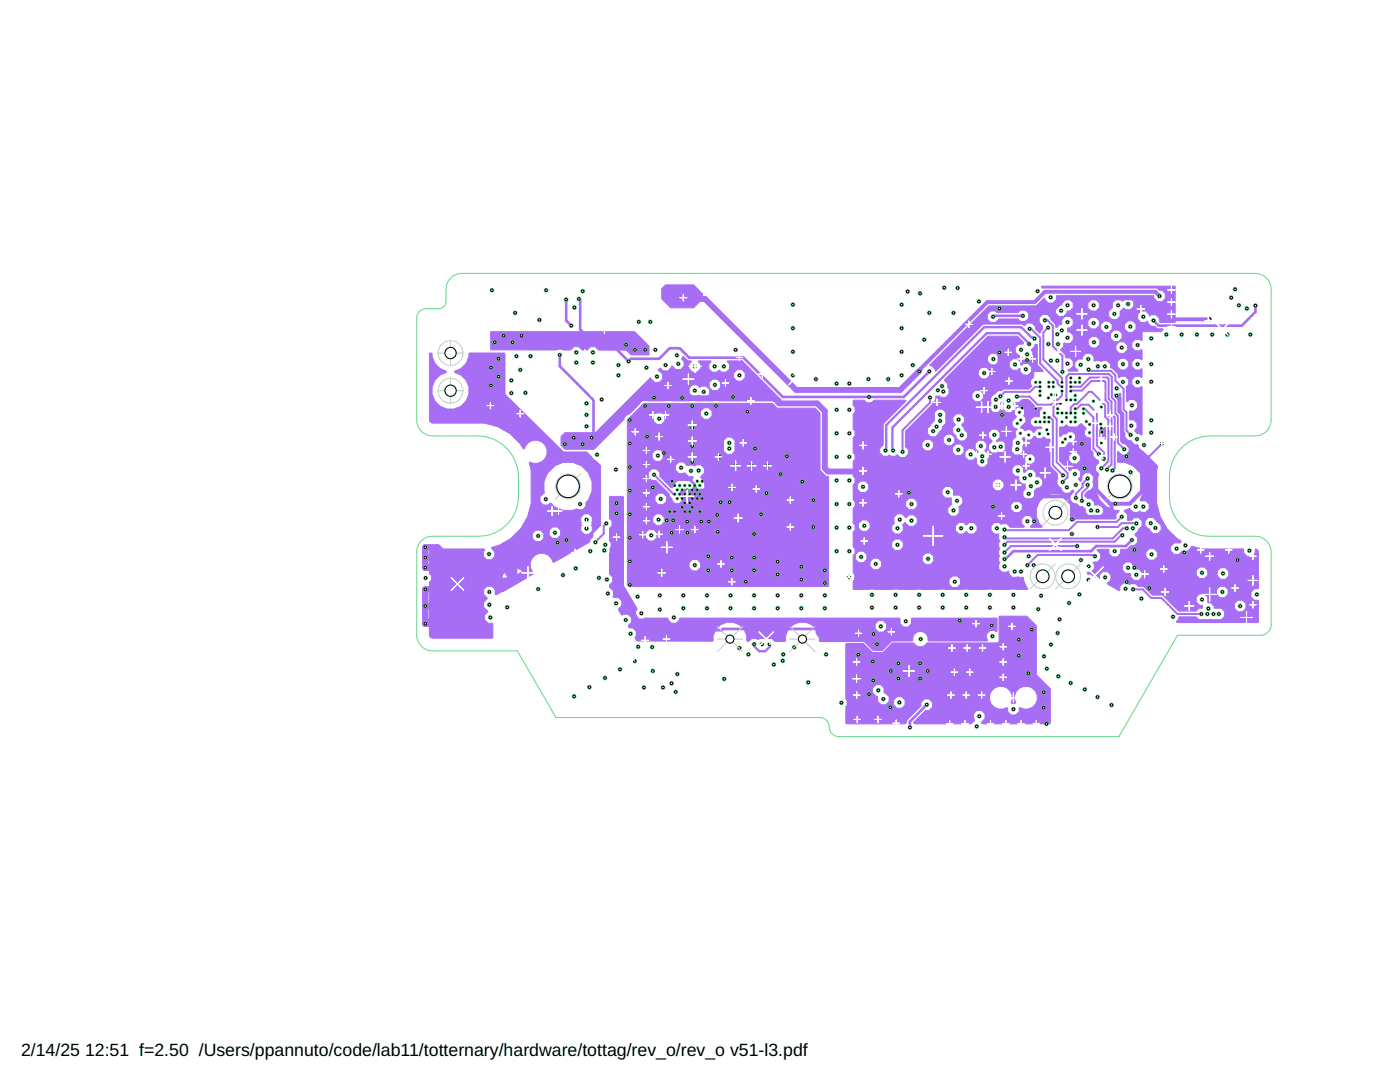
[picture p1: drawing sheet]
<svg xmlns="http://www.w3.org/2000/svg" width="279mm" height="216mm" viewBox="0 0 279 216" stroke-linecap="round" stroke-linejoin="round" font-family="sans-serif">
<defs><g id="words">
<g font-size="3.5">
<text x="4.2" y="210.7">2/14/25</text>
<text x="17" y="210.7">12:51 f=2.50 /Users/ppannuto/code/lab11/totternary/hardware/tottag/rev_o/rev_o v51-l3.pdf</text>
</g>
</g></defs>
<g fill="none" stroke="#fff" stroke-width=".2">
<path d="M112.2 58.4h1.5M113 57.6v1.5M121.5 60v1.8M130 59.5v1.3M135.7 59.4h1.4M136.4 58.7v1.3M181.8 58.9h1.2M182.4 58.2v1.3M185.3 58.6h1.3M186 58v1.3M188.9 58.9h1.3M189.5 58.2v1.3"/>
<path d="M192.7 59.4h1.3M193.3 58.7v1.3M233 57.8h1.5M233.8 57.1v1.5M233.8 59.5v1.5M240.5 59.1h1.3M241.2 58.4v1.3M249 59.1h1.5M249.7 58.4v1.5M88.9 73.2l2 2M90.9 73.2l-2 2M107.3 73.9h1.3"/>
<path d="M107.9 73.2v1.3M110.2 64.9h1.4M110.3 62.4h1.2M110.9 61.8v1.3M110.9 64.2v1.4M113.8 63.2h1.7M114.6 62.4v1.6M115.1 71.4h3.2M116.7 69.8v3.1M118 79h1.4M118.7 78.2v1.5M120 65.9h1.3"/>
<path d="M120.6 60.9h1.8M120.6 65.3v1.3M121 79h1.5M121.8 78.2v1.5M123.8 79h1.3M124.4 78.3v1.3M126.1 74.9h1.5M126.9 74.2v1.4M128.1 67h1.3M128.8 66.4v1.3M129.4 60.2h1.3M132.7 76.9h1.3"/>
<path d="M133.3 76.3v1.3M136.3 75.6h2.2M136.8 67.3h1.2M137.4 66.6v1.3M137.4 74.6v2.1M137.5 73.1h2.5M138.7 71.9v2.4M144.1 76.4h1.3M144.8 75.8v1.2M146.9 71.3h1.3M147.6 70.7v1.3M149.2 80h1.3"/>
<path d="M149.9 79.3v1.3M151.5 74.6h1.3M152.1 74v1.3M157.4 73.5l3.3 3.3M160.7 73.5l-3.3 3.3M183 62.2h1.3M183.7 61.6v1.2M184.5 68.8h1.9M185.5 67.8v1.9M187 79.7v1.2M187.9 62.2h1.2M188.5 61.6v1.2"/>
<path d="M192.7 64.7h1.3M193.3 64.1v1.3M195.7 77.9h1.3M196.4 77.3v1.3M197.3 74.1h1.3M197.9 73.5v1.3M200.6 70.3h1.3M200.7 76h1.3M201.2 69.7v1.3M201.4 75.4v1.3M203.1 71.6h1.3M203.8 71v1.2"/>
<path d="M205.4 71.6h1.3M206.1 71v1.2M208.6 70.3h1.3M209.2 69.7v1.3M210.5 70.3h1.3M210.6 78.6v3.2M211.1 69.7v1.3M213.6 70.1h2M214.7 69.1v2M214.9 62.6h2M214.9 65.9h2M215.9 61.6v2"/>
<path d="M215.9 64.9v2M219.2 75.6h1.2M219.2 77.9h1.2M219.8 75v1.3M219.8 77.3v1.3M219.8 79.6v1.3M226.9 61.7h1.5M227.7 60.9v1.5M233 62.7h1.5M233 65.2h1.5M233 60.3h1.5M233.8 62v1.4"/>
<path d="M233.8 64.5v1.5M240.3 79.6l1.2 1.2M240.5 64h1.3M241.2 63.3v1.3M241.5 79.6l-1.2 1.2M242.8 64.6l2.3 2.3M245.1 64.6l-2.3 2.3M246.4 63.5h1.2M247 62.8v1.3M249.8 63.5h1.3M250.4 62.8v1.3M97.2 80.9h1.3"/>
<path d="M97.9 80.3v1.3M103.2 82.5h1.3M103.8 81.9v1.3M106.2 90.1h1.4M106.9 89.5v1.3M111 82.3h1.7M111.8 81.4v1.7M120.7 97h1.4M121.4 96.3v1.4M126.1 86.1h1.3M126.8 85.5v1.3M128.4 98.3h1.2"/>
<path d="M128.4 89.9h1.2M128.4 92.7h1.2M128.4 95.5h1.2M129 89.3v1.2M129 92.1v1.2M129 94.8v1.3M129 97.7v1.3M129.6 82.8h1.3M130.3 82.1v1.3M130.9 87.1h1.3M131.6 86.4v1.4M132.2 82.8h1.3"/>
<path d="M132.8 82.1v1.3M133.2 91.7h1.3M133.8 91v1.3M135.8 99h2.7M137.1 97.7v2.7M137.4 91.2h1.6M137.4 84.8h1.6M137.4 88h1.6M138.2 84v1.6M138.2 87.2v1.6M138.2 90.4v1.6M142.7 91.2h1.3"/>
<path d="M143.4 90.5v1.3M145.5 97.3h1.3M145.8 92.9h2M146.1 96.6v1.3M146.8 92v1.9M147.7 88.4h1.3M148.3 87.7v1.3M149.1 92.9h1.8M150 92.1v1.7M150.3 97.6h1.3M150.9 96.9v1.3M152.4 92.9h1.5"/>
<path d="M153.2 92.2v1.5M157.1 99.8h1.3M157.7 99.2v1.3M171.5 94h1.5M171.5 88.9h1.5M172.2 88.2v1.4M172.2 93.2v1.5M172.2 99.7v1.3M178.7 98.5h1.3M179.4 97.9v1.3M186.3 80.3h1.3M194.2 90.7h1.3"/>
<path d="M194.8 81.3h3.5M194.9 90v1.3M195.5 86.8h1.3M195.9 80.2v2.1M196.2 86.2v1.3M196.5 90.7h1.3M197.2 80.2v2.2M197.2 90v1.3M198.2 96.8h2M199.2 95.8v1.9M199.3 81h1.3M199.6 91.2h2"/>
<path d="M199.9 86.1h1.9M200 80.4v1.2M200.6 90.1v2.1M200.9 85.2v1.8M201.8 96.8h2M201.9 81h1.2M202.5 80.4v1.2M202.8 95.8v2M203.6 90.7h1.3M204.2 92.9h1.2M204.2 88.4h1.2M204.3 90v1.3"/>
<path d="M204.8 87.7v1.3M204.8 92.3v1.3M207.6 94.3h2M208.6 93.3v2M208.8 89.3h1.7M209 80.2h3.2M209.6 88.4v1.7M212 93.1h2M213 92.1v2M213.6 90.1h1.2M213.6 88.1h1.2M214.2 87.5v1.3"/>
<path d="M214.2 89.5v1.3M218 82.2h1.2M218 84.4h1.3M218.6 81.6v1.2M218.7 83.8v1.3M219.2 80.2h1.2M219.2 87.4h1.2M219.4 90.9h1.3M219.8 86.7v1.3M220 90.3v1.2M220.9 85.1h1.3M220.9 82.8h1.3"/>
<path d="M221.6 82.1v1.3M221.6 84.4v1.3M221.7 87.2h1.2M222.3 86.6v1.2M231.2 88.5h1.4M231.9 87.8v1.4M90.1 115.3l2.4 2.5M92.5 115.3l-2.4 2.5M104.2 114.3h2.4M105.4 113.1v2.4M109.3 102h2.8M110.2 101.1v1.7"/>
<path d="M111.5 101.3v1.3M114.1 110.2h1.3M114.8 109.6v1.3M116.1 104.5h1.9M117.1 103.6v1.8M119.4 111.3h1.4M120.1 110.6v1.3M122.4 107.2h1.3M123 106.6v1.2M127.6 106.7h1.3M128.2 106v1.3M128.4 101.1h1.2"/>
<path d="M128.4 103.9h1.2M129 100.5v1.2M129 103.3v1.2M130.9 106.6h1.3M131.3 114.3h1.5M131.6 106v1.3M132 109.2h2.2M132.1 113.6v1.4M133.1 108.1v2.2M134.9 105.7h1.5M135.6 104.9v1.5M138 105.7h1.3"/>
<path d="M138.7 105v1.3M143.3 112.5h1.2M143.9 111.9v1.3M145.4 116.1h1.3M146 115.4v1.3M146.5 103.4h1.6M147.3 102.6v1.5M157.1 105.2h1.3M157.7 104.5v1.3M168.8 114.4l1.3 1.3M170.1 114.4l-1.3 1.3M171.6 100.3h1.3"/>
<path d="M171.9 107.9h1.2M172.5 107.3v1.3M184.3 106.9h3.9M186.2 105v3.9M199.2 103h1.3M199.9 102.3v1.3M209.4 107.4l2.4 2.5M211.8 107.4l-2.4 2.5M216.8 113.1l3.4 3.4M220.2 113.1l-3.4 3.4M227.7 114.6h1.5M228.4 113.8v1.5"/>
<path d="M231.6 113.5h1.3M231.8 118.1h1.4M232.2 112.9v1.3M232.5 117.4v1.5M239 109.7h1.3M239.6 109.1v1.3M240.1 118.6h2.6M240.6 111h1.6M241.4 110.2v1.6M241.4 117.3v2.6M244.6 109.7h1.3M245.2 109.1v1.3"/>
<path d="M245.8 117.3h1.3M246.5 116.7v1.3M249.1 115.8h1.9M249.4 111h1.3M250 110.4v1.2M250 114.9v1.9M125.8 128.9l3.4 3.4M128 131.3h1.5M128 127.8h1.5M128.8 127v1.5M128.8 130.6v1.5M129.2 128.9l-3.4 3.4"/>
<path d="M129.6 137.2h1.4M130.3 136.5v1.4M132.4 127.5h1.3M132.4 130.8h1.3M133 126.9v1.3M133 130.2v1.3M136.5 130.5h1.3M137.2 129.9v1.2M151.5 126.1l2.8 2.8M154.3 126.1l-2.8 2.8M170.2 135.4h1.5M170.3 132.1h1.3"/>
<path d="M170.3 138.7h1.3M170.7 126.4h1.3M170.9 131.4v1.3M170.9 134.7v1.4M171 138.1v1.2M171.3 125.8v1.2M177.2 126.1h1.3M177.9 125.4v1.3M180.3 133.9h2.2M181.4 132.8v2.2M189.1 138.7h1.3M189.3 129.3h1.3"/>
<path d="M189.8 138.1v1.2M189.8 134.1h1.3M190 128.7v1.2M190.5 133.5v1.3M192.2 138.7h1.3M192.4 129.3h1.3M192.8 138.1v1.2M192.9 134.1h1.3M193 128.7v1.2M193.5 133.5v1.3M194.1 124.4h1.3M194.8 123.8v1.3"/>
<path d="M195.2 138.7h1.3M195.4 129.3h1.3M195.9 138.1v1.2M196.1 128.7v1.2M199.6 135.1h1.3M199.6 132.1h1.3M199.6 129.1h1.3M200.2 128.4v1.3M200.2 131.5v1.2M200.2 134.5v1.3M201.3 139.2h1.9M201.3 125h1.3"/>
<path d="M201.9 124.4v1.2M202.2 138.2v2M212.8 139.9h1.3M213.4 139.3v1.2M231.6 121.1h1.5M232.4 120.3v1.5M236.5 120.9h1.7M237.3 120v1.8M247.7 123.2h2.2M248.8 122.1v2.2M249.4 120.7h1.3M250 120v1.3"/>
<path d="M170.5 143.6h1.2M171.1 142.9v1.3M174.6 143.6h1.3M175.2 142.9v1.3M178.2 144.3h1.3M178.9 143.7v1.2M188.9 144.4h1.3M189.5 143.8v1.3M191.9 144.4h1.3M192.6 143.8v1.3M197 144.4h1.3M197.7 143.8v1.3"/>
<path d="M200.1 144.4h1.3M200.7 143.8v1.3M203.1 144.4h1.3M203.8 143.8v1.3M206.2 144.4h1.3M206.8 143.8v1.3"/>
</g>
<g fill="#a76ef5" stroke="#a76ef5" stroke-width=".2">
<path d="M125.2 83.7v32.9l.3 .4h39.8l.1-21.8-.2-.1-.4-.1-1.1-1.2v-11.3l-1-1-7.6-.1-1-.9h-25.5zM139.7 82.5a1.25 1.25 0 0 1 2.5 0 1.25 1.25 0 0 1-2.5 0zM130.3 83.5a1.25 1.25 0 0 1 2.5 0 1.25 1.25 0 0 1-2.5 0zM144.4 87.9l.7-.7h.9a1.59 1.59 0 0 1 .7 1.7v1.1l-.7 .7h-.9a1.59 1.59 0 0 1-.7-1.8zM130.1 90.9a1.24 1.24 0 0 1 2.4 0 1.24 1.24 0 0 1-2.4 0zM129.4 94.3l.7-.7h.9l.7 .7v.8l2.3 2.2 .6-.4v-.4l.6-.6h2.7l.4-.5-.1-.3h-.8l-.7-.7-1.2 .1-.7-.7v-.9l.7-.7h.9l.8 .7 1.2-.1 .2 .2 .4-.2h.9l.7 .6v1l-.8 .8 .4 .4v.4l.5 .5v.8l-.6 .6h-.9l-.6-.5-.5 .5h-1.8l-.5 .7 .4 .5v.8l-.6 .6h-.9l-.6-.6v-.4l-.5-.5v-.4l-2.7-2.7h-.8l-.7-.7zM130.6 99.6a1.25 1.25 0 0 1 2.5 0 1.25 1.25 0 0 1-2.5 0zM130.2 103.7a1.25 1.25 0 0 1 2.5 0 1.25 1.25 0 0 1-2.5 0zM128.7 106.8a1.25 1.25 0 0 1 2.5 0 1.25 1.25 0 0 1-2.5 0zM137.4 112.8a1.25 1.25 0 0 1 2.5 0 1.25 1.25 0 0 1-2.5 0z" fill-rule="evenodd"/>
<path d="M168.9 128.5l-.1 10.9 .3 .4v.9l-.3 .3v3.2l.1 .2h11.8l.2-.3v-.4l2.9-2.8v-.8l.7-.6h.9l.7 .6v1l-.7 .7h-.7l-2.3 2.3 .1 .3h11.3l.7-.7-.2-.3v-1l.7-.6h.9l.7 .6v1l-.7 .7 .2 .3h13.5v-7l-2.8-2.8v-9.7l-1.9-1.9h-5.5v4.9l-.3 .4h-14a1.72 1.72 0 0 1-2.8 0h-4.2l-1.8 1.8-.3 .1h-1.9l-1.8-1.8zM174.1 137.3l.7-.7h1l.6 .7v.9l.4 .1 .6 .7v1l-.6 .6h-1l-.6-.6-.1-1-.3-.1-.7-.7zM197.8 137.9a2.31 2.31 0 0 1 3.1-.7 2.31 2.31 0 0 1 .9 3.1l.2 .1 .6-.1a2.59 2.59 0 0 1 1.7-3.3 2.32 2.32 0 0 1 2.7 2.7 2.32 2.32 0 0 1-3.5 1.5l-.1 .8-.7 .7h-.9l-.7-.7-.1-.8a2.33 2.33 0 0 1-2.9-.4 2.33 2.33 0 0 1-.3-2.9zM178.2 140.2a1.25 1.25 0 0 1 2.5 0 1.25 1.25 0 0 1-2.5 0z" fill-rule="evenodd"/>
<path d="M85.8 70.5l-.1 13.3 .1 .4 .5 .2h10.4a10.3 10.3 0 0 1 7.8 5.2h.1a2.48 2.48 0 0 1 4.2-.7 2.35 2.35 0 0 1-.2 2.8 2.35 2.35 0 0 1-2.8 .5l-.2 .2 .4 1.4v6.7a10.4 10.4 0 0 1-7.9 8.8l.1 .2 .5 .6v.9l-.6 .7h-1l-.6-.7v-.9l.2-.4-.2-.2h-10.2l-.5 .3-.1 .4v4.2l.4 .4v1l-.4 .5v10.4l.3 .5 .3 .1h11.9l.2-.2v-2.6l-1-.2-.7-.6v-1l.7-.7-.9-.9v-.9l.7-.8-.7-.8v-1l.7-.6h.9l.7 .6v1l.3 .1 1.3-.8v.1l6.1-3.6a2.37 2.37 0 0 1 .5-3.7 2.37 2.37 0 0 1 3.4 1.5l7.2-4 .1-.5 .6-.6v-.7l1.5-1.6v-11.9l-2.7-2.7h-4.6l-11.6-11.3-.1-.2-.1-8.2h-7a4.1 4.1 0 0 1-2.9 3.6v.2a3.7 3.7 0 0 1 2.5 5.3 3.7 3.7 0 0 1-5.8 1.1 3.7 3.7 0 0 1 .3-5.9l1.2-.4 .1-.3a3.8 3.8 0 0 1-2.9-3.6zM109.3 94.3a4.9 4.9 0 0 1 7.1-1.1 4.9 4.9 0 0 1 .5 7.1v.7l-.6 .7h-1l-.2-.2a4.6 4.6 0 0 1-5.3-1.1l-.4 .4h-1l-.6-.7v-1l.9-.7-.1-2.3zM115.9 103.2l.7-.7h.9l.7 .7v1l-.3 .4 .3 .4v.9l-.7 .7h-.9l-.7-.7v-.9l.3-.4-.3-.4zM109.5 106.3a1.25 1.25 0 0 1 2.5 0 1.25 1.25 0 0 1-2.5 0zM106.2 106.9a1.24 1.24 0 0 1 2.4 0 1.24 1.24 0 0 1-2.4 0zM102 113.4a2.36 2.36 0 0 1 2.3 .6l-1.4 .9zM100.4 114.5l.3-.3 .9 1.4-1.5 .9v-1.1z" fill-rule="evenodd"/>
<path d="M185.6 72.8v.2h.3l.7 .7v.3h.2l9.4-9.3h7.8l.4 .3 .6-.5h1l.6 .6 .1 .6 .8 .8 .5-.8v-.6l-.6-.7v-1l.7-.6h.9l.7 .6v.4l1 .9v.6h.2l.5-.5 .5-.1v-.9l.5-.5-.1-.2h-1l-.7-.6v-1l.7-.7h.6v-.4l.7-.6h.9l.7 .6v1l-.7 .7h-.5l-.1 .4-.5 .5 .1 .1h1l.7 .7v1l-.7 .6-.4 .1v.6l.4 .1 .7 .7v1l-.7 .6h-1.2v.6l-.6 .7 .9 1v.6h.9l.7 .7v.9l-.7 .7h-.3v.3h1.9v-.1l-.6-.6v-1l.7-.6 .8-.1v-.4l.7-.7h1l.6 .7 .1 .9 1.2-.1 .2 .1 .2-.1h1l.6 .6 .1 .8h.2l1.3 1.3v.6l.4-.2h1l.7 .7v.9l-.6 .6 .1 2.8h.2l.4-.4h1l.6 .7v.9l-.6 .7-1 .1v1.6l.8 .1 .7 .7v.9l-.4 .6 .4 .5h.5l.5 .3v-9.5l-.1-.2-.3 .3h-.9l-.7-.7v-.9l.7-.7h.9l.4 .2v-1.6l-.1-.1-.3 .2h-.9l-.7-.6v-1l.7-.7h.9l.4 .2v-1.8l-.1-.1-.3 .2h-.9l-.7-.7v-.9l.7-.7h.9l.4 .2v-1.7h3.8l.4-.5-.1-.1h-1l-.5-.5h-.8l-.6-.7-.1-.3-.3 .2h-1l-.7-.6v-1l.7-.6h1l.6 .6 .1 .3 .3-.2h1l.7 .7v.7l.1 .1h3v-7.1l-26.6-.1v.2l.2 .2h22.8l.5 .4h.5l.7 .7v.9l-.7 .7h-.9l-.7-.7-.1-.5h-19.2l-.2 .1v.7l-.6 .7h-1l-.8-1-1.6 1.5h-9.4zM222 60.4l.7-.6h.9l.4 .3 .7-.6h.9l.7 .7v.9l-.7 .7h-.9l-.5-.3-.7 .6v1l-.6 .7h-1l-.6-.7v-.9l.7-.8zM217 60.9a1.25 1.25 0 0 1 2.5 0 1.25 1.25 0 0 1-2.5 0zM197 62.7l.7-.6h.9l.4 .3h4.1l.6-.5h.9l.7 .6v1l-.7 .7h-.9l-.6-.6h-3.7l-.8 .7h-.9l-.7-.6zM217 64.5a1.25 1.25 0 0 1 2.5 0 1.25 1.25 0 0 1-2.5 0zM224.3 65.2a1.25 1.25 0 0 1 2.5 0 1.25 1.25 0 0 1-2.5 0zM219.6 65.2a1.24 1.24 0 0 1 2.4 0 1.24 1.24 0 0 1-2.4 0zM221.6 66.5l.7-.6h1l.6 .6v1l-.5 .6 .9 .1 .7 .7v.9l-.7 .7h-.9l-.7-.7v-.9l.6-.7h-1l-.7-.7zM217.1 68.3a1.25 1.25 0 0 1 2.5 0 1.25 1.25 0 0 1-2.5 0zM222.9 72.7a1.25 1.25 0 0 1 2.5 0 1.25 1.25 0 0 1-2.5 0zM170.3 79.9v1l.3 .4v.9l-.3 .5v2.9l.3 .4v.9l-.3 .5v2.9l.3 .4v.9l-.3 .5v2.9l.3 .4v.9l-.3 .5v2.9l.3 .4v.9l-.3 .5v2.9l.3 .4v1l-.3 .4v2.9l.3 .4 .1 1 .7-.5h.9l.7 .7v.9l-.7 .7h-.9l-.7-.7v-1l-.4 .2v3.5l.3 .4v.9l-.3 .4v1.6h34.7l.1-.2-.2-.2-.6-1.4-.1-.6-1.1-.1-1.1 .1-.6-.7-.1-.6-.4 .3h-.9l-.7-.7v-.9l.2-.3-.2-.3v-.9l.2-.2-.2-.2v-.9l.3-.3-.3-.3v-1l.3-.3-.3-.2v-1.1l-.8-.1-.7-.6v-1l.7-.6h.9l.4 .3 1.1-.1 .8 .7h2.7v-.2l-.5-.5v-1l.7-.6h.9l.7 .6v1l-.5 .5v.2l2.3-.1a3.9 3.9 0 0 1-.1-5.6 3.9 3.9 0 0 1 5.6 .1l.1-.7 .7-.9-.3-.2-.6 .6h-.9l-.7-.7-.1-.3-.7-.7v-1l.1-.2-.1-1-1.4-1.4-.1-5.5h-.7l-.5-.4-.4 .3h-.9l-.6-.5-.7 .8h-.8l-.6-.5-.3 .3 .3 .3v.9l-.2 .3 .1 1-.7 .7h-1l-.6-.7v-.9l.1-.3v-1l.8-.8-.2-.2v-.9l.4-.4-.4-.1-.6-.6v-.8l.9-.9-.5-.5v-.8h-.1l-.5 .4h-1l-.7-.6 .2-1.2-.3-.3-.3 .3 .1 .2v1l-.6 .6h-1l-.7-.6v-1l.3-.3-.2-.2v-.9l1.6-1.4h.8l.3-.3h5l.6-.6-.2-.3v-.8l.6-.7v-1.1h1.8v-.2l-1.1-1.1-.1-4.1-.3 .1-.1 .3-.7 .7 .3 .4v1l-.6 .6h-1l-.7-.8h-.5l-.7-.7v-1l.7-.6h.8l.1-.2v-.3l-1.2-1.1h-5.9l-8.6 8.7v.1l.6 .7 .1 .8 .2 .3v.9l-.7 .7h-.9l-.3-.3-.7 .1-.1 .7-.5 .6v.2l-5.5 5.4v3.1l.6 .6v.9l-.7 .7h-1l-.5-.5-.4 .2h-.9l-.3-.2-.3 .2h-1l-.6-.6v-1l.7-.7v-4.1l4.5-4.5v-.2h-6.3l-.6 .5h-.9l-.6-.5zM197 71.7a1.25 1.25 0 0 1 2.5 0 1.25 1.25 0 0 1-2.5 0zM201.4 72.3l.7-.7h.9l.7 .7 .1 .6 .4-.4h1l.7 .7v1l-.7 .6h-1l-.6-.6-.1-.7-.5 .4h-.9l-.7-.7zM195.2 74.4a1.24 1.24 0 0 1 2.4 0 1.24 1.24 0 0 1-2.4 0zM193.9 79a1.25 1.25 0 0 1 2.5 0 1.25 1.25 0 0 1-2.5 0zM186.5 82.3l.6-.7h1l.7 .7v2.2l-.7 .7v.4l-1.4 1.6h-1l-.6-.7v-1l1.4-1.6zM190.2 83.3l.6-.7h1l.7 .7v.9l-.6 .6 .5 .5v.4l.7 .7v.9l-.7 .7h-.9l-.7-.7v-.3l-.7-.7v-1l.6-.6-.5-.5zM197.3 86.3l.7-.7h.9l.7 .7v1l-.7 .7 .1 .2 .2-.2h1l.7 .7v.9l-.7 .7-1.1-.1-.2 .2h-.9l-.7-.7v-.9l.7-.8-.7-.7zM188.2 87.8a1.23 1.23 0 0 1 2.4 0 1.23 1.23 0 0 1-2.4 0zM183.9 88.8a1.25 1.25 0 0 1 2.5 0 1.25 1.25 0 0 1-2.5 0zM190.1 89.3l.7-.7h.9l.7 .7 .1 .9 .8-.7h.9l.8 .9 .2-.3-.6-.6v-1l.7-.6h.9l.7 .6v1l-.4 .4 .7 .7v1.9l-.7 .7h-1l-.6-.7-.1-1.1h-.1l-.5 .4h-.9l-.7-.7v-.7l-.2-.2-.7 .7h-.9l-.7-.7zM204.4 91.6a1.15 1.15 0 0 1 2.3 0 1.15 1.15 0 0 1-2.3 0zM202 93.4l.7-.6h.9l.7 .6 .1 .9 .7-.7h1l.7 .7v.8h.6l.7 .7v.9l-.7 .7h-.4l-.5 .5-.1 1.1-.6 .7h-1l-.6-.7v-.9l.4-.5v-1h-.6l-.7-.7v-.8l-.6-.1-.7-.6zM198 96.8a1.24 1.24 0 0 1 2.4 0 1.24 1.24 0 0 1-2.4 0zM171 97.1a1.25 1.25 0 0 1 2.5 0 1.25 1.25 0 0 1-2.5 0zM188 97.7l.7-.6h.9l.7 .6v1.1h1.2l.6 .7v.9l-.8 .8 .1 1.1-.6 .7h-1l-.7-.7v-.9l.8-.8-.1-1.2h-1.1l-.7-.7zM180.7 100.6a1.24 1.24 0 0 1 2.4 0 1.24 1.24 0 0 1-2.4 0zM201.6 101.1a1.25 1.25 0 0 1 2.5 0 1.25 1.25 0 0 1-2.5 0zM178.4 103.2l.7-.7h.9l.8 .8 .6-.6h1l.6 .7v1l-.6 .6h-1l-.8-.7-.5 .4 .1 1.2-.6 .6h-1l-.6-.6v-1l.5-.6zM171.3 104.9a1.24 1.24 0 0 1 2.4 0 1.24 1.24 0 0 1-2.4 0zM190.7 104.9l.6-.6h1l.5 .5 .6-.5h.9l.7 .6v1l-.7 .6h-.9l-.6-.4-.5 .4h-1l-.6-.6zM177.9 108.7a1.24 1.24 0 0 1 2.4 0 1.24 1.24 0 0 1-2.4 0zM184 111.5a1.24 1.24 0 0 1 2.4 0 1.24 1.24 0 0 1-2.4 0zM173.5 112.5a1.25 1.25 0 0 1 2.5 0 1.25 1.25 0 0 1-2.5 0zM189.3 116.1a1.25 1.25 0 0 1 2.5 0 1.25 1.25 0 0 1-2.5 0zM222.5 78.7v.4l.7 .7v2.4l.5 .6v5.3l.3 .4h.8l.7 .7v.9l-.7 .7h-.9l-.7-.7h-.1l-.1 2.1a4.9 4.9 0 0 1 4.7 2.4 4.9 4.9 0 0 1-.1 5.3h1.1l.6 .7v1l-.6 .6h-1l-.3-.2-.3 .2h-.9l-.8-.7-1 .5 .6 .6v1.2h.8l.5-.5h1l.6 .7v.9l-1.4 1.7 .5 .7v.9l-.6 .7h-.7l-.8 .7h-1.3v.9l-.7 .6h-.9l-.7-.6-.1-.9h-2.2v.2l.7 .7v1l-.7 .6-.8 .1 .2 .4v.9l-.7 .7h-.7v.3l.7 .1 .5 .4 1.1 .5 .1-.8 .7-.6h.9l.7 .6v1l-.7 .8 2.3 1.4 .2-.2v-.7l.6-.7h1l.4 .3 .2-.1h.9l.6 .5h1.1l1.7 1.7 2 .1 3.3 3.1h3.4l.6-.5 .6-.1 .1-.5h-.6l-.7-.7v-.9l.7-.7h1l.6 .7 .1 1 .5 .1 .7 .6 .1 .5h1.3l.7 .6v1l-.7 .7-4.4-.1-.6-.5h-3.3l-.2 .4-.4 .5 .1 .2h16.2v-4.4h-.8l-.6-.7v-.9l.6-.7h.7l.1-.1v-7.2a.5 .5 0 0 0-.6-.6v.8l-.7 .6h-.9l-.7-.6v-.7l-.1-.2h-8.2l-2.1-.5-.1 .3-.7 .7-1-.1-.7 .7h-1l-.7-.7v-.9l.7-.7 1.1 .1 .3-.5a8.3 8.3 0 0 1-4.1-4.8l-.8-2.6v-6.7l.2-.8-3.8-3.7-.1-.5h-.7l-.7-.8-.5-.1-.7-.6v-.8l-.3-.3v-3.6l-.5-.7v-3.4zM228.5 103.9l.7-.7h.9l.7 .7v.3h.3l.6 .7v.9l-.6 .7h-1l-.6-.7-.1-.2-.2-.1-.7-.6zM228.6 110.6a1.25 1.25 0 0 1 2.5 0 1.25 1.25 0 0 1-2.5 0zM224 112.8l.7-.7h.9l.7 .7v.7h1l.6 .7v1l-.6 .6h-1l-.7-.6v-.7l-.9-.1-.7-.6zM238.6 114.3a1.25 1.25 0 0 1 2.5 0 1.25 1.25 0 0 1-2.5 0zM242.8 114.4a1.25 1.25 0 0 1 2.5 0 1.25 1.25 0 0 1-2.5 0zM242.7 118.1a1.25 1.25 0 0 1 2.5 0 1.25 1.25 0 0 1-2.5 0zM246.3 120.9a1.24 1.24 0 0 1 2.4 0 1.24 1.24 0 0 1-2.4 0zM202.5 80.3l-.2 .3 .2 1 .1 .1 .4-.4h.9l.6 .5v.9l-.2 .2 .4 .5v.8l-1 1.1 .4 .1 .5 .5 .3-.1h.8l.6 .5 .7-.8 .9-.1-.1-.2h-1.5l-.6-.6v-.8l.6-.6 1.1-.1v-1.1l.5-.6-.1-.1h-.6a.49 .49 0 0 1-.3 .6 .49 .49 0 0 1-.7-.3l.3-.6-1.3-1.3h-1.2l-.6 .6zM211.5 85.2v1.9h.2l.5-.5h.6l.4-.5h.8l.6 .6v.9l-.6 .6h-.6l-.9 1.1h-1v2.7l2 1.9 .5-.4h1l.7 .6v.9l-.5 .6 .4 .4 .3-.2v-.8l.7-.7h.9l.7 .7-.1 1.1 .1 1.1-.7 .7h-.3l-.7 .7v.3l.6 .6h.6l.7 .7 .1 .6h1l.7 .6v1l-.7 .7h-.9l-.2-.2-1.1 .1-.7-.7v-.7l-.5-.5h-.7l-.5-.6h-.7l-.1 .1a3.2 3.2 0 0 1 0 3.2l.2 .2 .4-.4h7.9l.1-1 .6-.7a4.9 4.9 0 0 1-4-7.4l-.7-.6v-.9l.7-.8-.2-.4-.3-.1-.7-.6v-.8l-.5-.5v-2.4h-.6l-.6-.6v-.9l.3-.5-1-.9-.7 .7h-1.7l-.5-.4-.4 .4zM213.2 91.4a1.25 1.25 0 0 1 2.5 0 1.25 1.25 0 0 1-2.5 0zM219.5 85.7v1.6l.7 .1 .3 .2 .1-2.2-.2-.1-.3 .3z" fill-rule="evenodd"/>
<path d="M112 87.1v1.8l.7 .7h5.9l5.9-5.9 .1-.4 .6-.7h.4l2.7-2.7h.9l.2 .1h3.4l.2-.1h.9l.2 .1h3.4l.2-.1h.9l.2 .1h3.4l.2-.1h.9l.2 .1h12.3l.1-.2-7.8-7.8h-2.9v.2l.4 .4v1l-.7 .7h-.9l-.5-.4-.4 .4h-1l-.6-.7v-1l.4-.4v-.2h-2.5v.2l.4 .4v1l-.7 .7h-.9l-.7-.7v-1l.5-.5-.7-.1-.9-.9-.4 .5 .5 .5v1l-.7 .6h-.9l-.8-.7-.1 .3-.7 .7h-1l-.5-.5h-.1l-.3 .4 .8 .8v.9l-.6 .7h-1l-.7-.9h-.2l-10.9 10.9h-6zM146.3 74.9a1.25 1.25 0 0 1 2.5 0 1.25 1.25 0 0 1-2.5 0zM141.4 76.8a1.25 1.25 0 0 1 2.5 0 1.25 1.25 0 0 1-2.5 0zM137.5 77.5l.7-.7h.9l.6 .5 .3-.2h.9l.7 .6v1l-.7 .6h-.9l-.6-.4-.3 .2h-.9l-.7-.7z" fill-rule="evenodd"/>
<path d="M97.9 66.2h28.7l2.9 2.8v1.8h-3.5l-1-.9h-5.5l-.7-.7h-.9l-.8 .7-.9-.1-.7-.6h-1l-.7 .6h-1.4l-.2-.1h-1l-.1 .1h-13.1z" fill-rule="evenodd"/>
<path d="M121.7 99.1l-.1 4.3 .5 .6v.9l-.5 .6v2.3l.4 .4v1l-.2 .2-.2 1.1v4l.7 .7v.9l-.7 .7v.3l.8 .8v1.3h1l.7 .7v1l-.7 .7 .6 1 .2 .1 .2-.1h.9l.7 .6v1l-.6 .7 .2 .4h.7l.7 .7v.9l-.3 .3 .3 .6 15.3 .1a3.4 3.4 0 0 1 3.4-3.8 3.4 3.4 0 0 1 3.4 3.8l.3 .1 .6-.6h1l.3 .2 .3-.2h.9l.3 .2 .3-.2h1l.5 .6 2.1-.1a3.4 3.4 0 0 1 3.5-3.8 3.4 3.4 0 0 1 3.4 3.9h8.9l1.8 1.8h1.7l2-1.9 4.1-.1a1.58 1.58 0 0 1 1.6-1.8 1.58 1.58 0 0 1 1.5 1.8l11.8 .1 .1-.2-.2-.3v-.9l.7-.7h.9l.3 .2 .2-.1v-2.5l-.2-.1h-16.7l-.2 .2v.9l-.7 .7h-.9l-.7-.7v-.9l-.2-.2h-43.6l-.9 1h-.9l-.9-1h-4.4l-.2 .2h-1l-.7-.6v-1l.3-.5-2.7-4.6v-17.6l-.2-.2zM174.6 125a1.24 1.24 0 0 1 2.4 0 1.24 1.24 0 0 1-2.4 0z" fill-rule="evenodd"/>
<path d="M132.1 57.6l.7-.8h5.6l1.8 1.8v1l-1.8 1.8h-4.6l-1.7-1.8z" fill-rule="evenodd"/>
</g>
<g fill="none" stroke="#a76ef5" stroke-width=".4">
<path d="M185.6 79.3v1.1l-5.5 5.4v4.3M205.5 65.6h.3l1.8 1.8v5.1l3.5 3.5v.5l.6 .7h.2M207.6 77.2h-1l-1.1 1h-5l-.9 .9M208.5 63.9h.5l1.1 1.1v4.1l1.9 1.9v3.2M209.2 65.4l-1 .9v5.4l3.7 3.7v.9M211.9 78v.9l-.8 .8h-.3l-1.1 1.1h-2.6l-1.6-1.7h-2.6M212.8 79.8v-4.6l.6-.6h7.9l.6 .6v4.1l.7 .7v2.5l.5 .5v5.4l1.3 1.2M213.7 78l.1-.1h2.1l1.9-1.9h2.6l.2 .3v3.6l.6 .5v2.5l.6 .6v9.2l-.9 1M213.7 77.2h2l1.8-1.9h3.5l.3 .3v4l.5 .6v2.4l.7 .6v10.3l-.5 .4M217.3 73.7l.2 .3h4.2l.9 .9v1.1l1.6 1.6v4.1l.6 .6v3.7l.8 .8M130.5 94.7l3.9 3.9h.2M134.1 96l.5 .9"/>
<path d="M135.6 98.6l1.1 1.8M135.6 98.6l.5-.9h3l-.5 .9 .5 .9M135.6 98.6h4.1M137.1 97.7l-.4 .9M139.7 98.6l-1.1-1.7-1 1.7 .6 .9-.6 .9M139.7 98.6l.4 .9h-4M209.3 83.3h.3l.5 .5v9l2.1 2M211.6 80.5h-.6l-.8 .8v1.7l.7 .6v8.6l2.1 2.2v.8l-.9 1M213.7 82.4v-1.1l.7-.7h.5l2.4-2.4h.6l2.7 2.7v2.2l.6 .7v8.3l-1.4 1.4M214.6 81.6h.3l.8-.8h1.6l1.6 1.6v6.5l1.4 1.4v1.2M216.2 81.6h.3l1.7 1.7v6.2l1.1 1.1M217.1 95.5l-1.1 1v.7l-1.3 1.3v.9"/>
<path d="M217.1 96.8v.5l-1.2 1.1v1.5M231.9 88.6l-2.5 2.4h-4.6M121 104.5l-.5 .5v1.5l-1.7 1.7M136.7 100.4l-.6 .8 .6 .9h.9l.6-.9-.6-.8M136.7 100.4h.9M139.7 102.1l-.9-.9h-3.3l-.9 .9h-.9M215 109h-13.3l-1.2 1.2M218.5 111l-.2-.3h-11.2l-2.1 2.1M223.9 103.1l-1.1 1h-7.8l-1.7 1.7h-12.7l-.1-.1M224 106.8h-.3l-1.2 1.3h-21.4l-.6 .6M224.9 105.4h-.8l-2 2h-21.4l-.2-.2M226.1 117.6h1.9l1.8 1.7h2l3.2 3.2h4.8"/>
<path d="M226.8 104.5l-2.9-.1-.8 .8h-4.1"/>
</g>
<g fill="none" stroke="#a76ef5" stroke-width=".53">
<path d="M113 59.8v4.2l1 1M115.5 59.6l.3 .3v5.8l1.5 1.6h3.3l4.9 4.8 .5-.5h5.6l2-2.1h2.1l1.8 1.9 10.8-.1 7.9 7.9h24.2l5.1-5.1M111.7 70.8v2.3l6.7 6.7v7.2l-.3 .4M204.2 63h-5.8l-.2 .2M250.5 61v1.3l-2.7 2.7h-16.6l-1-1M132.5 90.4v3.5l1.6 2.1 .1-.5h3.2l1.2 1.2v.2M143.6 91.2v1.4l-3.5 3.4h1.1l.5 .5v.5l-.8 .8-1.8-.1M200 82.8l-1.7 1.7M113.7 107.4h-1.5l-.9 .9M123 102.4l.2 .2v13.8l5.3 9.4h15.5l.3-.3h20.1l.2 .3M225.9 107.8l-1.2 1.2h-5.9l-1 1h-15.6l-1.5 1.6h-.2M191.6 123.8h-7.3l-3.2 3.2h-5.5l-.5-.5h-3.4l-.7-.7"/>
<path d="M185 140.6l-3.4 3.4v1.1"/>
</g>
<path d="M98 76.9h.2l12 12v3.8l-3.3 3.3v7.6l-4.3 4.3v8h-8.6M84.9 109.2h2.4l4.1 4.1h-6.5zM84.9 111.3h4.4M91.4 113.3l2.6 2.6M92.3 117.6h-7.4v6.9h.5l3.6-3.6M92.3 117.6l-3.3 3.3M94 115.9l-1.7 1.7M84.9 120.9h4.1" fill="none" stroke="#a76ef5" stroke-width="1.3"/>
<path d="M136.4 59.4l.2 .2h4.1l18.2 18.2h20.8l3.7-3.7M112.7 88.6h.5l1.3-1.2h.5l1.3 1.2h.5l1.3-1.2h1.2l7.9-7.9h3.2l.1-.2 .2 .2h15.3l.3-.3 .3 .3h7.9l1 1h7.6l1.5 1.5v11.5l.6 .6h18.5l1.9 1.9h10v2.5l2.6 2.6" fill="none" stroke="#a76ef5" stroke-width="1.2"/>
<path d="M231.4 59.1l-.8-.9h-22.1l-2 2.1h-9.5l-13.3 13.3v.3l-.3 .2M199.5 70.3v6.9l-2.1 2v4.4l3.5 3.5v3.6l-5.3 5.3M199.5 61.6h11l2-2.1h17.3l4.2 4.2h7.4M222.8 79l.6 .5v2.6l.6 .6v4.9l1.6 1.7v.9l-.8 .8 3.1 3.1v3.9l-2.5 2.5h-3.8M206.3 99.8h-6.8l-1.3 1.3M206.3 99.8l.1 4.2M206.3 99.8l.8-.8h5.3l1.5 1.6v3M216.4 93.5h1.1l1.3 1.2v3l2.8 2.8M221.6 100.5l.2 .3v.8l-1.5 1.5h-4.8l-1.6-1.5M247 111.8v3l-1.8 1.8h-15.1l-.7 .7-1.2-1.2h-3.3l-1.5-1.5v-1.8l3-3.1v3.6" fill="none" stroke="#a76ef5" stroke-width=".78"/>
<path d="M164.6 125.8h6.4" fill="none" stroke="#a76ef5" stroke-width="3.8"/>
<path d="M191.6 123.8l.9 1h5.4" fill="none" stroke="#a76ef5" stroke-width="1"/>
<path d="M205.4 68.6l-2.1-2.1h-6.4l-18.8 18.8v4.4l.1 .2M206.5 67.6l-.3-.3h-.4l-2-2h-7.4l-19.5 19.5v4.9l-.2 .2M150.5 128.5v.4l1 1h1.2l.9-.8v-.6" fill="none" stroke="#a76ef5" stroke-width=".47"/>
<circle cx="127.4" cy="129.1" r=".38" fill="#62d987" stroke="#62d987" stroke-width=".2"/>
<circle cx="127.4" cy="129.1" r=".25" fill="#fff" stroke="#000" stroke-width=".2"/>
<circle cx="134.5" cy="123.2" r=".38" fill="#62d987" stroke="#62d987" stroke-width=".2"/>
<circle cx="134.5" cy="123.2" r=".25" fill="#fff" stroke="#000" stroke-width=".2"/>
<circle cx="205.9" cy="125.6" r=".38" fill="#62d987" stroke="#62d987" stroke-width=".2"/>
<circle cx="205.9" cy="125.6" r=".25" fill="#fff" stroke="#000" stroke-width=".2"/>
<circle cx="213.4" cy="120.3" r=".38" fill="#62d987" stroke="#62d987" stroke-width=".2"/>
<circle cx="213.4" cy="120.3" r=".25" fill="#fff" stroke="#000" stroke-width=".2"/>
<circle cx="162.8" cy="75.6" r=".38" fill="#62d987" stroke="#62d987" stroke-width=".2"/>
<circle cx="162.8" cy="75.6" r=".25" fill="#fff" stroke="#000" stroke-width=".2"/>
<circle cx="173.3" cy="75.6" r=".38" fill="#62d987" stroke="#62d987" stroke-width=".2"/>
<circle cx="173.3" cy="75.6" r=".25" fill="#fff" stroke="#000" stroke-width=".2"/>
<circle cx="128.8" cy="81" r=".38" fill="#62d987" stroke="#62d987" stroke-width=".2"/>
<circle cx="128.8" cy="81" r=".25" fill="#fff" stroke="#000" stroke-width=".2"/>
<circle cx="119.5" cy="115.3" r=".38" fill="#62d987" stroke="#62d987" stroke-width=".2"/>
<circle cx="119.5" cy="115.3" r=".25" fill="#fff" stroke="#000" stroke-width=".2"/>
<circle cx="215.4" cy="118.6" r=".38" fill="#62d987" stroke="#62d987" stroke-width=".2"/>
<circle cx="215.4" cy="118.6" r=".25" fill="#fff" stroke="#000" stroke-width=".2"/>
<circle cx="123.7" cy="133.6" r=".38" fill="#62d987" stroke="#62d987" stroke-width=".2"/>
<circle cx="123.7" cy="133.6" r=".25" fill="#fff" stroke="#000" stroke-width=".2"/>
<circle cx="120.7" cy="135.3" r=".38" fill="#62d987" stroke="#62d987" stroke-width=".2"/>
<circle cx="120.7" cy="135.3" r=".25" fill="#fff" stroke="#000" stroke-width=".2"/>
<circle cx="125.8" cy="126.4" r=".38" fill="#62d987" stroke="#62d987" stroke-width=".2"/>
<circle cx="125.8" cy="126.4" r=".25" fill="#fff" stroke="#000" stroke-width=".2"/>
<circle cx="161.3" cy="136.2" r=".38" fill="#62d987" stroke="#62d987" stroke-width=".2"/>
<circle cx="161.3" cy="136.2" r=".25" fill="#fff" stroke="#000" stroke-width=".2"/>
<circle cx="203.3" cy="130.8" r=".38" fill="#62d987" stroke="#62d987" stroke-width=".2"/>
<circle cx="203.3" cy="130.8" r=".25" fill="#fff" stroke="#000" stroke-width=".2"/>
<circle cx="203.3" cy="127.7" r=".38" fill="#62d987" stroke="#62d987" stroke-width=".2"/>
<circle cx="203.3" cy="127.7" r=".25" fill="#fff" stroke="#000" stroke-width=".2"/>
<circle cx="205.2" cy="134.3" r=".38" fill="#62d987" stroke="#62d987" stroke-width=".2"/>
<circle cx="205.2" cy="134.3" r=".25" fill="#fff" stroke="#000" stroke-width=".2"/>
<circle cx="114.9" cy="113.4" r=".38" fill="#62d987" stroke="#62d987" stroke-width=".2"/>
<circle cx="114.9" cy="113.4" r=".25" fill="#fff" stroke="#000" stroke-width=".2"/>
<circle cx="112.4" cy="114.7" r=".38" fill="#62d987" stroke="#62d987" stroke-width=".2"/>
<circle cx="112.4" cy="114.7" r=".25" fill="#fff" stroke="#000" stroke-width=".2"/>
<circle cx="107.4" cy="117.5" r=".38" fill="#62d987" stroke="#62d987" stroke-width=".2"/>
<circle cx="107.4" cy="117.5" r=".25" fill="#fff" stroke="#000" stroke-width=".2"/>
<circle cx="101.2" cy="121.2" r=".38" fill="#62d987" stroke="#62d987" stroke-width=".2"/>
<circle cx="101.2" cy="121.2" r=".25" fill="#fff" stroke="#000" stroke-width=".2"/>
<circle cx="97.9" cy="123.2" r=".38" fill="#62d987" stroke="#62d987" stroke-width=".2"/>
<circle cx="97.9" cy="123.2" r=".25" fill="#fff" stroke="#000" stroke-width=".2"/>
<circle cx="129.8" cy="64.2" r=".38" fill="#62d987" stroke="#62d987" stroke-width=".2"/>
<circle cx="129.8" cy="64.2" r=".25" fill="#fff" stroke="#000" stroke-width=".2"/>
<circle cx="177.2" cy="75.6" r=".38" fill="#62d987" stroke="#62d987" stroke-width=".2"/>
<circle cx="177.2" cy="75.6" r=".25" fill="#fff" stroke="#000" stroke-width=".2"/>
<circle cx="224.6" cy="117.5" r=".38" fill="#62d987" stroke="#62d987" stroke-width=".2"/>
<circle cx="224.6" cy="117.5" r=".25" fill="#fff" stroke="#000" stroke-width=".2"/>
<circle cx="227.8" cy="119.4" r=".38" fill="#62d987" stroke="#62d987" stroke-width=".2"/>
<circle cx="227.8" cy="119.4" r=".25" fill="#fff" stroke="#000" stroke-width=".2"/>
<circle cx="167" cy="76.5" r=".38" fill="#62d987" stroke="#62d987" stroke-width=".2"/>
<circle cx="167" cy="76.5" r=".25" fill="#fff" stroke="#000" stroke-width=".2"/>
<circle cx="169.5" cy="76.5" r=".38" fill="#62d987" stroke="#62d987" stroke-width=".2"/>
<circle cx="169.5" cy="76.5" r=".25" fill="#fff" stroke="#000" stroke-width=".2"/>
<circle cx="97.7" cy="120.7" r=".38" fill="#62d987" stroke="#62d987" stroke-width=".2"/>
<circle cx="97.7" cy="120.7" r=".25" fill="#fff" stroke="#000" stroke-width=".2"/>
<circle cx="117.6" cy="137.1" r=".38" fill="#62d987" stroke="#62d987" stroke-width=".2"/>
<circle cx="117.6" cy="137.1" r=".25" fill="#fff" stroke="#000" stroke-width=".2"/>
<circle cx="114.6" cy="139" r=".38" fill="#62d987" stroke="#62d987" stroke-width=".2"/>
<circle cx="114.6" cy="139" r=".25" fill="#fff" stroke="#000" stroke-width=".2"/>
<circle cx="117.8" cy="110" r=".38" fill="#62d987" stroke="#62d987" stroke-width=".2"/>
<circle cx="117.8" cy="110" r=".25" fill="#fff" stroke="#000" stroke-width=".2"/>
<circle cx="126.7" cy="131.9" r=".38" fill="#62d987" stroke="#62d987" stroke-width=".2"/>
<circle cx="126.7" cy="131.9" r=".25" fill="#fff" stroke="#000" stroke-width=".2"/>
<circle cx="132.3" cy="137.2" r=".38" fill="#62d987" stroke="#62d987" stroke-width=".2"/>
<circle cx="132.3" cy="137.2" r=".25" fill="#fff" stroke="#000" stroke-width=".2"/>
<circle cx="179.3" cy="132.4" r=".38" fill="#62d987" stroke="#62d987" stroke-width=".2"/>
<circle cx="179.3" cy="132.4" r=".25" fill="#fff" stroke="#000" stroke-width=".2"/>
<circle cx="181.3" cy="133.9" r=".38" fill="#62d987" stroke="#62d987" stroke-width=".2"/>
<circle cx="181.3" cy="133.9" r=".25" fill="#fff" stroke="#000" stroke-width=".2"/>
<circle cx="183.6" cy="135.4" r=".38" fill="#62d987" stroke="#62d987" stroke-width=".2"/>
<circle cx="183.6" cy="135.4" r=".25" fill="#fff" stroke="#000" stroke-width=".2"/>
<circle cx="177.8" cy="133.9" r=".38" fill="#62d987" stroke="#62d987" stroke-width=".2"/>
<circle cx="177.8" cy="133.9" r=".25" fill="#fff" stroke="#000" stroke-width=".2"/>
<circle cx="179.3" cy="135.4" r=".38" fill="#62d987" stroke="#62d987" stroke-width=".2"/>
<circle cx="179.3" cy="135.4" r=".25" fill="#fff" stroke="#000" stroke-width=".2"/>
<circle cx="185.1" cy="133.9" r=".38" fill="#62d987" stroke="#62d987" stroke-width=".2"/>
<circle cx="185.1" cy="133.9" r=".25" fill="#fff" stroke="#000" stroke-width=".2"/>
<circle cx="208.3" cy="138.1" r=".38" fill="#62d987" stroke="#62d987" stroke-width=".2"/>
<circle cx="208.3" cy="138.1" r=".25" fill="#fff" stroke="#000" stroke-width=".2"/>
<circle cx="208.3" cy="141.2" r=".38" fill="#62d987" stroke="#62d987" stroke-width=".2"/>
<circle cx="208.3" cy="141.2" r=".25" fill="#fff" stroke="#000" stroke-width=".2"/>
<circle cx="208.9" cy="144.4" r=".38" fill="#62d987" stroke="#62d987" stroke-width=".2"/>
<circle cx="208.9" cy="144.4" r=".25" fill="#fff" stroke="#000" stroke-width=".2"/>
<circle cx="128.5" cy="137.2" r=".38" fill="#62d987" stroke="#62d987" stroke-width=".2"/>
<circle cx="128.5" cy="137.2" r=".25" fill="#fff" stroke="#000" stroke-width=".2"/>
<circle cx="117.1" cy="103.7" r=".38" fill="#62d987" stroke="#62d987" stroke-width=".2"/>
<circle cx="117.1" cy="103.7" r=".25" fill="#fff" stroke="#000" stroke-width=".2"/>
<circle cx="117.1" cy="105.5" r=".38" fill="#62d987" stroke="#62d987" stroke-width=".2"/>
<circle cx="117.1" cy="105.5" r=".25" fill="#fff" stroke="#000" stroke-width=".2"/>
<circle cx="183.6" cy="132.4" r=".38" fill="#62d987" stroke="#62d987" stroke-width=".2"/>
<circle cx="183.6" cy="132.4" r=".25" fill="#fff" stroke="#000" stroke-width=".2"/>
<circle cx="135.2" cy="134.5" r=".38" fill="#62d987" stroke="#62d987" stroke-width=".2"/>
<circle cx="135.2" cy="134.5" r=".25" fill="#fff" stroke="#000" stroke-width=".2"/>
<circle cx="174.2" cy="132" r=".38" fill="#62d987" stroke="#62d987" stroke-width=".2"/>
<circle cx="174.2" cy="132" r=".25" fill="#fff" stroke="#000" stroke-width=".2"/>
<circle cx="164.9" cy="130.6" r=".38" fill="#62d987" stroke="#62d987" stroke-width=".2"/>
<circle cx="164.9" cy="130.6" r=".25" fill="#fff" stroke="#000" stroke-width=".2"/>
<circle cx="246.5" cy="57.7" r=".38" fill="#62d987" stroke="#62d987" stroke-width=".2"/>
<circle cx="246.5" cy="57.7" r=".25" fill="#fff" stroke="#000" stroke-width=".2"/>
<circle cx="198.1" cy="127" r=".38" fill="#62d987" stroke="#62d987" stroke-width=".2"/>
<circle cx="198.1" cy="127" r=".25" fill="#fff" stroke="#000" stroke-width=".2"/>
<circle cx="97.6" cy="110.6" r=".38" fill="#62d987" stroke="#62d987" stroke-width=".2"/>
<circle cx="97.6" cy="110.6" r=".25" fill="#fff" stroke="#000" stroke-width=".2"/>
<circle cx="97.7" cy="118.1" r=".38" fill="#62d987" stroke="#62d987" stroke-width=".2"/>
<circle cx="97.7" cy="118.1" r=".25" fill="#fff" stroke="#000" stroke-width=".2"/>
<circle cx="123" cy="120.4" r=".38" fill="#62d987" stroke="#62d987" stroke-width=".2"/>
<circle cx="123" cy="120.4" r=".25" fill="#fff" stroke="#000" stroke-width=".2"/>
<circle cx="121.3" cy="118.4" r=".38" fill="#62d987" stroke="#62d987" stroke-width=".2"/>
<circle cx="121.3" cy="118.4" r=".25" fill="#fff" stroke="#000" stroke-width=".2"/>
<circle cx="124.9" cy="123.7" r=".38" fill="#62d987" stroke="#62d987" stroke-width=".2"/>
<circle cx="124.9" cy="123.7" r=".25" fill="#fff" stroke="#000" stroke-width=".2"/>
<circle cx="169.4" cy="115.1" r=".38" fill="#62d987" stroke="#62d987" stroke-width=".2"/>
<circle cx="169.4" cy="115.1" r=".25" fill="#fff" stroke="#000" stroke-width=".2"/>
<circle cx="171.9" cy="111.1" r=".38" fill="#62d987" stroke="#62d987" stroke-width=".2"/>
<circle cx="171.9" cy="111.1" r=".25" fill="#fff" stroke="#000" stroke-width=".2"/>
<circle cx="120.8" cy="108.7" r=".38" fill="#62d987" stroke="#62d987" stroke-width=".2"/>
<circle cx="120.8" cy="108.7" r=".25" fill="#fff" stroke="#000" stroke-width=".2"/>
<circle cx="119.1" cy="90.7" r=".38" fill="#62d987" stroke="#62d987" stroke-width=".2"/>
<circle cx="119.1" cy="90.7" r=".25" fill="#fff" stroke="#000" stroke-width=".2"/>
<circle cx="115" cy="70.3" r=".38" fill="#62d987" stroke="#62d987" stroke-width=".2"/>
<circle cx="115" cy="70.3" r=".25" fill="#fff" stroke="#000" stroke-width=".2"/>
<circle cx="115" cy="72.3" r=".38" fill="#62d987" stroke="#62d987" stroke-width=".2"/>
<circle cx="115" cy="72.3" r=".25" fill="#fff" stroke="#000" stroke-width=".2"/>
<circle cx="118.3" cy="70.3" r=".38" fill="#62d987" stroke="#62d987" stroke-width=".2"/>
<circle cx="118.3" cy="70.3" r=".25" fill="#fff" stroke="#000" stroke-width=".2"/>
<circle cx="118.3" cy="72.3" r=".38" fill="#62d987" stroke="#62d987" stroke-width=".2"/>
<circle cx="118.3" cy="72.3" r=".25" fill="#fff" stroke="#000" stroke-width=".2"/>
<circle cx="123.4" cy="72.9" r=".38" fill="#62d987" stroke="#62d987" stroke-width=".2"/>
<circle cx="123.4" cy="72.9" r=".25" fill="#fff" stroke="#000" stroke-width=".2"/>
<circle cx="123.4" cy="74.9" r=".38" fill="#62d987" stroke="#62d987" stroke-width=".2"/>
<circle cx="123.4" cy="74.9" r=".25" fill="#fff" stroke="#000" stroke-width=".2"/>
<circle cx="98.2" cy="57.9" r=".38" fill="#62d987" stroke="#62d987" stroke-width=".2"/>
<circle cx="98.2" cy="57.9" r=".25" fill="#fff" stroke="#000" stroke-width=".2"/>
<circle cx="109" cy="57.9" r=".38" fill="#62d987" stroke="#62d987" stroke-width=".2"/>
<circle cx="109" cy="57.9" r=".25" fill="#fff" stroke="#000" stroke-width=".2"/>
<circle cx="102.8" cy="62.4" r=".38" fill="#62d987" stroke="#62d987" stroke-width=".2"/>
<circle cx="102.8" cy="62.4" r=".25" fill="#fff" stroke="#000" stroke-width=".2"/>
<circle cx="102" cy="75.9" r=".38" fill="#62d987" stroke="#62d987" stroke-width=".2"/>
<circle cx="102" cy="75.9" r=".25" fill="#fff" stroke="#000" stroke-width=".2"/>
<circle cx="105.9" cy="71.1" r=".38" fill="#62d987" stroke="#62d987" stroke-width=".2"/>
<circle cx="105.9" cy="71.1" r=".25" fill="#fff" stroke="#000" stroke-width=".2"/>
<circle cx="103.8" cy="73.8" r=".38" fill="#62d987" stroke="#62d987" stroke-width=".2"/>
<circle cx="103.8" cy="73.8" r=".25" fill="#fff" stroke="#000" stroke-width=".2"/>
<circle cx="104.9" cy="78.4" r=".38" fill="#62d987" stroke="#62d987" stroke-width=".2"/>
<circle cx="104.9" cy="78.4" r=".25" fill="#fff" stroke="#000" stroke-width=".2"/>
<circle cx="103.1" cy="71.1" r=".38" fill="#62d987" stroke="#62d987" stroke-width=".2"/>
<circle cx="103.1" cy="71.1" r=".25" fill="#fff" stroke="#000" stroke-width=".2"/>
<circle cx="102" cy="78.4" r=".38" fill="#62d987" stroke="#62d987" stroke-width=".2"/>
<circle cx="102" cy="78.4" r=".25" fill="#fff" stroke="#000" stroke-width=".2"/>
<circle cx="117.1" cy="85.1" r=".38" fill="#62d987" stroke="#62d987" stroke-width=".2"/>
<circle cx="117.1" cy="85.1" r=".25" fill="#fff" stroke="#000" stroke-width=".2"/>
<circle cx="117.1" cy="82.8" r=".38" fill="#62d987" stroke="#62d987" stroke-width=".2"/>
<circle cx="117.1" cy="82.8" r=".25" fill="#fff" stroke="#000" stroke-width=".2"/>
<circle cx="117.1" cy="80.5" r=".38" fill="#62d987" stroke="#62d987" stroke-width=".2"/>
<circle cx="117.1" cy="80.5" r=".25" fill="#fff" stroke="#000" stroke-width=".2"/>
<circle cx="130.8" cy="69.8" r=".38" fill="#62d987" stroke="#62d987" stroke-width=".2"/>
<circle cx="130.8" cy="69.8" r=".25" fill="#fff" stroke="#000" stroke-width=".2"/>
<circle cx="127.5" cy="64.2" r=".38" fill="#62d987" stroke="#62d987" stroke-width=".2"/>
<circle cx="127.5" cy="64.2" r=".25" fill="#fff" stroke="#000" stroke-width=".2"/>
<circle cx="144.5" cy="73.1" r=".38" fill="#62d987" stroke="#62d987" stroke-width=".2"/>
<circle cx="144.5" cy="73.1" r=".25" fill="#fff" stroke="#000" stroke-width=".2"/>
<circle cx="142.6" cy="73.1" r=".38" fill="#62d987" stroke="#62d987" stroke-width=".2"/>
<circle cx="142.6" cy="73.1" r=".25" fill="#fff" stroke="#000" stroke-width=".2"/>
<circle cx="138.7" cy="73.1" r=".38" fill="#62d987" stroke="#62d987" stroke-width=".2"/>
<circle cx="138.7" cy="73.1" r=".25" fill="#fff" stroke="#000" stroke-width=".2"/>
<circle cx="129" cy="73.4" r=".38" fill="#62d987" stroke="#62d987" stroke-width=".2"/>
<circle cx="129" cy="73.4" r=".25" fill="#fff" stroke="#000" stroke-width=".2"/>
<circle cx="211.5" cy="123.6" r=".38" fill="#62d987" stroke="#62d987" stroke-width=".2"/>
<circle cx="211.5" cy="123.6" r=".25" fill="#fff" stroke="#000" stroke-width=".2"/>
<circle cx="211.1" cy="126.3" r=".38" fill="#62d987" stroke="#62d987" stroke-width=".2"/>
<circle cx="211.1" cy="126.3" r=".25" fill="#fff" stroke="#000" stroke-width=".2"/>
<circle cx="211.2" cy="135" r=".38" fill="#62d987" stroke="#62d987" stroke-width=".2"/>
<circle cx="211.2" cy="135" r=".25" fill="#fff" stroke="#000" stroke-width=".2"/>
<circle cx="213.7" cy="136.3" r=".38" fill="#62d987" stroke="#62d987" stroke-width=".2"/>
<circle cx="213.7" cy="136.3" r=".25" fill="#fff" stroke="#000" stroke-width=".2"/>
<circle cx="216.5" cy="137.6" r=".38" fill="#62d987" stroke="#62d987" stroke-width=".2"/>
<circle cx="216.5" cy="137.6" r=".25" fill="#fff" stroke="#000" stroke-width=".2"/>
<circle cx="221.8" cy="140.7" r=".38" fill="#62d987" stroke="#62d987" stroke-width=".2"/>
<circle cx="221.8" cy="140.7" r=".25" fill="#fff" stroke="#000" stroke-width=".2"/>
<circle cx="219" cy="139.1" r=".38" fill="#62d987" stroke="#62d987" stroke-width=".2"/>
<circle cx="219" cy="139.1" r=".25" fill="#fff" stroke="#000" stroke-width=".2"/>
<circle cx="125.7" cy="83.8" r=".38" fill="#62d987" stroke="#62d987" stroke-width=".2"/>
<circle cx="125.7" cy="83.8" r=".25" fill="#fff" stroke="#000" stroke-width=".2"/>
<circle cx="125.7" cy="88.5" r=".38" fill="#62d987" stroke="#62d987" stroke-width=".2"/>
<circle cx="125.7" cy="88.5" r=".25" fill="#fff" stroke="#000" stroke-width=".2"/>
<circle cx="142.7" cy="76.8" r=".38" fill="#62d987" stroke="#62d987" stroke-width=".2"/>
<circle cx="142.7" cy="76.8" r=".25" fill="#fff" stroke="#000" stroke-width=".2"/>
<circle cx="125.7" cy="93.2" r=".38" fill="#62d987" stroke="#62d987" stroke-width=".2"/>
<circle cx="125.7" cy="93.2" r=".25" fill="#fff" stroke="#000" stroke-width=".2"/>
<circle cx="125.7" cy="97.9" r=".38" fill="#62d987" stroke="#62d987" stroke-width=".2"/>
<circle cx="125.7" cy="97.9" r=".25" fill="#fff" stroke="#000" stroke-width=".2"/>
<circle cx="125.7" cy="102.6" r=".38" fill="#62d987" stroke="#62d987" stroke-width=".2"/>
<circle cx="125.7" cy="102.6" r=".25" fill="#fff" stroke="#000" stroke-width=".2"/>
<circle cx="125.7" cy="107.3" r=".38" fill="#62d987" stroke="#62d987" stroke-width=".2"/>
<circle cx="125.7" cy="107.3" r=".25" fill="#fff" stroke="#000" stroke-width=".2"/>
<circle cx="132.1" cy="114.3" r=".38" fill="#62d987" stroke="#62d987" stroke-width=".2"/>
<circle cx="132.1" cy="114.3" r=".25" fill="#fff" stroke="#000" stroke-width=".2"/>
<circle cx="108.9" cy="99.6" r=".38" fill="#62d987" stroke="#62d987" stroke-width=".2"/>
<circle cx="108.9" cy="99.6" r=".25" fill="#fff" stroke="#000" stroke-width=".2"/>
<circle cx="125.7" cy="112" r=".38" fill="#62d987" stroke="#62d987" stroke-width=".2"/>
<circle cx="125.7" cy="112" r=".25" fill="#fff" stroke="#000" stroke-width=".2"/>
<circle cx="120.6" cy="109.8" r=".38" fill="#62d987" stroke="#62d987" stroke-width=".2"/>
<circle cx="120.6" cy="109.8" r=".25" fill="#fff" stroke="#000" stroke-width=".2"/>
<circle cx="234.1" cy="123.1" r=".38" fill="#62d987" stroke="#62d987" stroke-width=".2"/>
<circle cx="234.1" cy="123.1" r=".25" fill="#fff" stroke="#000" stroke-width=".2"/>
<circle cx="220.6" cy="115.2" r=".38" fill="#62d987" stroke="#62d987" stroke-width=".2"/>
<circle cx="220.6" cy="115.2" r=".25" fill="#fff" stroke="#000" stroke-width=".2"/>
<circle cx="217.3" cy="115.7" r=".38" fill="#62d987" stroke="#62d987" stroke-width=".2"/>
<circle cx="217.3" cy="115.7" r=".25" fill="#fff" stroke="#000" stroke-width=".2"/>
<circle cx="146.8" cy="69.8" r=".38" fill="#62d987" stroke="#62d987" stroke-width=".2"/>
<circle cx="146.8" cy="69.8" r=".25" fill="#fff" stroke="#000" stroke-width=".2"/>
<circle cx="175.8" cy="125" r=".38" fill="#62d987" stroke="#62d987" stroke-width=".2"/>
<circle cx="175.8" cy="125" r=".25" fill="#fff" stroke="#000" stroke-width=".2"/>
<circle cx="177.7" cy="141.1" r=".38" fill="#62d987" stroke="#62d987" stroke-width=".2"/>
<circle cx="177.7" cy="141.1" r=".25" fill="#fff" stroke="#000" stroke-width=".2"/>
<circle cx="172.5" cy="104.9" r=".38" fill="#62d987" stroke="#62d987" stroke-width=".2"/>
<circle cx="172.5" cy="104.9" r=".25" fill="#fff" stroke="#000" stroke-width=".2"/>
<circle cx="172.2" cy="97.1" r=".38" fill="#62d987" stroke="#62d987" stroke-width=".2"/>
<circle cx="172.2" cy="97.1" r=".25" fill="#fff" stroke="#000" stroke-width=".2"/>
<circle cx="249.3" cy="109.9" r=".38" fill="#62d987" stroke="#62d987" stroke-width=".2"/>
<circle cx="249.3" cy="109.9" r=".25" fill="#fff" stroke="#000" stroke-width=".2"/>
<circle cx="236.6" cy="108.8" r=".38" fill="#62d987" stroke="#62d987" stroke-width=".2"/>
<circle cx="236.6" cy="108.8" r=".25" fill="#fff" stroke="#000" stroke-width=".2"/>
<circle cx="228.2" cy="63.2" r=".38" fill="#62d987" stroke="#62d987" stroke-width=".2"/>
<circle cx="228.2" cy="63.2" r=".25" fill="#fff" stroke="#000" stroke-width=".2"/>
<circle cx="208.3" cy="131" r=".38" fill="#62d987" stroke="#62d987" stroke-width=".2"/>
<circle cx="208.3" cy="131" r=".25" fill="#fff" stroke="#000" stroke-width=".2"/>
<circle cx="209.7" cy="128.6" r=".38" fill="#62d987" stroke="#62d987" stroke-width=".2"/>
<circle cx="209.7" cy="128.6" r=".25" fill="#fff" stroke="#000" stroke-width=".2"/>
<circle cx="208.9" cy="133.4" r=".38" fill="#62d987" stroke="#62d987" stroke-width=".2"/>
<circle cx="208.9" cy="133.4" r=".25" fill="#fff" stroke="#000" stroke-width=".2"/>
<circle cx="248.8" cy="61.6" r=".38" fill="#62d987" stroke="#62d987" stroke-width=".2"/>
<circle cx="248.8" cy="61.6" r=".25" fill="#fff" stroke="#000" stroke-width=".2"/>
<circle cx="132.8" cy="72.9" r=".38" fill="#62d987" stroke="#62d987" stroke-width=".2"/>
<circle cx="132.8" cy="72.9" r=".25" fill="#fff" stroke="#000" stroke-width=".2"/>
<circle cx="209.3" cy="76.3" r=".25" fill="#62d987" stroke="#62d987" stroke-width=".2"/>
<circle cx="209.3" cy="76.3" r=".13" fill="#fff" stroke="#000" stroke-width=".2"/>
<circle cx="207.6" cy="78" r=".25" fill="#62d987" stroke="#62d987" stroke-width=".2"/>
<circle cx="207.6" cy="78" r=".13" fill="#fff" stroke="#000" stroke-width=".2"/>
<circle cx="214.6" cy="84.2" r=".25" fill="#62d987" stroke="#62d987" stroke-width=".2"/>
<circle cx="214.6" cy="84.2" r=".13" fill="#fff" stroke="#000" stroke-width=".2"/>
<circle cx="211.9" cy="84.2" r=".25" fill="#62d987" stroke="#62d987" stroke-width=".2"/>
<circle cx="211.9" cy="84.2" r=".13" fill="#fff" stroke="#000" stroke-width=".2"/>
<circle cx="213.6" cy="87.2" r=".25" fill="#62d987" stroke="#62d987" stroke-width=".2"/>
<circle cx="213.6" cy="87.2" r=".13" fill="#fff" stroke="#000" stroke-width=".2"/>
<circle cx="219.8" cy="88.4" r=".25" fill="#62d987" stroke="#62d987" stroke-width=".2"/>
<circle cx="219.8" cy="88.4" r=".13" fill="#fff" stroke="#000" stroke-width=".2"/>
<circle cx="214.6" cy="76.3" r=".25" fill="#62d987" stroke="#62d987" stroke-width=".2"/>
<circle cx="214.6" cy="76.3" r=".13" fill="#fff" stroke="#000" stroke-width=".2"/>
<circle cx="211.1" cy="68.7" r=".38" fill="#62d987" stroke="#62d987" stroke-width=".2"/>
<circle cx="211.1" cy="68.7" r=".25" fill="#fff" stroke="#000" stroke-width=".2"/>
<circle cx="209.2" cy="68.7" r=".38" fill="#62d987" stroke="#62d987" stroke-width=".2"/>
<circle cx="209.2" cy="68.7" r=".25" fill="#fff" stroke="#000" stroke-width=".2"/>
<circle cx="205" cy="70.7" r=".38" fill="#62d987" stroke="#62d987" stroke-width=".2"/>
<circle cx="205" cy="70.7" r=".25" fill="#fff" stroke="#000" stroke-width=".2"/>
<circle cx="203.8" cy="69.8" r=".38" fill="#62d987" stroke="#62d987" stroke-width=".2"/>
<circle cx="203.8" cy="69.8" r=".25" fill="#fff" stroke="#000" stroke-width=".2"/>
<circle cx="203" cy="84.5" r=".25" fill="#62d987" stroke="#62d987" stroke-width=".2"/>
<circle cx="203" cy="84.5" r=".13" fill="#fff" stroke="#000" stroke-width=".2"/>
<circle cx="214.5" cy="94.6" r=".38" fill="#62d987" stroke="#62d987" stroke-width=".2"/>
<circle cx="214.5" cy="94.6" r=".25" fill="#fff" stroke="#000" stroke-width=".2"/>
<circle cx="203.1" cy="88.4" r=".38" fill="#62d987" stroke="#62d987" stroke-width=".2"/>
<circle cx="203.1" cy="88.4" r=".25" fill="#fff" stroke="#000" stroke-width=".2"/>
<circle cx="203" cy="89.6" r=".38" fill="#62d987" stroke="#62d987" stroke-width=".2"/>
<circle cx="203" cy="89.6" r=".25" fill="#fff" stroke="#000" stroke-width=".2"/>
<circle cx="203.1" cy="93.9" r=".38" fill="#62d987" stroke="#62d987" stroke-width=".2"/>
<circle cx="203.1" cy="93.9" r=".25" fill="#fff" stroke="#000" stroke-width=".2"/>
<circle cx="205.6" cy="94.8" r=".38" fill="#62d987" stroke="#62d987" stroke-width=".2"/>
<circle cx="205.6" cy="94.8" r=".25" fill="#fff" stroke="#000" stroke-width=".2"/>
<circle cx="204.5" cy="95.4" r=".38" fill="#62d987" stroke="#62d987" stroke-width=".2"/>
<circle cx="204.5" cy="95.4" r=".25" fill="#fff" stroke="#000" stroke-width=".2"/>
<circle cx="219.8" cy="81.2" r=".25" fill="#62d987" stroke="#62d987" stroke-width=".2"/>
<circle cx="219.8" cy="81.2" r=".13" fill="#fff" stroke="#000" stroke-width=".2"/>
<circle cx="219.7" cy="84.6" r=".25" fill="#62d987" stroke="#62d987" stroke-width=".2"/>
<circle cx="219.7" cy="84.6" r=".13" fill="#fff" stroke="#000" stroke-width=".2"/>
<circle cx="198.4" cy="89.3" r=".38" fill="#62d987" stroke="#62d987" stroke-width=".2"/>
<circle cx="198.4" cy="89.3" r=".25" fill="#fff" stroke="#000" stroke-width=".2"/>
<circle cx="203.5" cy="82.3" r=".25" fill="#62d987" stroke="#62d987" stroke-width=".2"/>
<circle cx="203.5" cy="82.3" r=".13" fill="#fff" stroke="#000" stroke-width=".2"/>
<circle cx="199.2" cy="96.8" r=".38" fill="#62d987" stroke="#62d987" stroke-width=".2"/>
<circle cx="199.2" cy="96.8" r=".25" fill="#fff" stroke="#000" stroke-width=".2"/>
<circle cx="198.7" cy="81.2" r=".38" fill="#62d987" stroke="#62d987" stroke-width=".2"/>
<circle cx="198.7" cy="81.2" r=".25" fill="#fff" stroke="#000" stroke-width=".2"/>
<circle cx="199.7" cy="89.1" r=".38" fill="#62d987" stroke="#62d987" stroke-width=".2"/>
<circle cx="199.7" cy="89.1" r=".25" fill="#fff" stroke="#000" stroke-width=".2"/>
<circle cx="203.6" cy="86.5" r=".25" fill="#62d987" stroke="#62d987" stroke-width=".2"/>
<circle cx="203.6" cy="86.5" r=".13" fill="#fff" stroke="#000" stroke-width=".2"/>
<circle cx="198.2" cy="71.6" r=".38" fill="#62d987" stroke="#62d987" stroke-width=".2"/>
<circle cx="198.2" cy="71.6" r=".25" fill="#fff" stroke="#000" stroke-width=".2"/>
<circle cx="196" cy="91" r=".38" fill="#62d987" stroke="#62d987" stroke-width=".2"/>
<circle cx="196" cy="91" r=".25" fill="#fff" stroke="#000" stroke-width=".2"/>
<circle cx="196" cy="92.1" r=".38" fill="#62d987" stroke="#62d987" stroke-width=".2"/>
<circle cx="196" cy="92.1" r=".25" fill="#fff" stroke="#000" stroke-width=".2"/>
<circle cx="198.4" cy="86.8" r=".38" fill="#62d987" stroke="#62d987" stroke-width=".2"/>
<circle cx="198.4" cy="86.8" r=".25" fill="#fff" stroke="#000" stroke-width=".2"/>
<circle cx="201.3" cy="79.9" r=".38" fill="#62d987" stroke="#62d987" stroke-width=".2"/>
<circle cx="201.3" cy="79.9" r=".25" fill="#fff" stroke="#000" stroke-width=".2"/>
<circle cx="225.8" cy="84.9" r=".38" fill="#62d987" stroke="#62d987" stroke-width=".2"/>
<circle cx="225.8" cy="84.9" r=".25" fill="#fff" stroke="#000" stroke-width=".2"/>
<circle cx="214.6" cy="82.4" r=".25" fill="#62d987" stroke="#62d987" stroke-width=".2"/>
<circle cx="214.6" cy="82.4" r=".13" fill="#fff" stroke="#000" stroke-width=".2"/>
<circle cx="239.9" cy="119.6" r=".38" fill="#62d987" stroke="#62d987" stroke-width=".2"/>
<circle cx="239.9" cy="119.6" r=".25" fill="#fff" stroke="#000" stroke-width=".2"/>
<circle cx="143.1" cy="102.7" r=".38" fill="#62d987" stroke="#62d987" stroke-width=".2"/>
<circle cx="143.1" cy="102.7" r=".25" fill="#fff" stroke="#000" stroke-width=".2"/>
<circle cx="151.9" cy="102.6" r=".38" fill="#62d987" stroke="#62d987" stroke-width=".2"/>
<circle cx="151.9" cy="102.6" r=".25" fill="#fff" stroke="#000" stroke-width=".2"/>
<circle cx="162.3" cy="105.2" r=".38" fill="#62d987" stroke="#62d987" stroke-width=".2"/>
<circle cx="162.3" cy="105.2" r=".25" fill="#fff" stroke="#000" stroke-width=".2"/>
<circle cx="162.3" cy="99.8" r=".38" fill="#62d987" stroke="#62d987" stroke-width=".2"/>
<circle cx="162.3" cy="99.8" r=".25" fill="#fff" stroke="#000" stroke-width=".2"/>
<circle cx="146.8" cy="92.9" r=".38" fill="#62d987" stroke="#62d987" stroke-width=".2"/>
<circle cx="146.8" cy="92.9" r=".25" fill="#fff" stroke="#000" stroke-width=".2"/>
<circle cx="150" cy="92.9" r=".38" fill="#62d987" stroke="#62d987" stroke-width=".2"/>
<circle cx="150" cy="92.9" r=".25" fill="#fff" stroke="#000" stroke-width=".2"/>
<circle cx="153.2" cy="92.9" r=".38" fill="#62d987" stroke="#62d987" stroke-width=".2"/>
<circle cx="153.2" cy="92.9" r=".25" fill="#fff" stroke="#000" stroke-width=".2"/>
<circle cx="138.2" cy="92.2" r=".38" fill="#62d987" stroke="#62d987" stroke-width=".2"/>
<circle cx="138.2" cy="92.2" r=".25" fill="#fff" stroke="#000" stroke-width=".2"/>
<circle cx="138.2" cy="89" r=".38" fill="#62d987" stroke="#62d987" stroke-width=".2"/>
<circle cx="138.2" cy="89" r=".25" fill="#fff" stroke="#000" stroke-width=".2"/>
<circle cx="138.2" cy="85.3" r=".38" fill="#62d987" stroke="#62d987" stroke-width=".2"/>
<circle cx="138.2" cy="85.3" r=".25" fill="#fff" stroke="#000" stroke-width=".2"/>
<circle cx="143.6" cy="91.2" r=".38" fill="#62d987" stroke="#62d987" stroke-width=".2"/>
<circle cx="143.6" cy="91.2" r=".25" fill="#fff" stroke="#000" stroke-width=".2"/>
<circle cx="146.1" cy="97.3" r=".38" fill="#62d987" stroke="#62d987" stroke-width=".2"/>
<circle cx="146.1" cy="97.3" r=".25" fill="#fff" stroke="#000" stroke-width=".2"/>
<circle cx="134.6" cy="96.9" r=".25" fill="#62d987" stroke="#62d987" stroke-width=".2"/>
<circle cx="134.6" cy="96.9" r=".13" fill="#fff" stroke="#000" stroke-width=".2"/>
<circle cx="136.1" cy="97.7" r=".25" fill="#62d987" stroke="#62d987" stroke-width=".2"/>
<circle cx="136.1" cy="97.7" r=".13" fill="#fff" stroke="#000" stroke-width=".2"/>
<circle cx="135.6" cy="98.6" r=".25" fill="#62d987" stroke="#62d987" stroke-width=".2"/>
<circle cx="135.6" cy="98.6" r=".13" fill="#fff" stroke="#000" stroke-width=".2"/>
<circle cx="136.1" cy="99.5" r=".25" fill="#62d987" stroke="#62d987" stroke-width=".2"/>
<circle cx="136.1" cy="99.5" r=".13" fill="#fff" stroke="#000" stroke-width=".2"/>
<circle cx="136.7" cy="98.6" r=".25" fill="#62d987" stroke="#62d987" stroke-width=".2"/>
<circle cx="136.7" cy="98.6" r=".13" fill="#fff" stroke="#000" stroke-width=".2"/>
<circle cx="137.1" cy="97.7" r=".25" fill="#62d987" stroke="#62d987" stroke-width=".2"/>
<circle cx="137.1" cy="97.7" r=".13" fill="#fff" stroke="#000" stroke-width=".2"/>
<circle cx="137.6" cy="98.6" r=".25" fill="#62d987" stroke="#62d987" stroke-width=".2"/>
<circle cx="137.6" cy="98.6" r=".13" fill="#fff" stroke="#000" stroke-width=".2"/>
<circle cx="138.2" cy="99.5" r=".25" fill="#62d987" stroke="#62d987" stroke-width=".2"/>
<circle cx="138.2" cy="99.5" r=".13" fill="#fff" stroke="#000" stroke-width=".2"/>
<circle cx="139.1" cy="99.5" r=".25" fill="#62d987" stroke="#62d987" stroke-width=".2"/>
<circle cx="139.1" cy="99.5" r=".13" fill="#fff" stroke="#000" stroke-width=".2"/>
<circle cx="138.6" cy="98.6" r=".25" fill="#62d987" stroke="#62d987" stroke-width=".2"/>
<circle cx="138.6" cy="98.6" r=".13" fill="#fff" stroke="#000" stroke-width=".2"/>
<circle cx="140.1" cy="99.5" r=".25" fill="#62d987" stroke="#62d987" stroke-width=".2"/>
<circle cx="140.1" cy="99.5" r=".13" fill="#fff" stroke="#000" stroke-width=".2"/>
<circle cx="139.7" cy="98.6" r=".25" fill="#62d987" stroke="#62d987" stroke-width=".2"/>
<circle cx="139.7" cy="98.6" r=".13" fill="#fff" stroke="#000" stroke-width=".2"/>
<circle cx="139.1" cy="97.7" r=".25" fill="#62d987" stroke="#62d987" stroke-width=".2"/>
<circle cx="139.1" cy="97.7" r=".13" fill="#fff" stroke="#000" stroke-width=".2"/>
<circle cx="138.2" cy="97.7" r=".25" fill="#62d987" stroke="#62d987" stroke-width=".2"/>
<circle cx="138.2" cy="97.7" r=".13" fill="#fff" stroke="#000" stroke-width=".2"/>
<circle cx="138.6" cy="96.9" r=".25" fill="#62d987" stroke="#62d987" stroke-width=".2"/>
<circle cx="138.6" cy="96.9" r=".13" fill="#fff" stroke="#000" stroke-width=".2"/>
<circle cx="140.1" cy="96" r=".25" fill="#62d987" stroke="#62d987" stroke-width=".2"/>
<circle cx="140.1" cy="96" r=".13" fill="#fff" stroke="#000" stroke-width=".2"/>
<circle cx="136.7" cy="100.4" r=".25" fill="#62d987" stroke="#62d987" stroke-width=".2"/>
<circle cx="136.7" cy="100.4" r=".13" fill="#fff" stroke="#000" stroke-width=".2"/>
<circle cx="137.6" cy="100.4" r=".25" fill="#62d987" stroke="#62d987" stroke-width=".2"/>
<circle cx="137.6" cy="100.4" r=".13" fill="#fff" stroke="#000" stroke-width=".2"/>
<circle cx="136.1" cy="101.2" r=".25" fill="#62d987" stroke="#62d987" stroke-width=".2"/>
<circle cx="136.1" cy="101.2" r=".13" fill="#fff" stroke="#000" stroke-width=".2"/>
<circle cx="138.2" cy="101.2" r=".25" fill="#62d987" stroke="#62d987" stroke-width=".2"/>
<circle cx="138.2" cy="101.2" r=".13" fill="#fff" stroke="#000" stroke-width=".2"/>
<circle cx="136.7" cy="102.1" r=".25" fill="#62d987" stroke="#62d987" stroke-width=".2"/>
<circle cx="136.7" cy="102.1" r=".13" fill="#fff" stroke="#000" stroke-width=".2"/>
<circle cx="137.6" cy="102.1" r=".25" fill="#62d987" stroke="#62d987" stroke-width=".2"/>
<circle cx="137.6" cy="102.1" r=".13" fill="#fff" stroke="#000" stroke-width=".2"/>
<circle cx="139.7" cy="102.1" r=".25" fill="#62d987" stroke="#62d987" stroke-width=".2"/>
<circle cx="139.7" cy="102.1" r=".13" fill="#fff" stroke="#000" stroke-width=".2"/>
<circle cx="150.7" cy="89.5" r=".38" fill="#62d987" stroke="#62d987" stroke-width=".2"/>
<circle cx="150.7" cy="89.5" r=".25" fill="#fff" stroke="#000" stroke-width=".2"/>
<circle cx="134.1" cy="96" r=".25" fill="#62d987" stroke="#62d987" stroke-width=".2"/>
<circle cx="134.1" cy="96" r=".13" fill="#fff" stroke="#000" stroke-width=".2"/>
<circle cx="137.1" cy="104.1" r=".38" fill="#62d987" stroke="#62d987" stroke-width=".2"/>
<circle cx="137.1" cy="104.1" r=".25" fill="#fff" stroke="#000" stroke-width=".2"/>
<circle cx="134.3" cy="103.8" r=".38" fill="#62d987" stroke="#62d987" stroke-width=".2"/>
<circle cx="134.3" cy="103.8" r=".25" fill="#fff" stroke="#000" stroke-width=".2"/>
<circle cx="133.1" cy="103.8" r=".38" fill="#62d987" stroke="#62d987" stroke-width=".2"/>
<circle cx="133.1" cy="103.8" r=".25" fill="#fff" stroke="#000" stroke-width=".2"/>
<circle cx="139.9" cy="104.1" r=".38" fill="#62d987" stroke="#62d987" stroke-width=".2"/>
<circle cx="139.9" cy="104.1" r=".25" fill="#fff" stroke="#000" stroke-width=".2"/>
<circle cx="141.5" cy="104.1" r=".38" fill="#62d987" stroke="#62d987" stroke-width=".2"/>
<circle cx="141.5" cy="104.1" r=".25" fill="#fff" stroke="#000" stroke-width=".2"/>
<circle cx="149.2" cy="82.1" r=".38" fill="#62d987" stroke="#62d987" stroke-width=".2"/>
<circle cx="149.2" cy="82.1" r=".25" fill="#fff" stroke="#000" stroke-width=".2"/>
<circle cx="157" cy="91" r=".38" fill="#62d987" stroke="#62d987" stroke-width=".2"/>
<circle cx="157" cy="91" r=".25" fill="#fff" stroke="#000" stroke-width=".2"/>
<circle cx="155.8" cy="94.6" r=".38" fill="#62d987" stroke="#62d987" stroke-width=".2"/>
<circle cx="155.8" cy="94.6" r=".25" fill="#fff" stroke="#000" stroke-width=".2"/>
<circle cx="132.5" cy="90.4" r=".38" fill="#62d987" stroke="#62d987" stroke-width=".2"/>
<circle cx="132.5" cy="90.4" r=".25" fill="#fff" stroke="#000" stroke-width=".2"/>
<circle cx="215.5" cy="76.3" r=".25" fill="#62d987" stroke="#62d987" stroke-width=".2"/>
<circle cx="215.5" cy="76.3" r=".13" fill="#fff" stroke="#000" stroke-width=".2"/>
<circle cx="122.9" cy="93.7" r=".38" fill="#62d987" stroke="#62d987" stroke-width=".2"/>
<circle cx="122.9" cy="93.7" r=".25" fill="#fff" stroke="#000" stroke-width=".2"/>
<circle cx="222.8" cy="77.5" r=".38" fill="#62d987" stroke="#62d987" stroke-width=".2"/>
<circle cx="222.8" cy="77.5" r=".25" fill="#fff" stroke="#000" stroke-width=".2"/>
<circle cx="228.3" cy="88.8" r=".38" fill="#62d987" stroke="#62d987" stroke-width=".2"/>
<circle cx="228.3" cy="88.8" r=".25" fill="#fff" stroke="#000" stroke-width=".2"/>
<circle cx="191.1" cy="57.5" r=".38" fill="#62d987" stroke="#62d987" stroke-width=".2"/>
<circle cx="191.1" cy="57.5" r=".25" fill="#fff" stroke="#000" stroke-width=".2"/>
<circle cx="202.6" cy="72.7" r=".38" fill="#62d987" stroke="#62d987" stroke-width=".2"/>
<circle cx="202.6" cy="72.7" r=".25" fill="#fff" stroke="#000" stroke-width=".2"/>
<circle cx="207.1" cy="58.1" r=".38" fill="#62d987" stroke="#62d987" stroke-width=".2"/>
<circle cx="207.1" cy="58.1" r=".25" fill="#fff" stroke="#000" stroke-width=".2"/>
<circle cx="153" cy="98.4" r=".38" fill="#62d987" stroke="#62d987" stroke-width=".2"/>
<circle cx="153" cy="98.4" r=".25" fill="#fff" stroke="#000" stroke-width=".2"/>
<circle cx="160.1" cy="96.1" r=".38" fill="#62d987" stroke="#62d987" stroke-width=".2"/>
<circle cx="160.1" cy="96.1" r=".25" fill="#fff" stroke="#000" stroke-width=".2"/>
<circle cx="143.8" cy="100.2" r=".38" fill="#62d987" stroke="#62d987" stroke-width=".2"/>
<circle cx="143.8" cy="100.2" r=".25" fill="#fff" stroke="#000" stroke-width=".2"/>
<circle cx="145.6" cy="100.2" r=".38" fill="#62d987" stroke="#62d987" stroke-width=".2"/>
<circle cx="145.6" cy="100.2" r=".25" fill="#fff" stroke="#000" stroke-width=".2"/>
<circle cx="143.3" cy="106.1" r=".38" fill="#62d987" stroke="#62d987" stroke-width=".2"/>
<circle cx="143.3" cy="106.1" r=".25" fill="#fff" stroke="#000" stroke-width=".2"/>
<circle cx="141.4" cy="111" r=".38" fill="#62d987" stroke="#62d987" stroke-width=".2"/>
<circle cx="141.4" cy="111" r=".25" fill="#fff" stroke="#000" stroke-width=".2"/>
<circle cx="141.4" cy="113.8" r=".38" fill="#62d987" stroke="#62d987" stroke-width=".2"/>
<circle cx="141.4" cy="113.8" r=".25" fill="#fff" stroke="#000" stroke-width=".2"/>
<circle cx="146" cy="111.3" r=".38" fill="#62d987" stroke="#62d987" stroke-width=".2"/>
<circle cx="146" cy="111.3" r=".25" fill="#fff" stroke="#000" stroke-width=".2"/>
<circle cx="146" cy="113.8" r=".38" fill="#62d987" stroke="#62d987" stroke-width=".2"/>
<circle cx="146" cy="113.8" r=".25" fill="#fff" stroke="#000" stroke-width=".2"/>
<circle cx="150.5" cy="113.8" r=".38" fill="#62d987" stroke="#62d987" stroke-width=".2"/>
<circle cx="150.5" cy="113.8" r=".25" fill="#fff" stroke="#000" stroke-width=".2"/>
<circle cx="150.5" cy="111.3" r=".38" fill="#62d987" stroke="#62d987" stroke-width=".2"/>
<circle cx="150.5" cy="111.3" r=".25" fill="#fff" stroke="#000" stroke-width=".2"/>
<circle cx="155.2" cy="112.1" r=".38" fill="#62d987" stroke="#62d987" stroke-width=".2"/>
<circle cx="155.2" cy="112.1" r=".25" fill="#fff" stroke="#000" stroke-width=".2"/>
<circle cx="155.2" cy="114.6" r=".38" fill="#62d987" stroke="#62d987" stroke-width=".2"/>
<circle cx="155.2" cy="114.6" r=".25" fill="#fff" stroke="#000" stroke-width=".2"/>
<circle cx="159.9" cy="113.1" r=".38" fill="#62d987" stroke="#62d987" stroke-width=".2"/>
<circle cx="159.9" cy="113.1" r=".25" fill="#fff" stroke="#000" stroke-width=".2"/>
<circle cx="159.9" cy="115.6" r=".38" fill="#62d987" stroke="#62d987" stroke-width=".2"/>
<circle cx="159.9" cy="115.6" r=".25" fill="#fff" stroke="#000" stroke-width=".2"/>
<circle cx="164.6" cy="113.8" r=".38" fill="#62d987" stroke="#62d987" stroke-width=".2"/>
<circle cx="164.6" cy="113.8" r=".25" fill="#fff" stroke="#000" stroke-width=".2"/>
<circle cx="164.6" cy="116.3" r=".38" fill="#62d987" stroke="#62d987" stroke-width=".2"/>
<circle cx="164.6" cy="116.3" r=".25" fill="#fff" stroke="#000" stroke-width=".2"/>
<circle cx="164.6" cy="121.4" r=".38" fill="#62d987" stroke="#62d987" stroke-width=".2"/>
<circle cx="164.6" cy="121.4" r=".25" fill="#fff" stroke="#000" stroke-width=".2"/>
<circle cx="164.6" cy="118.8" r=".38" fill="#62d987" stroke="#62d987" stroke-width=".2"/>
<circle cx="164.6" cy="118.8" r=".25" fill="#fff" stroke="#000" stroke-width=".2"/>
<circle cx="159.9" cy="118.8" r=".38" fill="#62d987" stroke="#62d987" stroke-width=".2"/>
<circle cx="159.9" cy="118.8" r=".25" fill="#fff" stroke="#000" stroke-width=".2"/>
<circle cx="159.9" cy="121.4" r=".38" fill="#62d987" stroke="#62d987" stroke-width=".2"/>
<circle cx="159.9" cy="121.4" r=".25" fill="#fff" stroke="#000" stroke-width=".2"/>
<circle cx="155.2" cy="121.4" r=".38" fill="#62d987" stroke="#62d987" stroke-width=".2"/>
<circle cx="155.2" cy="121.4" r=".25" fill="#fff" stroke="#000" stroke-width=".2"/>
<circle cx="155.2" cy="118.8" r=".38" fill="#62d987" stroke="#62d987" stroke-width=".2"/>
<circle cx="155.2" cy="118.8" r=".25" fill="#fff" stroke="#000" stroke-width=".2"/>
<circle cx="150.5" cy="118.8" r=".38" fill="#62d987" stroke="#62d987" stroke-width=".2"/>
<circle cx="150.5" cy="118.8" r=".25" fill="#fff" stroke="#000" stroke-width=".2"/>
<circle cx="150.5" cy="121.4" r=".38" fill="#62d987" stroke="#62d987" stroke-width=".2"/>
<circle cx="150.5" cy="121.4" r=".25" fill="#fff" stroke="#000" stroke-width=".2"/>
<circle cx="145.8" cy="121.4" r=".38" fill="#62d987" stroke="#62d987" stroke-width=".2"/>
<circle cx="145.8" cy="121.4" r=".25" fill="#fff" stroke="#000" stroke-width=".2"/>
<circle cx="145.8" cy="118.8" r=".38" fill="#62d987" stroke="#62d987" stroke-width=".2"/>
<circle cx="145.8" cy="118.8" r=".25" fill="#fff" stroke="#000" stroke-width=".2"/>
<circle cx="141.1" cy="118.8" r=".38" fill="#62d987" stroke="#62d987" stroke-width=".2"/>
<circle cx="141.1" cy="118.8" r=".25" fill="#fff" stroke="#000" stroke-width=".2"/>
<circle cx="141.1" cy="121.4" r=".38" fill="#62d987" stroke="#62d987" stroke-width=".2"/>
<circle cx="141.1" cy="121.4" r=".25" fill="#fff" stroke="#000" stroke-width=".2"/>
<circle cx="136.4" cy="118.8" r=".38" fill="#62d987" stroke="#62d987" stroke-width=".2"/>
<circle cx="136.4" cy="118.8" r=".25" fill="#fff" stroke="#000" stroke-width=".2"/>
<circle cx="136.4" cy="121.4" r=".38" fill="#62d987" stroke="#62d987" stroke-width=".2"/>
<circle cx="136.4" cy="121.4" r=".25" fill="#fff" stroke="#000" stroke-width=".2"/>
<circle cx="174" cy="118.7" r=".38" fill="#62d987" stroke="#62d987" stroke-width=".2"/>
<circle cx="174" cy="118.7" r=".25" fill="#fff" stroke="#000" stroke-width=".2"/>
<circle cx="174" cy="121.2" r=".38" fill="#62d987" stroke="#62d987" stroke-width=".2"/>
<circle cx="174" cy="121.2" r=".25" fill="#fff" stroke="#000" stroke-width=".2"/>
<circle cx="178.7" cy="118.7" r=".38" fill="#62d987" stroke="#62d987" stroke-width=".2"/>
<circle cx="178.7" cy="118.7" r=".25" fill="#fff" stroke="#000" stroke-width=".2"/>
<circle cx="178.7" cy="121.2" r=".38" fill="#62d987" stroke="#62d987" stroke-width=".2"/>
<circle cx="178.7" cy="121.2" r=".25" fill="#fff" stroke="#000" stroke-width=".2"/>
<circle cx="183.4" cy="118.7" r=".38" fill="#62d987" stroke="#62d987" stroke-width=".2"/>
<circle cx="183.4" cy="118.7" r=".25" fill="#fff" stroke="#000" stroke-width=".2"/>
<circle cx="183.4" cy="121.2" r=".38" fill="#62d987" stroke="#62d987" stroke-width=".2"/>
<circle cx="183.4" cy="121.2" r=".25" fill="#fff" stroke="#000" stroke-width=".2"/>
<circle cx="188.1" cy="118.7" r=".38" fill="#62d987" stroke="#62d987" stroke-width=".2"/>
<circle cx="188.1" cy="118.7" r=".25" fill="#fff" stroke="#000" stroke-width=".2"/>
<circle cx="188.1" cy="121.2" r=".38" fill="#62d987" stroke="#62d987" stroke-width=".2"/>
<circle cx="188.1" cy="121.2" r=".25" fill="#fff" stroke="#000" stroke-width=".2"/>
<circle cx="192.8" cy="118.7" r=".38" fill="#62d987" stroke="#62d987" stroke-width=".2"/>
<circle cx="192.8" cy="118.7" r=".25" fill="#fff" stroke="#000" stroke-width=".2"/>
<circle cx="192.8" cy="121.2" r=".38" fill="#62d987" stroke="#62d987" stroke-width=".2"/>
<circle cx="192.8" cy="121.2" r=".25" fill="#fff" stroke="#000" stroke-width=".2"/>
<circle cx="197.5" cy="118.7" r=".38" fill="#62d987" stroke="#62d987" stroke-width=".2"/>
<circle cx="197.5" cy="118.7" r=".25" fill="#fff" stroke="#000" stroke-width=".2"/>
<circle cx="197.5" cy="121.2" r=".38" fill="#62d987" stroke="#62d987" stroke-width=".2"/>
<circle cx="197.5" cy="121.2" r=".25" fill="#fff" stroke="#000" stroke-width=".2"/>
<circle cx="202.2" cy="118.7" r=".38" fill="#62d987" stroke="#62d987" stroke-width=".2"/>
<circle cx="202.2" cy="118.7" r=".25" fill="#fff" stroke="#000" stroke-width=".2"/>
<circle cx="202.2" cy="121.2" r=".38" fill="#62d987" stroke="#62d987" stroke-width=".2"/>
<circle cx="202.2" cy="121.2" r=".25" fill="#fff" stroke="#000" stroke-width=".2"/>
<circle cx="207.8" cy="118.9" r=".38" fill="#62d987" stroke="#62d987" stroke-width=".2"/>
<circle cx="207.8" cy="118.9" r=".25" fill="#fff" stroke="#000" stroke-width=".2"/>
<circle cx="207.2" cy="121.6" r=".38" fill="#62d987" stroke="#62d987" stroke-width=".2"/>
<circle cx="207.2" cy="121.6" r=".25" fill="#fff" stroke="#000" stroke-width=".2"/>
<circle cx="169.5" cy="110" r=".38" fill="#62d987" stroke="#62d987" stroke-width=".2"/>
<circle cx="169.5" cy="110" r=".25" fill="#fff" stroke="#000" stroke-width=".2"/>
<circle cx="167" cy="110" r=".38" fill="#62d987" stroke="#62d987" stroke-width=".2"/>
<circle cx="167" cy="110" r=".25" fill="#fff" stroke="#000" stroke-width=".2"/>
<circle cx="167" cy="105.3" r=".38" fill="#62d987" stroke="#62d987" stroke-width=".2"/>
<circle cx="167" cy="105.3" r=".25" fill="#fff" stroke="#000" stroke-width=".2"/>
<circle cx="169.5" cy="105.3" r=".38" fill="#62d987" stroke="#62d987" stroke-width=".2"/>
<circle cx="169.5" cy="105.3" r=".25" fill="#fff" stroke="#000" stroke-width=".2"/>
<circle cx="169.5" cy="100.6" r=".38" fill="#62d987" stroke="#62d987" stroke-width=".2"/>
<circle cx="169.5" cy="100.6" r=".25" fill="#fff" stroke="#000" stroke-width=".2"/>
<circle cx="167" cy="100.6" r=".38" fill="#62d987" stroke="#62d987" stroke-width=".2"/>
<circle cx="167" cy="100.6" r=".25" fill="#fff" stroke="#000" stroke-width=".2"/>
<circle cx="167" cy="95.9" r=".38" fill="#62d987" stroke="#62d987" stroke-width=".2"/>
<circle cx="167" cy="95.9" r=".25" fill="#fff" stroke="#000" stroke-width=".2"/>
<circle cx="169.5" cy="95.9" r=".38" fill="#62d987" stroke="#62d987" stroke-width=".2"/>
<circle cx="169.5" cy="95.9" r=".25" fill="#fff" stroke="#000" stroke-width=".2"/>
<circle cx="169.5" cy="91.2" r=".38" fill="#62d987" stroke="#62d987" stroke-width=".2"/>
<circle cx="169.5" cy="91.2" r=".25" fill="#fff" stroke="#000" stroke-width=".2"/>
<circle cx="167" cy="91.2" r=".38" fill="#62d987" stroke="#62d987" stroke-width=".2"/>
<circle cx="167" cy="91.2" r=".25" fill="#fff" stroke="#000" stroke-width=".2"/>
<circle cx="167" cy="86.5" r=".38" fill="#62d987" stroke="#62d987" stroke-width=".2"/>
<circle cx="167" cy="86.5" r=".25" fill="#fff" stroke="#000" stroke-width=".2"/>
<circle cx="169.5" cy="86.5" r=".38" fill="#62d987" stroke="#62d987" stroke-width=".2"/>
<circle cx="169.5" cy="86.5" r=".25" fill="#fff" stroke="#000" stroke-width=".2"/>
<circle cx="169.5" cy="81.8" r=".38" fill="#62d987" stroke="#62d987" stroke-width=".2"/>
<circle cx="169.5" cy="81.8" r=".25" fill="#fff" stroke="#000" stroke-width=".2"/>
<circle cx="167" cy="81.8" r=".38" fill="#62d987" stroke="#62d987" stroke-width=".2"/>
<circle cx="167" cy="81.8" r=".25" fill="#fff" stroke="#000" stroke-width=".2"/>
<circle cx="158.2" cy="60.8" r=".38" fill="#62d987" stroke="#62d987" stroke-width=".2"/>
<circle cx="158.2" cy="60.8" r=".25" fill="#fff" stroke="#000" stroke-width=".2"/>
<circle cx="158.2" cy="65.5" r=".38" fill="#62d987" stroke="#62d987" stroke-width=".2"/>
<circle cx="158.2" cy="65.5" r=".25" fill="#fff" stroke="#000" stroke-width=".2"/>
<circle cx="158.2" cy="70.2" r=".38" fill="#62d987" stroke="#62d987" stroke-width=".2"/>
<circle cx="158.2" cy="70.2" r=".25" fill="#fff" stroke="#000" stroke-width=".2"/>
<circle cx="158.2" cy="74.9" r=".38" fill="#62d987" stroke="#62d987" stroke-width=".2"/>
<circle cx="158.2" cy="74.9" r=".25" fill="#fff" stroke="#000" stroke-width=".2"/>
<circle cx="179.9" cy="60.8" r=".38" fill="#62d987" stroke="#62d987" stroke-width=".2"/>
<circle cx="179.9" cy="60.8" r=".25" fill="#fff" stroke="#000" stroke-width=".2"/>
<circle cx="179.9" cy="65.5" r=".38" fill="#62d987" stroke="#62d987" stroke-width=".2"/>
<circle cx="179.9" cy="65.5" r=".25" fill="#fff" stroke="#000" stroke-width=".2"/>
<circle cx="179.9" cy="70.2" r=".38" fill="#62d987" stroke="#62d987" stroke-width=".2"/>
<circle cx="179.9" cy="70.2" r=".25" fill="#fff" stroke="#000" stroke-width=".2"/>
<circle cx="179.9" cy="74.9" r=".38" fill="#62d987" stroke="#62d987" stroke-width=".2"/>
<circle cx="179.9" cy="74.9" r=".25" fill="#fff" stroke="#000" stroke-width=".2"/>
<circle cx="125.7" cy="116.7" r=".38" fill="#62d987" stroke="#62d987" stroke-width=".2"/>
<circle cx="125.7" cy="116.7" r=".25" fill="#fff" stroke="#000" stroke-width=".2"/>
<circle cx="137.2" cy="106.3" r=".38" fill="#62d987" stroke="#62d987" stroke-width=".2"/>
<circle cx="137.2" cy="106.3" r=".25" fill="#fff" stroke="#000" stroke-width=".2"/>
<circle cx="134" cy="106.3" r=".38" fill="#62d987" stroke="#62d987" stroke-width=".2"/>
<circle cx="134" cy="106.3" r=".25" fill="#fff" stroke="#000" stroke-width=".2"/>
<circle cx="150.5" cy="106.6" r=".38" fill="#62d987" stroke="#62d987" stroke-width=".2"/>
<circle cx="150.5" cy="106.6" r=".25" fill="#fff" stroke="#000" stroke-width=".2"/>
<circle cx="198.9" cy="105.4" r=".38" fill="#62d987" stroke="#62d987" stroke-width=".2"/>
<circle cx="198.9" cy="105.4" r=".25" fill="#fff" stroke="#000" stroke-width=".2"/>
<circle cx="174.8" cy="112.5" r=".38" fill="#62d987" stroke="#62d987" stroke-width=".2"/>
<circle cx="174.8" cy="112.5" r=".25" fill="#fff" stroke="#000" stroke-width=".2"/>
<circle cx="217.3" cy="113" r=".38" fill="#62d987" stroke="#62d987" stroke-width=".2"/>
<circle cx="217.3" cy="113" r=".25" fill="#fff" stroke="#000" stroke-width=".2"/>
<circle cx="229.8" cy="110.6" r=".38" fill="#62d987" stroke="#62d987" stroke-width=".2"/>
<circle cx="229.8" cy="110.6" r=".25" fill="#fff" stroke="#000" stroke-width=".2"/>
<circle cx="244.1" cy="114.4" r=".38" fill="#62d987" stroke="#62d987" stroke-width=".2"/>
<circle cx="244.1" cy="114.4" r=".25" fill="#fff" stroke="#000" stroke-width=".2"/>
<circle cx="250.8" cy="118.6" r=".38" fill="#62d987" stroke="#62d987" stroke-width=".2"/>
<circle cx="250.8" cy="118.6" r=".25" fill="#fff" stroke="#000" stroke-width=".2"/>
<circle cx="214.5" cy="91.4" r=".38" fill="#62d987" stroke="#62d987" stroke-width=".2"/>
<circle cx="214.5" cy="91.4" r=".25" fill="#fff" stroke="#000" stroke-width=".2"/>
<circle cx="133.6" cy="102.1" r=".25" fill="#62d987" stroke="#62d987" stroke-width=".2"/>
<circle cx="133.6" cy="102.1" r=".13" fill="#fff" stroke="#000" stroke-width=".2"/>
<circle cx="134.6" cy="102.1" r=".25" fill="#62d987" stroke="#62d987" stroke-width=".2"/>
<circle cx="134.6" cy="102.1" r=".13" fill="#fff" stroke="#000" stroke-width=".2"/>
<circle cx="120.1" cy="79.7" r=".38" fill="#62d987" stroke="#62d987" stroke-width=".2"/>
<circle cx="120.1" cy="79.7" r=".25" fill="#fff" stroke="#000" stroke-width=".2"/>
<circle cx="131.7" cy="118.8" r=".38" fill="#62d987" stroke="#62d987" stroke-width=".2"/>
<circle cx="131.7" cy="118.8" r=".25" fill="#fff" stroke="#000" stroke-width=".2"/>
<circle cx="131.7" cy="121.6" r=".38" fill="#62d987" stroke="#62d987" stroke-width=".2"/>
<circle cx="131.7" cy="121.6" r=".25" fill="#fff" stroke="#000" stroke-width=".2"/>
<circle cx="127.2" cy="119.1" r=".38" fill="#62d987" stroke="#62d987" stroke-width=".2"/>
<circle cx="127.2" cy="119.1" r=".25" fill="#fff" stroke="#000" stroke-width=".2"/>
<circle cx="128" cy="122.4" r=".38" fill="#62d987" stroke="#62d987" stroke-width=".2"/>
<circle cx="128" cy="122.4" r=".25" fill="#fff" stroke="#000" stroke-width=".2"/>
<circle cx="133.5" cy="81" r=".38" fill="#62d987" stroke="#62d987" stroke-width=".2"/>
<circle cx="133.5" cy="81" r=".25" fill="#fff" stroke="#000" stroke-width=".2"/>
<circle cx="138.2" cy="81" r=".38" fill="#62d987" stroke="#62d987" stroke-width=".2"/>
<circle cx="138.2" cy="81" r=".25" fill="#fff" stroke="#000" stroke-width=".2"/>
<circle cx="142.9" cy="81" r=".38" fill="#62d987" stroke="#62d987" stroke-width=".2"/>
<circle cx="142.9" cy="81" r=".25" fill="#fff" stroke="#000" stroke-width=".2"/>
<circle cx="129.1" cy="87.1" r=".38" fill="#62d987" stroke="#62d987" stroke-width=".2"/>
<circle cx="129.1" cy="87.1" r=".25" fill="#fff" stroke="#000" stroke-width=".2"/>
<circle cx="148.8" cy="116.1" r=".38" fill="#62d987" stroke="#62d987" stroke-width=".2"/>
<circle cx="148.8" cy="116.1" r=".25" fill="#fff" stroke="#000" stroke-width=".2"/>
<circle cx="195.1" cy="79" r=".38" fill="#62d987" stroke="#62d987" stroke-width=".2"/>
<circle cx="195.1" cy="79" r=".25" fill="#fff" stroke="#000" stroke-width=".2"/>
<circle cx="185.5" cy="62.4" r=".38" fill="#62d987" stroke="#62d987" stroke-width=".2"/>
<circle cx="185.5" cy="62.4" r=".25" fill="#fff" stroke="#000" stroke-width=".2"/>
<circle cx="190.3" cy="62.4" r=".38" fill="#62d987" stroke="#62d987" stroke-width=".2"/>
<circle cx="190.3" cy="62.4" r=".25" fill="#fff" stroke="#000" stroke-width=".2"/>
<circle cx="181.1" cy="58.2" r=".38" fill="#62d987" stroke="#62d987" stroke-width=".2"/>
<circle cx="181.1" cy="58.2" r=".25" fill="#fff" stroke="#000" stroke-width=".2"/>
<circle cx="188.4" cy="57.4" r=".38" fill="#62d987" stroke="#62d987" stroke-width=".2"/>
<circle cx="188.4" cy="57.4" r=".25" fill="#fff" stroke="#000" stroke-width=".2"/>
<circle cx="184.4" cy="67.8" r=".38" fill="#62d987" stroke="#62d987" stroke-width=".2"/>
<circle cx="184.4" cy="67.8" r=".25" fill="#fff" stroke="#000" stroke-width=".2"/>
<circle cx="144.5" cy="135.5" r=".38" fill="#62d987" stroke="#62d987" stroke-width=".2"/>
<circle cx="144.5" cy="135.5" r=".25" fill="#fff" stroke="#000" stroke-width=".2"/>
<circle cx="187.2" cy="77.9" r=".38" fill="#62d987" stroke="#62d987" stroke-width=".2"/>
<circle cx="187.2" cy="77.9" r=".25" fill="#fff" stroke="#000" stroke-width=".2"/>
<circle cx="171.3" cy="130.6" r=".38" fill="#62d987" stroke="#62d987" stroke-width=".2"/>
<circle cx="171.3" cy="130.6" r=".25" fill="#fff" stroke="#000" stroke-width=".2"/>
<circle cx="173.4" cy="138.5" r=".38" fill="#62d987" stroke="#62d987" stroke-width=".2"/>
<circle cx="173.4" cy="138.5" r=".25" fill="#fff" stroke="#000" stroke-width=".2"/>
<circle cx="174.3" cy="135.8" r=".38" fill="#62d987" stroke="#62d987" stroke-width=".2"/>
<circle cx="174.3" cy="135.8" r=".25" fill="#fff" stroke="#000" stroke-width=".2"/>
<circle cx="243.9" cy="118.1" r=".38" fill="#62d987" stroke="#62d987" stroke-width=".2"/>
<circle cx="243.9" cy="118.1" r=".25" fill="#fff" stroke="#000" stroke-width=".2"/>
<circle cx="114.6" cy="61.4" r=".38" fill="#62d987" stroke="#62d987" stroke-width=".2"/>
<circle cx="114.6" cy="61.4" r=".25" fill="#fff" stroke="#000" stroke-width=".2"/>
<circle cx="116.3" cy="58.1" r=".38" fill="#62d987" stroke="#62d987" stroke-width=".2"/>
<circle cx="116.3" cy="58.1" r=".25" fill="#fff" stroke="#000" stroke-width=".2"/>
<circle cx="130.3" cy="97.3" r=".38" fill="#62d987" stroke="#62d987" stroke-width=".2"/>
<circle cx="130.3" cy="97.3" r=".25" fill="#fff" stroke="#000" stroke-width=".2"/>
<circle cx="147.6" cy="129.3" r=".38" fill="#62d987" stroke="#62d987" stroke-width=".2"/>
<circle cx="147.6" cy="129.3" r=".25" fill="#fff" stroke="#000" stroke-width=".2"/>
<circle cx="158.5" cy="129.2" r=".38" fill="#62d987" stroke="#62d987" stroke-width=".2"/>
<circle cx="158.5" cy="129.2" r=".25" fill="#fff" stroke="#000" stroke-width=".2"/>
<circle cx="156.3" cy="130.6" r=".38" fill="#62d987" stroke="#62d987" stroke-width=".2"/>
<circle cx="156.3" cy="130.6" r=".25" fill="#fff" stroke="#000" stroke-width=".2"/>
<circle cx="149.4" cy="130.6" r=".38" fill="#62d987" stroke="#62d987" stroke-width=".2"/>
<circle cx="149.4" cy="130.6" r=".25" fill="#fff" stroke="#000" stroke-width=".2"/>
<circle cx="130.3" cy="133.9" r=".38" fill="#62d987" stroke="#62d987" stroke-width=".2"/>
<circle cx="130.3" cy="133.9" r=".25" fill="#fff" stroke="#000" stroke-width=".2"/>
<circle cx="111.3" cy="108.3" r=".38" fill="#62d987" stroke="#62d987" stroke-width=".2"/>
<circle cx="111.3" cy="108.3" r=".25" fill="#fff" stroke="#000" stroke-width=".2"/>
<circle cx="113.1" cy="107.8" r=".38" fill="#62d987" stroke="#62d987" stroke-width=".2"/>
<circle cx="113.1" cy="107.8" r=".25" fill="#fff" stroke="#000" stroke-width=".2"/>
<circle cx="84.9" cy="113.3" r=".38" fill="#62d987" stroke="#62d987" stroke-width=".2"/>
<circle cx="84.9" cy="113.3" r=".25" fill="#fff" stroke="#000" stroke-width=".2"/>
<circle cx="84.9" cy="111.3" r=".38" fill="#62d987" stroke="#62d987" stroke-width=".2"/>
<circle cx="84.9" cy="111.3" r=".25" fill="#fff" stroke="#000" stroke-width=".2"/>
<circle cx="84.9" cy="109.2" r=".38" fill="#62d987" stroke="#62d987" stroke-width=".2"/>
<circle cx="84.9" cy="109.2" r=".25" fill="#fff" stroke="#000" stroke-width=".2"/>
<circle cx="84.9" cy="117.6" r=".38" fill="#62d987" stroke="#62d987" stroke-width=".2"/>
<circle cx="84.9" cy="117.6" r=".25" fill="#fff" stroke="#000" stroke-width=".2"/>
<circle cx="84.9" cy="120.9" r=".38" fill="#62d987" stroke="#62d987" stroke-width=".2"/>
<circle cx="84.9" cy="120.9" r=".25" fill="#fff" stroke="#000" stroke-width=".2"/>
<circle cx="84.9" cy="124.5" r=".38" fill="#62d987" stroke="#62d987" stroke-width=".2"/>
<circle cx="84.9" cy="124.5" r=".25" fill="#fff" stroke="#000" stroke-width=".2"/>
<circle cx="99.5" cy="71.6" r=".38" fill="#62d987" stroke="#62d987" stroke-width=".2"/>
<circle cx="99.5" cy="71.6" r=".25" fill="#fff" stroke="#000" stroke-width=".2"/>
<circle cx="98" cy="73.4" r=".38" fill="#62d987" stroke="#62d987" stroke-width=".2"/>
<circle cx="98" cy="73.4" r=".25" fill="#fff" stroke="#000" stroke-width=".2"/>
<circle cx="99.5" cy="75.1" r=".38" fill="#62d987" stroke="#62d987" stroke-width=".2"/>
<circle cx="99.5" cy="75.1" r=".25" fill="#fff" stroke="#000" stroke-width=".2"/>
<circle cx="98" cy="76.9" r=".38" fill="#62d987" stroke="#62d987" stroke-width=".2"/>
<circle cx="98" cy="76.9" r=".25" fill="#fff" stroke="#000" stroke-width=".2"/>
<circle cx="135.4" cy="72.6" r=".38" fill="#62d987" stroke="#62d987" stroke-width=".2"/>
<circle cx="135.4" cy="72.6" r=".25" fill="#fff" stroke="#000" stroke-width=".2"/>
<circle cx="138.7" cy="77.9" r=".38" fill="#62d987" stroke="#62d987" stroke-width=".2"/>
<circle cx="138.7" cy="77.9" r=".25" fill="#fff" stroke="#000" stroke-width=".2"/>
<circle cx="112.7" cy="88.6" r=".38" fill="#62d987" stroke="#62d987" stroke-width=".2"/>
<circle cx="112.7" cy="88.6" r=".25" fill="#fff" stroke="#000" stroke-width=".2"/>
<circle cx="114.5" cy="87.4" r=".38" fill="#62d987" stroke="#62d987" stroke-width=".2"/>
<circle cx="114.5" cy="87.4" r=".25" fill="#fff" stroke="#000" stroke-width=".2"/>
<circle cx="116.3" cy="88.6" r=".38" fill="#62d987" stroke="#62d987" stroke-width=".2"/>
<circle cx="116.3" cy="88.6" r=".25" fill="#fff" stroke="#000" stroke-width=".2"/>
<circle cx="118.1" cy="87.4" r=".38" fill="#62d987" stroke="#62d987" stroke-width=".2"/>
<circle cx="118.1" cy="87.4" r=".25" fill="#fff" stroke="#000" stroke-width=".2"/>
<circle cx="130.5" cy="79.3" r=".38" fill="#62d987" stroke="#62d987" stroke-width=".2"/>
<circle cx="130.5" cy="79.3" r=".25" fill="#fff" stroke="#000" stroke-width=".2"/>
<circle cx="136.1" cy="79.4" r=".38" fill="#62d987" stroke="#62d987" stroke-width=".2"/>
<circle cx="136.1" cy="79.4" r=".25" fill="#fff" stroke="#000" stroke-width=".2"/>
<circle cx="107.7" cy="63.8" r=".38" fill="#62d987" stroke="#62d987" stroke-width=".2"/>
<circle cx="107.7" cy="63.8" r=".25" fill="#fff" stroke="#000" stroke-width=".2"/>
<circle cx="111.7" cy="70.8" r=".38" fill="#62d987" stroke="#62d987" stroke-width=".2"/>
<circle cx="111.7" cy="70.8" r=".25" fill="#fff" stroke="#000" stroke-width=".2"/>
<circle cx="224.9" cy="116.1" r=".38" fill="#62d987" stroke="#62d987" stroke-width=".2"/>
<circle cx="224.9" cy="116.1" r=".25" fill="#fff" stroke="#000" stroke-width=".2"/>
<circle cx="204" cy="81.4" r=".25" fill="#62d987" stroke="#62d987" stroke-width=".2"/>
<circle cx="204" cy="81.4" r=".13" fill="#fff" stroke="#000" stroke-width=".2"/>
<circle cx="212.8" cy="83.3" r=".25" fill="#62d987" stroke="#62d987" stroke-width=".2"/>
<circle cx="212.8" cy="83.3" r=".13" fill="#fff" stroke="#000" stroke-width=".2"/>
<circle cx="216.4" cy="93.5" r=".38" fill="#62d987" stroke="#62d987" stroke-width=".2"/>
<circle cx="216.4" cy="93.5" r=".25" fill="#fff" stroke="#000" stroke-width=".2"/>
<circle cx="219.8" cy="85.4" r=".25" fill="#62d987" stroke="#62d987" stroke-width=".2"/>
<circle cx="219.8" cy="85.4" r=".13" fill="#fff" stroke="#000" stroke-width=".2"/>
<circle cx="206.7" cy="81.6" r=".25" fill="#62d987" stroke="#62d987" stroke-width=".2"/>
<circle cx="206.7" cy="81.6" r=".13" fill="#fff" stroke="#000" stroke-width=".2"/>
<circle cx="205" cy="71.8" r=".38" fill="#62d987" stroke="#62d987" stroke-width=".2"/>
<circle cx="205" cy="71.8" r=".25" fill="#fff" stroke="#000" stroke-width=".2"/>
<circle cx="219.9" cy="86.2" r=".25" fill="#62d987" stroke="#62d987" stroke-width=".2"/>
<circle cx="219.9" cy="86.2" r=".13" fill="#fff" stroke="#000" stroke-width=".2"/>
<circle cx="226.4" cy="113.3" r=".38" fill="#62d987" stroke="#62d987" stroke-width=".2"/>
<circle cx="226.4" cy="113.3" r=".25" fill="#fff" stroke="#000" stroke-width=".2"/>
<circle cx="222.8" cy="79" r=".38" fill="#62d987" stroke="#62d987" stroke-width=".2"/>
<circle cx="222.8" cy="79" r=".25" fill="#fff" stroke="#000" stroke-width=".2"/>
<circle cx="139.7" cy="96.9" r=".25" fill="#62d987" stroke="#62d987" stroke-width=".2"/>
<circle cx="139.7" cy="96.9" r=".13" fill="#fff" stroke="#000" stroke-width=".2"/>
<circle cx="145.5" cy="89.5" r=".38" fill="#62d987" stroke="#62d987" stroke-width=".2"/>
<circle cx="145.5" cy="89.5" r=".25" fill="#fff" stroke="#000" stroke-width=".2"/>
<circle cx="146.3" cy="79.2" r=".38" fill="#62d987" stroke="#62d987" stroke-width=".2"/>
<circle cx="146.3" cy="79.2" r=".25" fill="#fff" stroke="#000" stroke-width=".2"/>
<circle cx="224.8" cy="91" r=".38" fill="#62d987" stroke="#62d987" stroke-width=".2"/>
<circle cx="224.8" cy="91" r=".25" fill="#fff" stroke="#000" stroke-width=".2"/>
<circle cx="231.9" cy="88.6" r=".38" fill="#62d987" stroke="#62d987" stroke-width=".2"/>
<circle cx="231.9" cy="88.6" r=".25" fill="#fff" stroke="#000" stroke-width=".2"/>
<circle cx="229.4" cy="117.3" r=".38" fill="#62d987" stroke="#62d987" stroke-width=".2"/>
<circle cx="229.4" cy="117.3" r=".25" fill="#fff" stroke="#000" stroke-width=".2"/>
<circle cx="206.4" cy="104" r=".38" fill="#62d987" stroke="#62d987" stroke-width=".2"/>
<circle cx="206.4" cy="104" r=".25" fill="#fff" stroke="#000" stroke-width=".2"/>
<circle cx="181.4" cy="98.3" r=".38" fill="#62d987" stroke="#62d987" stroke-width=".2"/>
<circle cx="181.4" cy="98.3" r=".25" fill="#fff" stroke="#000" stroke-width=".2"/>
<circle cx="247" cy="111.8" r=".38" fill="#62d987" stroke="#62d987" stroke-width=".2"/>
<circle cx="247" cy="111.8" r=".25" fill="#fff" stroke="#000" stroke-width=".2"/>
<circle cx="198.2" cy="101.1" r=".38" fill="#62d987" stroke="#62d987" stroke-width=".2"/>
<circle cx="198.2" cy="101.1" r=".25" fill="#fff" stroke="#000" stroke-width=".2"/>
<circle cx="213.9" cy="103.6" r=".38" fill="#62d987" stroke="#62d987" stroke-width=".2"/>
<circle cx="213.9" cy="103.6" r=".25" fill="#fff" stroke="#000" stroke-width=".2"/>
<circle cx="200" cy="82.8" r=".38" fill="#62d987" stroke="#62d987" stroke-width=".2"/>
<circle cx="200" cy="82.8" r=".25" fill="#fff" stroke="#000" stroke-width=".2"/>
<circle cx="215.9" cy="88.6" r=".38" fill="#62d987" stroke="#62d987" stroke-width=".2"/>
<circle cx="215.9" cy="88.6" r=".25" fill="#fff" stroke="#000" stroke-width=".2"/>
<circle cx="222.6" cy="100.5" r=".38" fill="#62d987" stroke="#62d987" stroke-width=".2"/>
<circle cx="222.6" cy="100.5" r=".25" fill="#fff" stroke="#000" stroke-width=".2"/>
<circle cx="226.4" cy="109.7" r=".38" fill="#62d987" stroke="#62d987" stroke-width=".2"/>
<circle cx="226.4" cy="109.7" r=".25" fill="#fff" stroke="#000" stroke-width=".2"/>
<circle cx="236.3" cy="110.2" r=".38" fill="#62d987" stroke="#62d987" stroke-width=".2"/>
<circle cx="236.3" cy="110.2" r=".25" fill="#fff" stroke="#000" stroke-width=".2"/>
<circle cx="199.5" cy="70.3" r=".38" fill="#62d987" stroke="#62d987" stroke-width=".2"/>
<circle cx="199.5" cy="70.3" r=".25" fill="#fff" stroke="#000" stroke-width=".2"/>
<circle cx="199.5" cy="61.6" r=".38" fill="#62d987" stroke="#62d987" stroke-width=".2"/>
<circle cx="199.5" cy="61.6" r=".25" fill="#fff" stroke="#000" stroke-width=".2"/>
<circle cx="241.4" cy="63.7" r=".38" fill="#62d987" stroke="#62d987" stroke-width=".2"/>
<circle cx="241.4" cy="63.7" r=".25" fill="#fff" stroke="#000" stroke-width=".2"/>
<circle cx="135.1" cy="99.5" r=".25" fill="#62d987" stroke="#62d987" stroke-width=".2"/>
<circle cx="135.1" cy="99.5" r=".13" fill="#fff" stroke="#000" stroke-width=".2"/>
<circle cx="131.9" cy="99.5" r=".38" fill="#62d987" stroke="#62d987" stroke-width=".2"/>
<circle cx="131.9" cy="99.5" r=".25" fill="#fff" stroke="#000" stroke-width=".2"/>
<circle cx="102.3" cy="68.3" r=".38" fill="#62d987" stroke="#62d987" stroke-width=".2"/>
<circle cx="102.3" cy="68.3" r=".25" fill="#fff" stroke="#000" stroke-width=".2"/>
<circle cx="98.7" cy="68.3" r=".38" fill="#62d987" stroke="#62d987" stroke-width=".2"/>
<circle cx="98.7" cy="68.3" r=".25" fill="#fff" stroke="#000" stroke-width=".2"/>
<circle cx="100.5" cy="67" r=".38" fill="#62d987" stroke="#62d987" stroke-width=".2"/>
<circle cx="100.5" cy="67" r=".25" fill="#fff" stroke="#000" stroke-width=".2"/>
<circle cx="104.1" cy="67" r=".38" fill="#62d987" stroke="#62d987" stroke-width=".2"/>
<circle cx="104.1" cy="67" r=".25" fill="#fff" stroke="#000" stroke-width=".2"/>
<circle cx="126.7" cy="69.8" r=".38" fill="#62d987" stroke="#62d987" stroke-width=".2"/>
<circle cx="126.7" cy="69.8" r=".25" fill="#fff" stroke="#000" stroke-width=".2"/>
<circle cx="128.8" cy="69.8" r=".38" fill="#62d987" stroke="#62d987" stroke-width=".2"/>
<circle cx="128.8" cy="69.8" r=".25" fill="#fff" stroke="#000" stroke-width=".2"/>
<circle cx="124.9" cy="68.8" r=".38" fill="#62d987" stroke="#62d987" stroke-width=".2"/>
<circle cx="124.9" cy="68.8" r=".25" fill="#fff" stroke="#000" stroke-width=".2"/>
<circle cx="125.5" cy="72.1" r=".38" fill="#62d987" stroke="#62d987" stroke-width=".2"/>
<circle cx="125.5" cy="72.1" r=".25" fill="#fff" stroke="#000" stroke-width=".2"/>
<circle cx="115.5" cy="59.6" r=".38" fill="#62d987" stroke="#62d987" stroke-width=".2"/>
<circle cx="115.5" cy="59.6" r=".25" fill="#fff" stroke="#000" stroke-width=".2"/>
<circle cx="173.4" cy="79.2" r=".38" fill="#62d987" stroke="#62d987" stroke-width=".2"/>
<circle cx="173.4" cy="79.2" r=".25" fill="#fff" stroke="#000" stroke-width=".2"/>
<circle cx="185.5" cy="74.1" r=".38" fill="#62d987" stroke="#62d987" stroke-width=".2"/>
<circle cx="185.5" cy="74.1" r=".25" fill="#fff" stroke="#000" stroke-width=".2"/>
<circle cx="84.9" cy="115.3" r=".38" fill="#62d987" stroke="#62d987" stroke-width=".2"/>
<circle cx="84.9" cy="115.3" r=".25" fill="#fff" stroke="#000" stroke-width=".2"/>
<circle cx="107.4" cy="106.9" r=".38" fill="#62d987" stroke="#62d987" stroke-width=".2"/>
<circle cx="107.4" cy="106.9" r=".25" fill="#fff" stroke="#000" stroke-width=".2"/>
<circle cx="118.8" cy="108.2" r=".38" fill="#62d987" stroke="#62d987" stroke-width=".2"/>
<circle cx="118.8" cy="108.2" r=".25" fill="#fff" stroke="#000" stroke-width=".2"/>
<circle cx="121" cy="104.5" r=".38" fill="#62d987" stroke="#62d987" stroke-width=".2"/>
<circle cx="121" cy="104.5" r=".25" fill="#fff" stroke="#000" stroke-width=".2"/>
<circle cx="110.7" cy="106.3" r=".38" fill="#62d987" stroke="#62d987" stroke-width=".2"/>
<circle cx="110.7" cy="106.3" r=".25" fill="#fff" stroke="#000" stroke-width=".2"/>
<circle cx="115.8" cy="100.6" r=".38" fill="#62d987" stroke="#62d987" stroke-width=".2"/>
<circle cx="115.8" cy="100.6" r=".25" fill="#fff" stroke="#000" stroke-width=".2"/>
<circle cx="174.3" cy="126.5" r=".38" fill="#62d987" stroke="#62d987" stroke-width=".2"/>
<circle cx="174.3" cy="126.5" r=".25" fill="#fff" stroke="#000" stroke-width=".2"/>
<circle cx="175" cy="128.5" r=".38" fill="#62d987" stroke="#62d987" stroke-width=".2"/>
<circle cx="175" cy="128.5" r=".25" fill="#fff" stroke="#000" stroke-width=".2"/>
<circle cx="183.7" cy="127.5" r=".38" fill="#62d987" stroke="#62d987" stroke-width=".2"/>
<circle cx="183.7" cy="127.5" r=".25" fill="#fff" stroke="#000" stroke-width=".2"/>
<circle cx="123" cy="102.4" r=".38" fill="#62d987" stroke="#62d987" stroke-width=".2"/>
<circle cx="123" cy="102.4" r=".25" fill="#fff" stroke="#000" stroke-width=".2"/>
<circle cx="197.9" cy="124.8" r=".38" fill="#62d987" stroke="#62d987" stroke-width=".2"/>
<circle cx="197.9" cy="124.8" r=".25" fill="#fff" stroke="#000" stroke-width=".2"/>
<circle cx="191.6" cy="123.8" r=".38" fill="#62d987" stroke="#62d987" stroke-width=".2"/>
<circle cx="191.6" cy="123.8" r=".25" fill="#fff" stroke="#000" stroke-width=".2"/>
<circle cx="123" cy="100.4" r=".38" fill="#62d987" stroke="#62d987" stroke-width=".2"/>
<circle cx="123" cy="100.4" r=".25" fill="#fff" stroke="#000" stroke-width=".2"/>
<circle cx="179.5" cy="140.2" r=".38" fill="#62d987" stroke="#62d987" stroke-width=".2"/>
<circle cx="179.5" cy="140.2" r=".25" fill="#fff" stroke="#000" stroke-width=".2"/>
<circle cx="194.9" cy="144.9" r=".38" fill="#62d987" stroke="#62d987" stroke-width=".2"/>
<circle cx="194.9" cy="144.9" r=".25" fill="#fff" stroke="#000" stroke-width=".2"/>
<circle cx="202.2" cy="141.5" r=".38" fill="#62d987" stroke="#62d987" stroke-width=".2"/>
<circle cx="202.2" cy="141.5" r=".25" fill="#fff" stroke="#000" stroke-width=".2"/>
<circle cx="185" cy="140.6" r=".38" fill="#62d987" stroke="#62d987" stroke-width=".2"/>
<circle cx="185" cy="140.6" r=".25" fill="#fff" stroke="#000" stroke-width=".2"/>
<circle cx="181.6" cy="145.1" r=".38" fill="#62d987" stroke="#62d987" stroke-width=".2"/>
<circle cx="181.6" cy="145.1" r=".25" fill="#fff" stroke="#000" stroke-width=".2"/>
<circle cx="175.3" cy="137.8" r=".38" fill="#62d987" stroke="#62d987" stroke-width=".2"/>
<circle cx="175.3" cy="137.8" r=".25" fill="#fff" stroke="#000" stroke-width=".2"/>
<circle cx="195.4" cy="142.9" r=".38" fill="#62d987" stroke="#62d987" stroke-width=".2"/>
<circle cx="195.4" cy="142.9" r=".25" fill="#fff" stroke="#000" stroke-width=".2"/>
<circle cx="247.2" cy="60.9" r=".38" fill="#62d987" stroke="#62d987" stroke-width=".2"/>
<circle cx="247.2" cy="60.9" r=".25" fill="#fff" stroke="#000" stroke-width=".2"/>
<circle cx="134.6" cy="98.6" r=".25" fill="#62d987" stroke="#62d987" stroke-width=".2"/>
<circle cx="134.6" cy="98.6" r=".13" fill="#fff" stroke="#000" stroke-width=".2"/>
<circle cx="130.5" cy="94.7" r=".38" fill="#62d987" stroke="#62d987" stroke-width=".2"/>
<circle cx="130.5" cy="94.7" r=".25" fill="#fff" stroke="#000" stroke-width=".2"/>
<circle cx="147.6" cy="74.9" r=".38" fill="#62d987" stroke="#62d987" stroke-width=".2"/>
<circle cx="147.6" cy="74.9" r=".25" fill="#fff" stroke="#000" stroke-width=".2"/>
<circle cx="140.9" cy="82.5" r=".38" fill="#62d987" stroke="#62d987" stroke-width=".2"/>
<circle cx="140.9" cy="82.5" r=".25" fill="#fff" stroke="#000" stroke-width=".2"/>
<circle cx="135.1" cy="97.7" r=".25" fill="#62d987" stroke="#62d987" stroke-width=".2"/>
<circle cx="135.1" cy="97.7" r=".13" fill="#fff" stroke="#000" stroke-width=".2"/>
<circle cx="131.4" cy="103.7" r=".38" fill="#62d987" stroke="#62d987" stroke-width=".2"/>
<circle cx="131.4" cy="103.7" r=".25" fill="#fff" stroke="#000" stroke-width=".2"/>
<circle cx="130" cy="106.8" r=".38" fill="#62d987" stroke="#62d987" stroke-width=".2"/>
<circle cx="130" cy="106.8" r=".25" fill="#fff" stroke="#000" stroke-width=".2"/>
<circle cx="195.7" cy="89" r=".38" fill="#62d987" stroke="#62d987" stroke-width=".2"/>
<circle cx="195.7" cy="89" r=".25" fill="#fff" stroke="#000" stroke-width=".2"/>
<circle cx="245.7" cy="59.4" r=".38" fill="#62d987" stroke="#62d987" stroke-width=".2"/>
<circle cx="245.7" cy="59.4" r=".25" fill="#fff" stroke="#000" stroke-width=".2"/>
<circle cx="231.4" cy="59.1" r=".38" fill="#62d987" stroke="#62d987" stroke-width=".2"/>
<circle cx="231.4" cy="59.1" r=".25" fill="#fff" stroke="#000" stroke-width=".2"/>
<circle cx="183.4" cy="74.1" r=".38" fill="#62d987" stroke="#62d987" stroke-width=".2"/>
<circle cx="183.4" cy="74.1" r=".25" fill="#fff" stroke="#000" stroke-width=".2"/>
<circle cx="225.9" cy="107.8" r=".38" fill="#62d987" stroke="#62d987" stroke-width=".2"/>
<circle cx="225.9" cy="107.8" r=".25" fill="#fff" stroke="#000" stroke-width=".2"/>
<circle cx="200.5" cy="111.6" r=".38" fill="#62d987" stroke="#62d987" stroke-width=".2"/>
<circle cx="200.5" cy="111.6" r=".25" fill="#fff" stroke="#000" stroke-width=".2"/>
<circle cx="185.2" cy="111.5" r=".38" fill="#62d987" stroke="#62d987" stroke-width=".2"/>
<circle cx="185.2" cy="111.5" r=".25" fill="#fff" stroke="#000" stroke-width=".2"/>
<circle cx="131.1" cy="75.1" r=".38" fill="#62d987" stroke="#62d987" stroke-width=".2"/>
<circle cx="131.1" cy="75.1" r=".25" fill="#fff" stroke="#000" stroke-width=".2"/>
<circle cx="131.6" cy="83.5" r=".38" fill="#62d987" stroke="#62d987" stroke-width=".2"/>
<circle cx="131.6" cy="83.5" r=".25" fill="#fff" stroke="#000" stroke-width=".2"/>
<circle cx="185.1" cy="88.8" r=".38" fill="#62d987" stroke="#62d987" stroke-width=".2"/>
<circle cx="185.1" cy="88.8" r=".25" fill="#fff" stroke="#000" stroke-width=".2"/>
<circle cx="114" cy="65" r=".38" fill="#62d987" stroke="#62d987" stroke-width=".2"/>
<circle cx="114" cy="65" r=".25" fill="#fff" stroke="#000" stroke-width=".2"/>
<circle cx="113" cy="59.8" r=".38" fill="#62d987" stroke="#62d987" stroke-width=".2"/>
<circle cx="113" cy="59.8" r=".25" fill="#fff" stroke="#000" stroke-width=".2"/>
<circle cx="140.4" cy="78.2" r=".38" fill="#62d987" stroke="#62d987" stroke-width=".2"/>
<circle cx="140.4" cy="78.2" r=".25" fill="#fff" stroke="#000" stroke-width=".2"/>
<circle cx="139.1" cy="96" r=".25" fill="#62d987" stroke="#62d987" stroke-width=".2"/>
<circle cx="139.1" cy="96" r=".13" fill="#fff" stroke="#000" stroke-width=".2"/>
<circle cx="145.5" cy="88.4" r=".38" fill="#62d987" stroke="#62d987" stroke-width=".2"/>
<circle cx="145.5" cy="88.4" r=".25" fill="#fff" stroke="#000" stroke-width=".2"/>
<circle cx="229.8" cy="86.3" r=".38" fill="#62d987" stroke="#62d987" stroke-width=".2"/>
<circle cx="229.8" cy="86.3" r=".25" fill="#fff" stroke="#000" stroke-width=".2"/>
<circle cx="229.8" cy="83.9" r=".38" fill="#62d987" stroke="#62d987" stroke-width=".2"/>
<circle cx="229.8" cy="83.9" r=".25" fill="#fff" stroke="#000" stroke-width=".2"/>
<circle cx="229.8" cy="76.2" r=".38" fill="#62d987" stroke="#62d987" stroke-width=".2"/>
<circle cx="229.8" cy="76.2" r=".25" fill="#fff" stroke="#000" stroke-width=".2"/>
<circle cx="229.8" cy="72.7" r=".38" fill="#62d987" stroke="#62d987" stroke-width=".2"/>
<circle cx="229.8" cy="72.7" r=".25" fill="#fff" stroke="#000" stroke-width=".2"/>
<circle cx="229.8" cy="67.5" r=".38" fill="#62d987" stroke="#62d987" stroke-width=".2"/>
<circle cx="229.8" cy="67.5" r=".25" fill="#fff" stroke="#000" stroke-width=".2"/>
<circle cx="232.8" cy="66.8" r=".38" fill="#62d987" stroke="#62d987" stroke-width=".2"/>
<circle cx="232.8" cy="66.8" r=".25" fill="#fff" stroke="#000" stroke-width=".2"/>
<circle cx="235.8" cy="66.8" r=".38" fill="#62d987" stroke="#62d987" stroke-width=".2"/>
<circle cx="235.8" cy="66.8" r=".25" fill="#fff" stroke="#000" stroke-width=".2"/>
<circle cx="238.9" cy="66.8" r=".38" fill="#62d987" stroke="#62d987" stroke-width=".2"/>
<circle cx="238.9" cy="66.8" r=".25" fill="#fff" stroke="#000" stroke-width=".2"/>
<circle cx="241.9" cy="66.8" r=".38" fill="#62d987" stroke="#62d987" stroke-width=".2"/>
<circle cx="241.9" cy="66.8" r=".25" fill="#fff" stroke="#000" stroke-width=".2"/>
<circle cx="245" cy="66.8" r=".38" fill="#62d987" stroke="#62d987" stroke-width=".2"/>
<circle cx="245" cy="66.8" r=".25" fill="#fff" stroke="#000" stroke-width=".2"/>
<circle cx="249.5" cy="66.8" r=".38" fill="#62d987" stroke="#62d987" stroke-width=".2"/>
<circle cx="249.5" cy="66.8" r=".25" fill="#fff" stroke="#000" stroke-width=".2"/>
<circle cx="225.9" cy="80.9" r=".38" fill="#62d987" stroke="#62d987" stroke-width=".2"/>
<circle cx="225.9" cy="80.9" r=".25" fill="#fff" stroke="#000" stroke-width=".2"/>
<circle cx="227" cy="68.9" r=".38" fill="#62d987" stroke="#62d987" stroke-width=".2"/>
<circle cx="227" cy="68.9" r=".25" fill="#fff" stroke="#000" stroke-width=".2"/>
<circle cx="220.5" cy="73.1" r=".38" fill="#62d987" stroke="#62d987" stroke-width=".2"/>
<circle cx="220.5" cy="73.1" r=".25" fill="#fff" stroke="#000" stroke-width=".2"/>
<circle cx="215.5" cy="75.4" r=".25" fill="#62d987" stroke="#62d987" stroke-width=".2"/>
<circle cx="215.5" cy="75.4" r=".13" fill="#fff" stroke="#000" stroke-width=".2"/>
<circle cx="213.7" cy="75.4" r=".25" fill="#62d987" stroke="#62d987" stroke-width=".2"/>
<circle cx="213.7" cy="75.4" r=".13" fill="#fff" stroke="#000" stroke-width=".2"/>
<circle cx="213" cy="72.6" r=".38" fill="#62d987" stroke="#62d987" stroke-width=".2"/>
<circle cx="213" cy="72.6" r=".25" fill="#fff" stroke="#000" stroke-width=".2"/>
<circle cx="220.8" cy="65.2" r=".38" fill="#62d987" stroke="#62d987" stroke-width=".2"/>
<circle cx="220.8" cy="65.2" r=".25" fill="#fff" stroke="#000" stroke-width=".2"/>
<circle cx="213" cy="67.4" r=".38" fill="#62d987" stroke="#62d987" stroke-width=".2"/>
<circle cx="213" cy="67.4" r=".25" fill="#fff" stroke="#000" stroke-width=".2"/>
<circle cx="213" cy="64.3" r=".38" fill="#62d987" stroke="#62d987" stroke-width=".2"/>
<circle cx="213" cy="64.3" r=".25" fill="#fff" stroke="#000" stroke-width=".2"/>
<circle cx="213" cy="60.9" r=".38" fill="#62d987" stroke="#62d987" stroke-width=".2"/>
<circle cx="213" cy="60.9" r=".25" fill="#fff" stroke="#000" stroke-width=".2"/>
<circle cx="218.2" cy="60.9" r=".38" fill="#62d987" stroke="#62d987" stroke-width=".2"/>
<circle cx="218.2" cy="60.9" r=".25" fill="#fff" stroke="#000" stroke-width=".2"/>
<circle cx="223.1" cy="60.9" r=".38" fill="#62d987" stroke="#62d987" stroke-width=".2"/>
<circle cx="223.1" cy="60.9" r=".25" fill="#fff" stroke="#000" stroke-width=".2"/>
<circle cx="225.6" cy="65.2" r=".38" fill="#62d987" stroke="#62d987" stroke-width=".2"/>
<circle cx="225.6" cy="65.2" r=".25" fill="#fff" stroke="#000" stroke-width=".2"/>
<circle cx="222.4" cy="62.6" r=".38" fill="#62d987" stroke="#62d987" stroke-width=".2"/>
<circle cx="222.4" cy="62.6" r=".25" fill="#fff" stroke="#000" stroke-width=".2"/>
<circle cx="222.8" cy="67" r=".38" fill="#62d987" stroke="#62d987" stroke-width=".2"/>
<circle cx="222.8" cy="67" r=".25" fill="#fff" stroke="#000" stroke-width=".2"/>
<circle cx="223.9" cy="69.4" r=".38" fill="#62d987" stroke="#62d987" stroke-width=".2"/>
<circle cx="223.9" cy="69.4" r=".25" fill="#fff" stroke="#000" stroke-width=".2"/>
<circle cx="218.3" cy="68.3" r=".38" fill="#62d987" stroke="#62d987" stroke-width=".2"/>
<circle cx="218.3" cy="68.3" r=".25" fill="#fff" stroke="#000" stroke-width=".2"/>
<circle cx="217.2" cy="71.6" r=".38" fill="#62d987" stroke="#62d987" stroke-width=".2"/>
<circle cx="217.2" cy="71.6" r=".25" fill="#fff" stroke="#000" stroke-width=".2"/>
<circle cx="218.2" cy="64.5" r=".38" fill="#62d987" stroke="#62d987" stroke-width=".2"/>
<circle cx="218.2" cy="64.5" r=".25" fill="#fff" stroke="#000" stroke-width=".2"/>
<circle cx="224.1" cy="72.7" r=".38" fill="#62d987" stroke="#62d987" stroke-width=".2"/>
<circle cx="224.1" cy="72.7" r=".25" fill="#fff" stroke="#000" stroke-width=".2"/>
<circle cx="227" cy="72.7" r=".38" fill="#62d987" stroke="#62d987" stroke-width=".2"/>
<circle cx="227" cy="72.7" r=".25" fill="#fff" stroke="#000" stroke-width=".2"/>
<circle cx="227" cy="76.2" r=".38" fill="#62d987" stroke="#62d987" stroke-width=".2"/>
<circle cx="227" cy="76.2" r=".25" fill="#fff" stroke="#000" stroke-width=".2"/>
<circle cx="224.1" cy="76.2" r=".38" fill="#62d987" stroke="#62d987" stroke-width=".2"/>
<circle cx="224.1" cy="76.2" r=".25" fill="#fff" stroke="#000" stroke-width=".2"/>
<circle cx="215.7" cy="72.8" r=".38" fill="#62d987" stroke="#62d987" stroke-width=".2"/>
<circle cx="215.7" cy="72.8" r=".25" fill="#fff" stroke="#000" stroke-width=".2"/>
<circle cx="213.7" cy="78" r=".25" fill="#62d987" stroke="#62d987" stroke-width=".2"/>
<circle cx="213.7" cy="78" r=".13" fill="#fff" stroke="#000" stroke-width=".2"/>
<circle cx="220.9" cy="93.7" r=".38" fill="#62d987" stroke="#62d987" stroke-width=".2"/>
<circle cx="220.9" cy="93.7" r=".25" fill="#fff" stroke="#000" stroke-width=".2"/>
<circle cx="217.1" cy="95.5" r=".38" fill="#62d987" stroke="#62d987" stroke-width=".2"/>
<circle cx="217.1" cy="95.5" r=".25" fill="#fff" stroke="#000" stroke-width=".2"/>
<circle cx="214.7" cy="99.4" r=".38" fill="#62d987" stroke="#62d987" stroke-width=".2"/>
<circle cx="214.7" cy="99.4" r=".25" fill="#fff" stroke="#000" stroke-width=".2"/>
<circle cx="213.9" cy="106.6" r=".38" fill="#62d987" stroke="#62d987" stroke-width=".2"/>
<circle cx="213.9" cy="106.6" r=".25" fill="#fff" stroke="#000" stroke-width=".2"/>
<circle cx="213.7" cy="77.2" r=".25" fill="#62d987" stroke="#62d987" stroke-width=".2"/>
<circle cx="213.7" cy="77.2" r=".13" fill="#fff" stroke="#000" stroke-width=".2"/>
<circle cx="222" cy="93.9" r=".38" fill="#62d987" stroke="#62d987" stroke-width=".2"/>
<circle cx="222" cy="93.9" r=".25" fill="#fff" stroke="#000" stroke-width=".2"/>
<circle cx="217.1" cy="96.8" r=".38" fill="#62d987" stroke="#62d987" stroke-width=".2"/>
<circle cx="217.1" cy="96.8" r=".25" fill="#fff" stroke="#000" stroke-width=".2"/>
<circle cx="215.9" cy="99.9" r=".38" fill="#62d987" stroke="#62d987" stroke-width=".2"/>
<circle cx="215.9" cy="99.9" r=".25" fill="#fff" stroke="#000" stroke-width=".2"/>
<circle cx="206.3" cy="112.8" r=".38" fill="#62d987" stroke="#62d987" stroke-width=".2"/>
<circle cx="206.3" cy="112.8" r=".25" fill="#fff" stroke="#000" stroke-width=".2"/>
<circle cx="200.5" cy="113" r=".38" fill="#62d987" stroke="#62d987" stroke-width=".2"/>
<circle cx="200.5" cy="113" r=".25" fill="#fff" stroke="#000" stroke-width=".2"/>
<circle cx="205.3" cy="111" r=".38" fill="#62d987" stroke="#62d987" stroke-width=".2"/>
<circle cx="205.3" cy="111" r=".25" fill="#fff" stroke="#000" stroke-width=".2"/>
<circle cx="214.6" cy="83.3" r=".25" fill="#62d987" stroke="#62d987" stroke-width=".2"/>
<circle cx="214.6" cy="83.3" r=".13" fill="#fff" stroke="#000" stroke-width=".2"/>
<circle cx="217.4" cy="84.7" r=".25" fill="#62d987" stroke="#62d987" stroke-width=".2"/>
<circle cx="217.4" cy="84.7" r=".13" fill="#fff" stroke="#000" stroke-width=".2"/>
<circle cx="213.7" cy="84.2" r=".25" fill="#62d987" stroke="#62d987" stroke-width=".2"/>
<circle cx="213.7" cy="84.2" r=".13" fill="#fff" stroke="#000" stroke-width=".2"/>
<circle cx="217.4" cy="86.3" r=".25" fill="#62d987" stroke="#62d987" stroke-width=".2"/>
<circle cx="217.4" cy="86.3" r=".13" fill="#fff" stroke="#000" stroke-width=".2"/>
<circle cx="206.7" cy="84.2" r=".25" fill="#62d987" stroke="#62d987" stroke-width=".2"/>
<circle cx="206.7" cy="84.2" r=".13" fill="#fff" stroke="#000" stroke-width=".2"/>
<circle cx="205.3" cy="86.8" r=".25" fill="#62d987" stroke="#62d987" stroke-width=".2"/>
<circle cx="205.3" cy="86.8" r=".13" fill="#fff" stroke="#000" stroke-width=".2"/>
<circle cx="213.7" cy="76.3" r=".25" fill="#62d987" stroke="#62d987" stroke-width=".2"/>
<circle cx="213.7" cy="76.3" r=".13" fill="#fff" stroke="#000" stroke-width=".2"/>
<circle cx="225.6" cy="94.2" r=".38" fill="#62d987" stroke="#62d987" stroke-width=".2"/>
<circle cx="225.6" cy="94.2" r=".25" fill="#fff" stroke="#000" stroke-width=".2"/>
<circle cx="217.3" cy="73.7" r=".38" fill="#62d987" stroke="#62d987" stroke-width=".2"/>
<circle cx="217.3" cy="73.7" r=".25" fill="#fff" stroke="#000" stroke-width=".2"/>
<circle cx="215.7" cy="111.8" r=".38" fill="#62d987" stroke="#62d987" stroke-width=".2"/>
<circle cx="215.7" cy="111.8" r=".25" fill="#fff" stroke="#000" stroke-width=".2"/>
<circle cx="225.6" cy="86.8" r=".38" fill="#62d987" stroke="#62d987" stroke-width=".2"/>
<circle cx="225.6" cy="86.8" r=".25" fill="#fff" stroke="#000" stroke-width=".2"/>
<circle cx="210.2" cy="76.3" r=".25" fill="#62d987" stroke="#62d987" stroke-width=".2"/>
<circle cx="210.2" cy="76.3" r=".13" fill="#fff" stroke="#000" stroke-width=".2"/>
<circle cx="209.7" cy="72" r=".38" fill="#62d987" stroke="#62d987" stroke-width=".2"/>
<circle cx="209.7" cy="72" r=".25" fill="#fff" stroke="#000" stroke-width=".2"/>
<circle cx="204.2" cy="63" r=".38" fill="#62d987" stroke="#62d987" stroke-width=".2"/>
<circle cx="204.2" cy="63" r=".25" fill="#fff" stroke="#000" stroke-width=".2"/>
<circle cx="198.2" cy="63.2" r=".38" fill="#62d987" stroke="#62d987" stroke-width=".2"/>
<circle cx="198.2" cy="63.2" r=".25" fill="#fff" stroke="#000" stroke-width=".2"/>
<circle cx="210.2" cy="77.2" r=".25" fill="#62d987" stroke="#62d987" stroke-width=".2"/>
<circle cx="210.2" cy="77.2" r=".13" fill="#fff" stroke="#000" stroke-width=".2"/>
<circle cx="211" cy="72" r=".38" fill="#62d987" stroke="#62d987" stroke-width=".2"/>
<circle cx="211" cy="72" r=".25" fill="#fff" stroke="#000" stroke-width=".2"/>
<circle cx="195.4" cy="60.2" r=".38" fill="#62d987" stroke="#62d987" stroke-width=".2"/>
<circle cx="195.4" cy="60.2" r=".25" fill="#fff" stroke="#000" stroke-width=".2"/>
<circle cx="207.6" cy="78.9" r=".25" fill="#62d987" stroke="#62d987" stroke-width=".2"/>
<circle cx="207.6" cy="78.9" r=".13" fill="#fff" stroke="#000" stroke-width=".2"/>
<circle cx="201.3" cy="81.2" r=".38" fill="#62d987" stroke="#62d987" stroke-width=".2"/>
<circle cx="201.3" cy="81.2" r=".25" fill="#fff" stroke="#000" stroke-width=".2"/>
<circle cx="198.8" cy="79.7" r=".38" fill="#62d987" stroke="#62d987" stroke-width=".2"/>
<circle cx="198.8" cy="79.7" r=".25" fill="#fff" stroke="#000" stroke-width=".2"/>
<circle cx="207.6" cy="84.2" r=".25" fill="#62d987" stroke="#62d987" stroke-width=".2"/>
<circle cx="207.6" cy="84.2" r=".13" fill="#fff" stroke="#000" stroke-width=".2"/>
<circle cx="205.5" cy="91.6" r=".25" fill="#62d987" stroke="#62d987" stroke-width=".2"/>
<circle cx="205.5" cy="91.6" r=".13" fill="#fff" stroke="#000" stroke-width=".2"/>
<circle cx="211" cy="66.7" r=".38" fill="#62d987" stroke="#62d987" stroke-width=".2"/>
<circle cx="211" cy="66.7" r=".25" fill="#fff" stroke="#000" stroke-width=".2"/>
<circle cx="219.1" cy="73.1" r=".38" fill="#62d987" stroke="#62d987" stroke-width=".2"/>
<circle cx="219.1" cy="73.1" r=".25" fill="#fff" stroke="#000" stroke-width=".2"/>
<circle cx="176.7" cy="89.9" r=".38" fill="#62d987" stroke="#62d987" stroke-width=".2"/>
<circle cx="176.7" cy="89.9" r=".25" fill="#fff" stroke="#000" stroke-width=".2"/>
<circle cx="152.1" cy="128.5" r=".38" fill="#62d987" stroke="#62d987" stroke-width=".2"/>
<circle cx="152.1" cy="128.5" r=".25" fill="#fff" stroke="#000" stroke-width=".2"/>
<circle cx="134.9" cy="138.1" r=".38" fill="#62d987" stroke="#62d987" stroke-width=".2"/>
<circle cx="134.9" cy="138.1" r=".25" fill="#fff" stroke="#000" stroke-width=".2"/>
<circle cx="206.5" cy="67.6" r=".38" fill="#62d987" stroke="#62d987" stroke-width=".2"/>
<circle cx="206.5" cy="67.6" r=".25" fill="#fff" stroke="#000" stroke-width=".2"/>
<circle cx="178.2" cy="89.9" r=".38" fill="#62d987" stroke="#62d987" stroke-width=".2"/>
<circle cx="178.2" cy="89.9" r=".25" fill="#fff" stroke="#000" stroke-width=".2"/>
<circle cx="153.6" cy="128.5" r=".38" fill="#62d987" stroke="#62d987" stroke-width=".2"/>
<circle cx="153.6" cy="128.5" r=".25" fill="#fff" stroke="#000" stroke-width=".2"/>
<circle cx="150.5" cy="128.5" r=".38" fill="#62d987" stroke="#62d987" stroke-width=".2"/>
<circle cx="150.5" cy="128.5" r=".25" fill="#fff" stroke="#000" stroke-width=".2"/>
<circle cx="134" cy="136.4" r=".38" fill="#62d987" stroke="#62d987" stroke-width=".2"/>
<circle cx="134" cy="136.4" r=".25" fill="#fff" stroke="#000" stroke-width=".2"/>
<circle cx="205.4" cy="68.6" r=".38" fill="#62d987" stroke="#62d987" stroke-width=".2"/>
<circle cx="205.4" cy="68.6" r=".25" fill="#fff" stroke="#000" stroke-width=".2"/>
<circle cx="208.4" cy="84.2" r=".25" fill="#62d987" stroke="#62d987" stroke-width=".2"/>
<circle cx="208.4" cy="84.2" r=".13" fill="#fff" stroke="#000" stroke-width=".2"/>
<circle cx="191.2" cy="89.8" r=".38" fill="#62d987" stroke="#62d987" stroke-width=".2"/>
<circle cx="191.2" cy="89.8" r=".25" fill="#fff" stroke="#000" stroke-width=".2"/>
<circle cx="208.4" cy="83.3" r=".25" fill="#62d987" stroke="#62d987" stroke-width=".2"/>
<circle cx="208.4" cy="83.3" r=".13" fill="#fff" stroke="#000" stroke-width=".2"/>
<circle cx="189.4" cy="87.8" r=".38" fill="#62d987" stroke="#62d987" stroke-width=".2"/>
<circle cx="189.4" cy="87.8" r=".25" fill="#fff" stroke="#000" stroke-width=".2"/>
<circle cx="204.7" cy="73.7" r=".38" fill="#62d987" stroke="#62d987" stroke-width=".2"/>
<circle cx="204.7" cy="73.7" r=".25" fill="#fff" stroke="#000" stroke-width=".2"/>
<circle cx="209.7" cy="59.3" r=".38" fill="#62d987" stroke="#62d987" stroke-width=".2"/>
<circle cx="209.7" cy="59.3" r=".25" fill="#fff" stroke="#000" stroke-width=".2"/>
<circle cx="208.4" cy="82.4" r=".25" fill="#62d987" stroke="#62d987" stroke-width=".2"/>
<circle cx="208.4" cy="82.4" r=".13" fill="#fff" stroke="#000" stroke-width=".2"/>
<circle cx="250.5" cy="61" r=".38" fill="#62d987" stroke="#62d987" stroke-width=".2"/>
<circle cx="250.5" cy="61" r=".25" fill="#fff" stroke="#000" stroke-width=".2"/>
<circle cx="230.2" cy="64" r=".38" fill="#62d987" stroke="#62d987" stroke-width=".2"/>
<circle cx="230.2" cy="64" r=".25" fill="#fff" stroke="#000" stroke-width=".2"/>
<circle cx="225.1" cy="60.7" r=".38" fill="#62d987" stroke="#62d987" stroke-width=".2"/>
<circle cx="225.1" cy="60.7" r=".25" fill="#fff" stroke="#000" stroke-width=".2"/>
<circle cx="211.8" cy="62" r=".38" fill="#62d987" stroke="#62d987" stroke-width=".2"/>
<circle cx="211.8" cy="62" r=".25" fill="#fff" stroke="#000" stroke-width=".2"/>
<circle cx="191.3" cy="85.8" r=".38" fill="#62d987" stroke="#62d987" stroke-width=".2"/>
<circle cx="191.3" cy="85.8" r=".25" fill="#fff" stroke="#000" stroke-width=".2"/>
<circle cx="135.6" cy="96.9" r=".25" fill="#62d987" stroke="#62d987" stroke-width=".2"/>
<circle cx="135.6" cy="96.9" r=".13" fill="#fff" stroke="#000" stroke-width=".2"/>
<circle cx="191" cy="99.9" r=".38" fill="#62d987" stroke="#62d987" stroke-width=".2"/>
<circle cx="191" cy="99.9" r=".25" fill="#fff" stroke="#000" stroke-width=".2"/>
<circle cx="187.6" cy="84" r=".38" fill="#62d987" stroke="#62d987" stroke-width=".2"/>
<circle cx="187.6" cy="84" r=".25" fill="#fff" stroke="#000" stroke-width=".2"/>
<circle cx="211.1" cy="82.4" r=".25" fill="#62d987" stroke="#62d987" stroke-width=".2"/>
<circle cx="211.1" cy="82.4" r=".13" fill="#fff" stroke="#000" stroke-width=".2"/>
<circle cx="212" cy="74.2" r=".38" fill="#62d987" stroke="#62d987" stroke-width=".2"/>
<circle cx="212" cy="74.2" r=".25" fill="#fff" stroke="#000" stroke-width=".2"/>
<circle cx="208.5" cy="63.9" r=".38" fill="#62d987" stroke="#62d987" stroke-width=".2"/>
<circle cx="208.5" cy="63.9" r=".25" fill="#fff" stroke="#000" stroke-width=".2"/>
<circle cx="191.3" cy="83.7" r=".38" fill="#62d987" stroke="#62d987" stroke-width=".2"/>
<circle cx="191.3" cy="83.7" r=".25" fill="#fff" stroke="#000" stroke-width=".2"/>
<circle cx="131.3" cy="90.9" r=".38" fill="#62d987" stroke="#62d987" stroke-width=".2"/>
<circle cx="131.3" cy="90.9" r=".25" fill="#fff" stroke="#000" stroke-width=".2"/>
<circle cx="187.6" cy="82.8" r=".38" fill="#62d987" stroke="#62d987" stroke-width=".2"/>
<circle cx="187.6" cy="82.8" r=".25" fill="#fff" stroke="#000" stroke-width=".2"/>
<circle cx="211.9" cy="76.3" r=".25" fill="#62d987" stroke="#62d987" stroke-width=".2"/>
<circle cx="211.9" cy="76.3" r=".13" fill="#fff" stroke="#000" stroke-width=".2"/>
<circle cx="137.6" cy="96.9" r=".25" fill="#62d987" stroke="#62d987" stroke-width=".2"/>
<circle cx="137.6" cy="96.9" r=".13" fill="#fff" stroke="#000" stroke-width=".2"/>
<circle cx="209.2" cy="65.4" r=".38" fill="#62d987" stroke="#62d987" stroke-width=".2"/>
<circle cx="209.2" cy="65.4" r=".25" fill="#fff" stroke="#000" stroke-width=".2"/>
<circle cx="191.9" cy="86.8" r=".38" fill="#62d987" stroke="#62d987" stroke-width=".2"/>
<circle cx="191.9" cy="86.8" r=".25" fill="#fff" stroke="#000" stroke-width=".2"/>
<circle cx="243.2" cy="122.5" r=".38" fill="#62d987" stroke="#62d987" stroke-width=".2"/>
<circle cx="243.2" cy="122.5" r=".25" fill="#fff" stroke="#000" stroke-width=".2"/>
<circle cx="214.6" cy="78.9" r=".25" fill="#62d987" stroke="#62d987" stroke-width=".2"/>
<circle cx="214.6" cy="78.9" r=".13" fill="#fff" stroke="#000" stroke-width=".2"/>
<circle cx="214.6" cy="79.8" r=".25" fill="#62d987" stroke="#62d987" stroke-width=".2"/>
<circle cx="214.6" cy="79.8" r=".13" fill="#fff" stroke="#000" stroke-width=".2"/>
<circle cx="228.2" cy="101.1" r=".38" fill="#62d987" stroke="#62d987" stroke-width=".2"/>
<circle cx="228.2" cy="101.1" r=".25" fill="#fff" stroke="#000" stroke-width=".2"/>
<circle cx="229.7" cy="104.4" r=".38" fill="#62d987" stroke="#62d987" stroke-width=".2"/>
<circle cx="229.7" cy="104.4" r=".25" fill="#fff" stroke="#000" stroke-width=".2"/>
<circle cx="214.6" cy="81.6" r=".25" fill="#62d987" stroke="#62d987" stroke-width=".2"/>
<circle cx="214.6" cy="81.6" r=".13" fill="#fff" stroke="#000" stroke-width=".2"/>
<circle cx="219" cy="101.9" r=".38" fill="#62d987" stroke="#62d987" stroke-width=".2"/>
<circle cx="219" cy="101.9" r=".25" fill="#fff" stroke="#000" stroke-width=".2"/>
<circle cx="220.3" cy="91.5" r=".38" fill="#62d987" stroke="#62d987" stroke-width=".2"/>
<circle cx="220.3" cy="91.5" r=".25" fill="#fff" stroke="#000" stroke-width=".2"/>
<circle cx="218.5" cy="111" r=".38" fill="#62d987" stroke="#62d987" stroke-width=".2"/>
<circle cx="218.5" cy="111" r=".25" fill="#fff" stroke="#000" stroke-width=".2"/>
<circle cx="205" cy="112.8" r=".38" fill="#62d987" stroke="#62d987" stroke-width=".2"/>
<circle cx="205" cy="112.8" r=".25" fill="#fff" stroke="#000" stroke-width=".2"/>
<circle cx="190.5" cy="116.1" r=".38" fill="#62d987" stroke="#62d987" stroke-width=".2"/>
<circle cx="190.5" cy="116.1" r=".25" fill="#fff" stroke="#000" stroke-width=".2"/>
<circle cx="211.9" cy="77.2" r=".25" fill="#62d987" stroke="#62d987" stroke-width=".2"/>
<circle cx="211.9" cy="77.2" r=".13" fill="#fff" stroke="#000" stroke-width=".2"/>
<circle cx="205.5" cy="65.6" r=".38" fill="#62d987" stroke="#62d987" stroke-width=".2"/>
<circle cx="205.5" cy="65.6" r=".25" fill="#fff" stroke="#000" stroke-width=".2"/>
<circle cx="208.9" cy="85.8" r=".25" fill="#62d987" stroke="#62d987" stroke-width=".2"/>
<circle cx="208.9" cy="85.8" r=".13" fill="#fff" stroke="#000" stroke-width=".2"/>
<circle cx="167.9" cy="140.2" r=".38" fill="#62d987" stroke="#62d987" stroke-width=".2"/>
<circle cx="167.9" cy="140.2" r=".25" fill="#fff" stroke="#000" stroke-width=".2"/>
<circle cx="176.3" cy="139.5" r=".38" fill="#62d987" stroke="#62d987" stroke-width=".2"/>
<circle cx="176.3" cy="139.5" r=".25" fill="#fff" stroke="#000" stroke-width=".2"/>
<circle cx="205.7" cy="97" r=".38" fill="#62d987" stroke="#62d987" stroke-width=".2"/>
<circle cx="205.7" cy="97" r=".25" fill="#fff" stroke="#000" stroke-width=".2"/>
<circle cx="203.8" cy="114" r=".38" fill="#62d987" stroke="#62d987" stroke-width=".2"/>
<circle cx="203.8" cy="114" r=".25" fill="#fff" stroke="#000" stroke-width=".2"/>
<circle cx="209.2" cy="86.6" r=".25" fill="#62d987" stroke="#62d987" stroke-width=".2"/>
<circle cx="209.2" cy="86.6" r=".13" fill="#fff" stroke="#000" stroke-width=".2"/>
<circle cx="206.9" cy="96.2" r=".38" fill="#62d987" stroke="#62d987" stroke-width=".2"/>
<circle cx="206.9" cy="96.2" r=".25" fill="#fff" stroke="#000" stroke-width=".2"/>
<circle cx="210.7" cy="78.8" r=".25" fill="#62d987" stroke="#62d987" stroke-width=".2"/>
<circle cx="210.7" cy="78.8" r=".13" fill="#fff" stroke="#000" stroke-width=".2"/>
<circle cx="212.1" cy="88.3" r=".25" fill="#62d987" stroke="#62d987" stroke-width=".2"/>
<circle cx="212.1" cy="88.3" r=".13" fill="#fff" stroke="#000" stroke-width=".2"/>
<circle cx="180.8" cy="124" r=".38" fill="#62d987" stroke="#62d987" stroke-width=".2"/>
<circle cx="180.8" cy="124" r=".25" fill="#fff" stroke="#000" stroke-width=".2"/>
<circle cx="121.1" cy="115.6" r=".38" fill="#62d987" stroke="#62d987" stroke-width=".2"/>
<circle cx="121.1" cy="115.6" r=".25" fill="#fff" stroke="#000" stroke-width=".2"/>
<circle cx="130.2" cy="129.1" r=".38" fill="#62d987" stroke="#62d987" stroke-width=".2"/>
<circle cx="130.2" cy="129.1" r=".25" fill="#fff" stroke="#000" stroke-width=".2"/>
<circle cx="156.2" cy="131.8" r=".38" fill="#62d987" stroke="#62d987" stroke-width=".2"/>
<circle cx="156.2" cy="131.8" r=".25" fill="#fff" stroke="#000" stroke-width=".2"/>
<circle cx="202.5" cy="114" r=".38" fill="#62d987" stroke="#62d987" stroke-width=".2"/>
<circle cx="202.5" cy="114" r=".25" fill="#fff" stroke="#000" stroke-width=".2"/>
<circle cx="202.9" cy="101.2" r=".38" fill="#62d987" stroke="#62d987" stroke-width=".2"/>
<circle cx="202.9" cy="101.2" r=".25" fill="#fff" stroke="#000" stroke-width=".2"/>
<circle cx="209.3" cy="77.2" r=".25" fill="#62d987" stroke="#62d987" stroke-width=".2"/>
<circle cx="209.3" cy="77.2" r=".13" fill="#fff" stroke="#000" stroke-width=".2"/>
<circle cx="203.7" cy="83.8" r=".25" fill="#62d987" stroke="#62d987" stroke-width=".2"/>
<circle cx="203.7" cy="83.8" r=".13" fill="#fff" stroke="#000" stroke-width=".2"/>
<circle cx="135.1" cy="70.9" r=".38" fill="#62d987" stroke="#62d987" stroke-width=".2"/>
<circle cx="135.1" cy="70.9" r=".25" fill="#fff" stroke="#000" stroke-width=".2"/>
<circle cx="211.9" cy="82.4" r=".25" fill="#62d987" stroke="#62d987" stroke-width=".2"/>
<circle cx="211.9" cy="82.4" r=".13" fill="#fff" stroke="#000" stroke-width=".2"/>
<circle cx="212.6" cy="87.6" r=".25" fill="#62d987" stroke="#62d987" stroke-width=".2"/>
<circle cx="212.6" cy="87.6" r=".13" fill="#fff" stroke="#000" stroke-width=".2"/>
<circle cx="225.1" cy="113.3" r=".38" fill="#62d987" stroke="#62d987" stroke-width=".2"/>
<circle cx="225.1" cy="113.3" r=".25" fill="#fff" stroke="#000" stroke-width=".2"/>
<circle cx="222.5" cy="110" r=".38" fill="#62d987" stroke="#62d987" stroke-width=".2"/>
<circle cx="222.5" cy="110" r=".25" fill="#fff" stroke="#000" stroke-width=".2"/>
<circle cx="214.7" cy="96.8" r=".38" fill="#62d987" stroke="#62d987" stroke-width=".2"/>
<circle cx="214.7" cy="96.8" r=".25" fill="#fff" stroke="#000" stroke-width=".2"/>
<circle cx="212.8" cy="82.4" r=".25" fill="#62d987" stroke="#62d987" stroke-width=".2"/>
<circle cx="212.8" cy="82.4" r=".13" fill="#fff" stroke="#000" stroke-width=".2"/>
<circle cx="216.8" cy="84.1" r=".25" fill="#62d987" stroke="#62d987" stroke-width=".2"/>
<circle cx="216.8" cy="84.1" r=".13" fill="#fff" stroke="#000" stroke-width=".2"/>
<circle cx="217.3" cy="100.6" r=".38" fill="#62d987" stroke="#62d987" stroke-width=".2"/>
<circle cx="217.3" cy="100.6" r=".25" fill="#fff" stroke="#000" stroke-width=".2"/>
<circle cx="213.7" cy="82.4" r=".25" fill="#62d987" stroke="#62d987" stroke-width=".2"/>
<circle cx="213.7" cy="82.4" r=".13" fill="#fff" stroke="#000" stroke-width=".2"/>
<circle cx="179.6" cy="103.7" r=".38" fill="#62d987" stroke="#62d987" stroke-width=".2"/>
<circle cx="179.6" cy="103.7" r=".25" fill="#fff" stroke="#000" stroke-width=".2"/>
<circle cx="212.9" cy="97.3" r=".38" fill="#62d987" stroke="#62d987" stroke-width=".2"/>
<circle cx="212.9" cy="97.3" r=".25" fill="#fff" stroke="#000" stroke-width=".2"/>
<circle cx="219.8" cy="93.5" r=".38" fill="#62d987" stroke="#62d987" stroke-width=".2"/>
<circle cx="219.8" cy="93.5" r=".25" fill="#fff" stroke="#000" stroke-width=".2"/>
<circle cx="137.9" cy="94" r=".38" fill="#62d987" stroke="#62d987" stroke-width=".2"/>
<circle cx="137.9" cy="94" r=".25" fill="#fff" stroke="#000" stroke-width=".2"/>
<circle cx="209.8" cy="78.8" r=".25" fill="#62d987" stroke="#62d987" stroke-width=".2"/>
<circle cx="209.8" cy="78.8" r=".13" fill="#fff" stroke="#000" stroke-width=".2"/>
<circle cx="196.4" cy="74.4" r=".38" fill="#62d987" stroke="#62d987" stroke-width=".2"/>
<circle cx="196.4" cy="74.4" r=".25" fill="#fff" stroke="#000" stroke-width=".2"/>
<circle cx="193.7" cy="90.7" r=".38" fill="#62d987" stroke="#62d987" stroke-width=".2"/>
<circle cx="193.7" cy="90.7" r=".25" fill="#fff" stroke="#000" stroke-width=".2"/>
<circle cx="136.7" cy="96.9" r=".25" fill="#62d987" stroke="#62d987" stroke-width=".2"/>
<circle cx="136.7" cy="96.9" r=".13" fill="#fff" stroke="#000" stroke-width=".2"/>
<circle cx="211.6" cy="80.5" r=".25" fill="#62d987" stroke="#62d987" stroke-width=".2"/>
<circle cx="211.6" cy="80.5" r=".13" fill="#fff" stroke="#000" stroke-width=".2"/>
<circle cx="212.1" cy="96.2" r=".38" fill="#62d987" stroke="#62d987" stroke-width=".2"/>
<circle cx="212.1" cy="96.2" r=".25" fill="#fff" stroke="#000" stroke-width=".2"/>
<circle cx="186.9" cy="85.1" r=".38" fill="#62d987" stroke="#62d987" stroke-width=".2"/>
<circle cx="186.9" cy="85.1" r=".25" fill="#fff" stroke="#000" stroke-width=".2"/>
<circle cx="190.3" cy="101.9" r=".38" fill="#62d987" stroke="#62d987" stroke-width=".2"/>
<circle cx="190.3" cy="101.9" r=".25" fill="#fff" stroke="#000" stroke-width=".2"/>
<circle cx="135.9" cy="93.3" r=".38" fill="#62d987" stroke="#62d987" stroke-width=".2"/>
<circle cx="135.9" cy="93.3" r=".25" fill="#fff" stroke="#000" stroke-width=".2"/>
<circle cx="211.1" cy="81.6" r=".25" fill="#62d987" stroke="#62d987" stroke-width=".2"/>
<circle cx="211.1" cy="81.6" r=".13" fill="#fff" stroke="#000" stroke-width=".2"/>
<circle cx="189.1" cy="98.2" r=".38" fill="#62d987" stroke="#62d987" stroke-width=".2"/>
<circle cx="189.1" cy="98.2" r=".25" fill="#fff" stroke="#000" stroke-width=".2"/>
<circle cx="186.2" cy="86" r=".38" fill="#62d987" stroke="#62d987" stroke-width=".2"/>
<circle cx="186.2" cy="86" r=".25" fill="#fff" stroke="#000" stroke-width=".2"/>
<circle cx="234.8" cy="109.5" r=".38" fill="#62d987" stroke="#62d987" stroke-width=".2"/>
<circle cx="234.8" cy="109.5" r=".25" fill="#fff" stroke="#000" stroke-width=".2"/>
<circle cx="211.9" cy="65.9" r=".38" fill="#62d987" stroke="#62d987" stroke-width=".2"/>
<circle cx="211.9" cy="65.9" r=".25" fill="#fff" stroke="#000" stroke-width=".2"/>
<circle cx="230.6" cy="105.3" r=".38" fill="#62d987" stroke="#62d987" stroke-width=".2"/>
<circle cx="230.6" cy="105.3" r=".25" fill="#fff" stroke="#000" stroke-width=".2"/>
<circle cx="226.9" cy="87.6" r=".38" fill="#62d987" stroke="#62d987" stroke-width=".2"/>
<circle cx="226.9" cy="87.6" r=".25" fill="#fff" stroke="#000" stroke-width=".2"/>
<circle cx="209.2" cy="79.4" r=".25" fill="#62d987" stroke="#62d987" stroke-width=".2"/>
<circle cx="209.2" cy="79.4" r=".13" fill="#fff" stroke="#000" stroke-width=".2"/>
<circle cx="188" cy="77" r=".38" fill="#62d987" stroke="#62d987" stroke-width=".2"/>
<circle cx="188" cy="77" r=".25" fill="#fff" stroke="#000" stroke-width=".2"/>
<circle cx="218.2" cy="80.1" r=".25" fill="#62d987" stroke="#62d987" stroke-width=".2"/>
<circle cx="218.2" cy="80.1" r=".13" fill="#fff" stroke="#000" stroke-width=".2"/>
<circle cx="200.5" cy="107.2" r=".38" fill="#62d987" stroke="#62d987" stroke-width=".2"/>
<circle cx="200.5" cy="107.2" r=".25" fill="#fff" stroke="#000" stroke-width=".2"/>
<circle cx="224.9" cy="105.4" r=".38" fill="#62d987" stroke="#62d987" stroke-width=".2"/>
<circle cx="224.9" cy="105.4" r=".25" fill="#fff" stroke="#000" stroke-width=".2"/>
<circle cx="216.2" cy="81.6" r=".25" fill="#62d987" stroke="#62d987" stroke-width=".2"/>
<circle cx="216.2" cy="81.6" r=".13" fill="#fff" stroke="#000" stroke-width=".2"/>
<circle cx="217.8" cy="101.9" r=".38" fill="#62d987" stroke="#62d987" stroke-width=".2"/>
<circle cx="217.8" cy="101.9" r=".25" fill="#fff" stroke="#000" stroke-width=".2"/>
<circle cx="219.3" cy="90.6" r=".38" fill="#62d987" stroke="#62d987" stroke-width=".2"/>
<circle cx="219.3" cy="90.6" r=".25" fill="#fff" stroke="#000" stroke-width=".2"/>
<circle cx="215" cy="109" r=".38" fill="#62d987" stroke="#62d987" stroke-width=".2"/>
<circle cx="215" cy="109" r=".25" fill="#fff" stroke="#000" stroke-width=".2"/>
<circle cx="200.5" cy="110.2" r=".38" fill="#62d987" stroke="#62d987" stroke-width=".2"/>
<circle cx="200.5" cy="110.2" r=".25" fill="#fff" stroke="#000" stroke-width=".2"/>
<circle cx="216.2" cy="82.5" r=".25" fill="#62d987" stroke="#62d987" stroke-width=".2"/>
<circle cx="216.2" cy="82.5" r=".13" fill="#fff" stroke="#000" stroke-width=".2"/>
<circle cx="200.5" cy="105.7" r=".38" fill="#62d987" stroke="#62d987" stroke-width=".2"/>
<circle cx="200.5" cy="105.7" r=".25" fill="#fff" stroke="#000" stroke-width=".2"/>
<circle cx="179.1" cy="105.4" r=".38" fill="#62d987" stroke="#62d987" stroke-width=".2"/>
<circle cx="179.1" cy="105.4" r=".25" fill="#fff" stroke="#000" stroke-width=".2"/>
<circle cx="223.9" cy="103.1" r=".38" fill="#62d987" stroke="#62d987" stroke-width=".2"/>
<circle cx="223.9" cy="103.1" r=".25" fill="#fff" stroke="#000" stroke-width=".2"/>
<circle cx="207.5" cy="86.5" r=".25" fill="#62d987" stroke="#62d987" stroke-width=".2"/>
<circle cx="207.5" cy="86.5" r=".13" fill="#fff" stroke="#000" stroke-width=".2"/>
<circle cx="139.4" cy="93.9" r=".38" fill="#62d987" stroke="#62d987" stroke-width=".2"/>
<circle cx="139.4" cy="93.9" r=".25" fill="#fff" stroke="#000" stroke-width=".2"/>
<circle cx="212.8" cy="79.8" r=".25" fill="#62d987" stroke="#62d987" stroke-width=".2"/>
<circle cx="212.8" cy="79.8" r=".13" fill="#fff" stroke="#000" stroke-width=".2"/>
<circle cx="224.4" cy="89.6" r=".38" fill="#62d987" stroke="#62d987" stroke-width=".2"/>
<circle cx="224.4" cy="89.6" r=".25" fill="#fff" stroke="#000" stroke-width=".2"/>
<circle cx="200.5" cy="108.7" r=".38" fill="#62d987" stroke="#62d987" stroke-width=".2"/>
<circle cx="200.5" cy="108.7" r=".25" fill="#fff" stroke="#000" stroke-width=".2"/>
<circle cx="179.1" cy="108.7" r=".38" fill="#62d987" stroke="#62d987" stroke-width=".2"/>
<circle cx="179.1" cy="108.7" r=".25" fill="#fff" stroke="#000" stroke-width=".2"/>
<circle cx="224" cy="106.8" r=".38" fill="#62d987" stroke="#62d987" stroke-width=".2"/>
<circle cx="224" cy="106.8" r=".25" fill="#fff" stroke="#000" stroke-width=".2"/>
<circle cx="211.9" cy="78" r=".25" fill="#62d987" stroke="#62d987" stroke-width=".2"/>
<circle cx="211.9" cy="78" r=".13" fill="#fff" stroke="#000" stroke-width=".2"/>
<circle cx="202.9" cy="79.1" r=".38" fill="#62d987" stroke="#62d987" stroke-width=".2"/>
<circle cx="202.9" cy="79.1" r=".25" fill="#fff" stroke="#000" stroke-width=".2"/>
<circle cx="188.3" cy="78.1" r=".38" fill="#62d987" stroke="#62d987" stroke-width=".2"/>
<circle cx="188.3" cy="78.1" r=".25" fill="#fff" stroke="#000" stroke-width=".2"/>
<circle cx="191.8" cy="105.4" r=".38" fill="#62d987" stroke="#62d987" stroke-width=".2"/>
<circle cx="191.8" cy="105.4" r=".25" fill="#fff" stroke="#000" stroke-width=".2"/>
<circle cx="193.8" cy="105.4" r=".38" fill="#62d987" stroke="#62d987" stroke-width=".2"/>
<circle cx="193.8" cy="105.4" r=".25" fill="#fff" stroke="#000" stroke-width=".2"/>
<circle cx="242.2" cy="122.5" r=".38" fill="#62d987" stroke="#62d987" stroke-width=".2"/>
<circle cx="242.2" cy="122.5" r=".25" fill="#fff" stroke="#000" stroke-width=".2"/>
<circle cx="209.3" cy="83.3" r=".25" fill="#62d987" stroke="#62d987" stroke-width=".2"/>
<circle cx="209.3" cy="83.3" r=".13" fill="#fff" stroke="#000" stroke-width=".2"/>
<circle cx="212.2" cy="94.8" r=".38" fill="#62d987" stroke="#62d987" stroke-width=".2"/>
<circle cx="212.2" cy="94.8" r=".25" fill="#fff" stroke="#000" stroke-width=".2"/>
<circle cx="219" cy="105.2" r=".38" fill="#62d987" stroke="#62d987" stroke-width=".2"/>
<circle cx="219" cy="105.2" r=".25" fill="#fff" stroke="#000" stroke-width=".2"/>
<circle cx="226.8" cy="104.5" r=".38" fill="#62d987" stroke="#62d987" stroke-width=".2"/>
<circle cx="226.8" cy="104.5" r=".25" fill="#fff" stroke="#000" stroke-width=".2"/>
<circle cx="209.3" cy="84.2" r=".25" fill="#62d987" stroke="#62d987" stroke-width=".2"/>
<circle cx="209.3" cy="84.2" r=".13" fill="#fff" stroke="#000" stroke-width=".2"/>
<circle cx="205.3" cy="98.5" r=".38" fill="#62d987" stroke="#62d987" stroke-width=".2"/>
<circle cx="205.3" cy="98.5" r=".25" fill="#fff" stroke="#000" stroke-width=".2"/>
<circle cx="181.9" cy="103.9" r=".38" fill="#62d987" stroke="#62d987" stroke-width=".2"/>
<circle cx="181.9" cy="103.9" r=".25" fill="#fff" stroke="#000" stroke-width=".2"/>
<circle cx="181.9" cy="100.6" r=".38" fill="#62d987" stroke="#62d987" stroke-width=".2"/>
<circle cx="181.9" cy="100.6" r=".25" fill="#fff" stroke="#000" stroke-width=".2"/>
<circle cx="205" cy="104" r=".38" fill="#62d987" stroke="#62d987" stroke-width=".2"/>
<circle cx="205" cy="104" r=".25" fill="#fff" stroke="#000" stroke-width=".2"/>
<circle cx="239.8" cy="122.5" r=".38" fill="#62d987" stroke="#62d987" stroke-width=".2"/>
<circle cx="239.8" cy="122.5" r=".25" fill="#fff" stroke="#000" stroke-width=".2"/>
<circle cx="226.8" cy="114.7" r=".38" fill="#62d987" stroke="#62d987" stroke-width=".2"/>
<circle cx="226.8" cy="114.7" r=".25" fill="#fff" stroke="#000" stroke-width=".2"/>
<circle cx="226.1" cy="117.6" r=".38" fill="#62d987" stroke="#62d987" stroke-width=".2"/>
<circle cx="226.1" cy="117.6" r=".25" fill="#fff" stroke="#000" stroke-width=".2"/>
<circle cx="213.7" cy="79.8" r=".25" fill="#62d987" stroke="#62d987" stroke-width=".2"/>
<circle cx="213.7" cy="79.8" r=".13" fill="#fff" stroke="#000" stroke-width=".2"/>
<circle cx="226.1" cy="105.4" r=".38" fill="#62d987" stroke="#62d987" stroke-width=".2"/>
<circle cx="226.1" cy="105.4" r=".25" fill="#fff" stroke="#000" stroke-width=".2"/>
<circle cx="226.7" cy="101.1" r=".38" fill="#62d987" stroke="#62d987" stroke-width=".2"/>
<circle cx="226.7" cy="101.1" r=".25" fill="#fff" stroke="#000" stroke-width=".2"/>
<circle cx="239.9" cy="114.3" r=".38" fill="#62d987" stroke="#62d987" stroke-width=".2"/>
<circle cx="239.9" cy="114.3" r=".25" fill="#fff" stroke="#000" stroke-width=".2"/>
<circle cx="138.7" cy="112.8" r=".38" fill="#62d987" stroke="#62d987" stroke-width=".2"/>
<circle cx="138.7" cy="112.8" r=".25" fill="#fff" stroke="#000" stroke-width=".2"/>
<circle cx="241" cy="122.5" r=".38" fill="#62d987" stroke="#62d987" stroke-width=".2"/>
<circle cx="241" cy="122.5" r=".25" fill="#fff" stroke="#000" stroke-width=".2"/>
<circle cx="241.2" cy="121.4" r=".38" fill="#62d987" stroke="#62d987" stroke-width=".2"/>
<circle cx="241.2" cy="121.4" r=".25" fill="#fff" stroke="#000" stroke-width=".2"/>
<circle cx="247.5" cy="120.9" r=".38" fill="#62d987" stroke="#62d987" stroke-width=".2"/>
<circle cx="247.5" cy="120.9" r=".25" fill="#fff" stroke="#000" stroke-width=".2"/>
<circle cx="207.6" cy="77.2" r=".25" fill="#62d987" stroke="#62d987" stroke-width=".2"/>
<circle cx="207.6" cy="77.2" r=".13" fill="#fff" stroke="#000" stroke-width=".2"/>
<circle cx="199.6" cy="79.1" r=".38" fill="#62d987" stroke="#62d987" stroke-width=".2"/>
<circle cx="199.6" cy="79.1" r=".25" fill="#fff" stroke="#000" stroke-width=".2"/>
<circle cx="185.6" cy="79.3" r=".38" fill="#62d987" stroke="#62d987" stroke-width=".2"/>
<circle cx="185.6" cy="79.3" r=".25" fill="#fff" stroke="#000" stroke-width=".2"/>
<circle cx="180.1" cy="90.1" r=".38" fill="#62d987" stroke="#62d987" stroke-width=".2"/>
<circle cx="180.1" cy="90.1" r=".25" fill="#fff" stroke="#000" stroke-width=".2"/>
<circle cx="154.4" cy="132.6" r=".38" fill="#62d987" stroke="#62d987" stroke-width=".2"/>
<circle cx="154.4" cy="132.6" r=".25" fill="#fff" stroke="#000" stroke-width=".2"/>
<circle cx="207.6" cy="76.3" r=".25" fill="#62d987" stroke="#62d987" stroke-width=".2"/>
<circle cx="207.6" cy="76.3" r=".13" fill="#fff" stroke="#000" stroke-width=".2"/>
<circle cx="183.6" cy="58.5" r=".38" fill="#62d987" stroke="#62d987" stroke-width=".2"/>
<circle cx="183.6" cy="58.5" r=".25" fill="#fff" stroke="#000" stroke-width=".2"/>
<circle cx="206.7" cy="76.3" r=".25" fill="#62d987" stroke="#62d987" stroke-width=".2"/>
<circle cx="206.7" cy="76.3" r=".13" fill="#fff" stroke="#000" stroke-width=".2"/>
<circle cx="182.2" cy="72.9" r=".38" fill="#62d987" stroke="#62d987" stroke-width=".2"/>
<circle cx="182.2" cy="72.9" r=".25" fill="#fff" stroke="#000" stroke-width=".2"/>
<g fill="none" stroke="#c8c8c8" stroke-width=".2">
<path d="M87.4 70.4h5.1M87.4 78h5.1M89.9 67.9v5.1M89.9 75.4v5.1M115.9 94.5l-5.1 5.1M213.2 99.7l-5.1 5.1M226 94.5l-5.1 5.1M210.6 112.5l-5.1 5M215.7 112.5l-5.1 5M143.1 125l5.1 5.1M143.1 127.5h5.1M148.2 125l-5.1 5.1"/>
<path d="M157.6 127.5h5.1M157.6 125l5.1 5.1M162.7 125l-5.1 5.1"/>
<circle cx="89.9" cy="78" r="2.48"/>
<circle cx="89.9" cy="70.4" r="2.48"/>
<circle cx="113.4" cy="97" r="2.48"/>
<circle cx="223.5" cy="97" r="2.48"/>
<circle cx="208.1" cy="115" r="2.48"/>
<circle cx="210.6" cy="102.3" r="2.48"/>
<circle cx="213.2" cy="115" r="2.48"/>
</g>
<g fill="none" stroke="#fff" stroke-width=".2">
<path d="M112.2 58.4h1.5M113 57.6v1.5M121.5 60v1.8M130 59.5v1.3M135.7 59.4h1.4M136.4 58.7v1.3M181.8 58.9h1.2M182.4 58.2v1.3M185.3 58.6h1.3M186 58v1.3M188.9 58.9h1.3M189.5 58.2v1.3"/>
<path d="M192.7 59.4h1.3M193.3 58.7v1.3M233 57.8h1.5M233.8 57.1v1.5M233.8 59.5v1.5M240.5 59.1h1.3M241.2 58.4v1.3M249 59.1h1.5M249.7 58.4v1.5M88.9 73.2l2 2M90.9 73.2l-2 2M107.3 73.9h1.3"/>
<path d="M107.9 73.2v1.3M110.2 64.9h1.4M110.3 62.4h1.2M110.9 61.8v1.3M110.9 64.2v1.4M113.8 63.2h1.7M114.6 62.4v1.6M115.1 71.4h3.2M116.7 69.8v3.1M118 79h1.4M118.7 78.2v1.5M120 65.9h1.3"/>
<path d="M120.6 60.9h1.8M120.6 65.3v1.3M121 79h1.5M121.8 78.2v1.5M123.8 79h1.3M124.4 78.3v1.3M126.1 74.9h1.5M126.9 74.2v1.4M128.1 67h1.3M128.8 66.4v1.3M129.4 60.2h1.3M132.7 76.9h1.3"/>
<path d="M133.3 76.3v1.3M136.3 75.6h2.2M136.8 67.3h1.2M137.4 66.6v1.3M137.4 74.6v2.1M137.5 73.1h2.5M138.7 71.9v2.4M144.1 76.4h1.3M144.8 75.8v1.2M146.9 71.3h1.3M147.6 70.7v1.3M149.2 80h1.3"/>
<path d="M149.9 79.3v1.3M151.5 74.6h1.3M152.1 74v1.3M157.4 73.5l3.3 3.3M160.7 73.5l-3.3 3.3M183 62.2h1.3M183.7 61.6v1.2M184.5 68.8h1.9M185.5 67.8v1.9M187 79.7v1.2M187.9 62.2h1.2M188.5 61.6v1.2"/>
<path d="M192.7 64.7h1.3M193.3 64.1v1.3M195.7 77.9h1.3M196.4 77.3v1.3M197.3 74.1h1.3M197.9 73.5v1.3M200.6 70.3h1.3M200.7 76h1.3M201.2 69.7v1.3M201.4 75.4v1.3M203.1 71.6h1.3M203.8 71v1.2"/>
<path d="M205.4 71.6h1.3M206.1 71v1.2M208.6 70.3h1.3M209.2 69.7v1.3M210.5 70.3h1.3M210.6 78.6v3.2M211.1 69.7v1.3M213.6 70.1h2M214.7 69.1v2M214.9 62.6h2M214.9 65.9h2M215.9 61.6v2"/>
<path d="M215.9 64.9v2M219.2 75.6h1.2M219.2 77.9h1.2M219.8 75v1.3M219.8 77.3v1.3M219.8 79.6v1.3M226.9 61.7h1.5M227.7 60.9v1.5M233 62.7h1.5M233 65.2h1.5M233 60.3h1.5M233.8 62v1.4"/>
<path d="M233.8 64.5v1.5M240.3 79.6l1.2 1.2M240.5 64h1.3M241.2 63.3v1.3M241.5 79.6l-1.2 1.2M242.8 64.6l2.3 2.3M245.1 64.6l-2.3 2.3M246.4 63.5h1.2M247 62.8v1.3M249.8 63.5h1.3M250.4 62.8v1.3M97.2 80.9h1.3"/>
<path d="M97.9 80.3v1.3M103.2 82.5h1.3M103.8 81.9v1.3M106.2 90.1h1.4M106.9 89.5v1.3M111 82.3h1.7M111.8 81.4v1.7M120.7 97h1.4M121.4 96.3v1.4M126.1 86.1h1.3M126.8 85.5v1.3M128.4 98.3h1.2"/>
<path d="M128.4 89.9h1.2M128.4 92.7h1.2M128.4 95.5h1.2M129 89.3v1.2M129 92.1v1.2M129 94.8v1.3M129 97.7v1.3M129.6 82.8h1.3M130.3 82.1v1.3M130.9 87.1h1.3M131.6 86.4v1.4M132.2 82.8h1.3"/>
<path d="M132.8 82.1v1.3M133.2 91.7h1.3M133.8 91v1.3M135.8 99h2.7M137.1 97.7v2.7M137.4 91.2h1.6M137.4 84.8h1.6M137.4 88h1.6M138.2 84v1.6M138.2 87.2v1.6M138.2 90.4v1.6M142.7 91.2h1.3"/>
<path d="M143.4 90.5v1.3M145.5 97.3h1.3M145.8 92.9h2M146.1 96.6v1.3M146.8 92v1.9M147.7 88.4h1.3M148.3 87.7v1.3M149.1 92.9h1.8M150 92.1v1.7M150.3 97.6h1.3M150.9 96.9v1.3M152.4 92.9h1.5"/>
<path d="M153.2 92.2v1.5M157.1 99.8h1.3M157.7 99.2v1.3M171.5 94h1.5M171.5 88.9h1.5M172.2 88.2v1.4M172.2 93.2v1.5M172.2 99.7v1.3M178.7 98.5h1.3M179.4 97.9v1.3M186.3 80.3h1.3M194.2 90.7h1.3"/>
<path d="M194.8 81.3h3.5M194.9 90v1.3M195.5 86.8h1.3M195.9 80.2v2.1M196.2 86.2v1.3M196.5 90.7h1.3M197.2 80.2v2.2M197.2 90v1.3M198.2 96.8h2M199.2 95.8v1.9M199.3 81h1.3M199.6 91.2h2"/>
<path d="M199.9 86.1h1.9M200 80.4v1.2M200.6 90.1v2.1M200.9 85.2v1.8M201.8 96.8h2M201.9 81h1.2M202.5 80.4v1.2M202.8 95.8v2M203.6 90.7h1.3M204.2 92.9h1.2M204.2 88.4h1.2M204.3 90v1.3"/>
<path d="M204.8 87.7v1.3M204.8 92.3v1.3M207.6 94.3h2M208.6 93.3v2M208.8 89.3h1.7M209 80.2h3.2M209.6 88.4v1.7M212 93.1h2M213 92.1v2M213.6 90.1h1.2M213.6 88.1h1.2M214.2 87.5v1.3"/>
<path d="M214.2 89.5v1.3M218 82.2h1.2M218 84.4h1.3M218.6 81.6v1.2M218.7 83.8v1.3M219.2 80.2h1.2M219.2 87.4h1.2M219.4 90.9h1.3M219.8 86.7v1.3M220 90.3v1.2M220.9 85.1h1.3M220.9 82.8h1.3"/>
<path d="M221.6 82.1v1.3M221.6 84.4v1.3M221.7 87.2h1.2M222.3 86.6v1.2M231.2 88.5h1.4M231.9 87.8v1.4M90.1 115.3l2.4 2.5M92.5 115.3l-2.4 2.5M104.2 114.3h2.4M105.4 113.1v2.4M109.3 102h2.8M110.2 101.1v1.7"/>
<path d="M111.5 101.3v1.3M114.1 110.2h1.3M114.8 109.6v1.3M116.1 104.5h1.9M117.1 103.6v1.8M119.4 111.3h1.4M120.1 110.6v1.3M122.4 107.2h1.3M123 106.6v1.2M127.6 106.7h1.3M128.2 106v1.3M128.4 101.1h1.2"/>
<path d="M128.4 103.9h1.2M129 100.5v1.2M129 103.3v1.2M130.9 106.6h1.3M131.3 114.3h1.5M131.6 106v1.3M132 109.2h2.2M132.1 113.6v1.4M133.1 108.1v2.2M134.9 105.7h1.5M135.6 104.9v1.5M138 105.7h1.3"/>
<path d="M138.7 105v1.3M143.3 112.5h1.2M143.9 111.9v1.3M145.4 116.1h1.3M146 115.4v1.3M146.5 103.4h1.6M147.3 102.6v1.5M157.1 105.2h1.3M157.7 104.5v1.3M168.8 114.4l1.3 1.3M170.1 114.4l-1.3 1.3M171.6 100.3h1.3"/>
<path d="M171.9 107.9h1.2M172.5 107.3v1.3M184.3 106.9h3.9M186.2 105v3.9M199.2 103h1.3M199.9 102.3v1.3M209.4 107.4l2.4 2.5M211.8 107.4l-2.4 2.5M216.8 113.1l3.4 3.4M220.2 113.1l-3.4 3.4M227.7 114.6h1.5M228.4 113.8v1.5"/>
<path d="M231.6 113.5h1.3M231.8 118.1h1.4M232.2 112.9v1.3M232.5 117.4v1.5M239 109.7h1.3M239.6 109.1v1.3M240.1 118.6h2.6M240.6 111h1.6M241.4 110.2v1.6M241.4 117.3v2.6M244.6 109.7h1.3M245.2 109.1v1.3"/>
<path d="M245.8 117.3h1.3M246.5 116.7v1.3M249.1 115.8h1.9M249.4 111h1.3M250 110.4v1.2M250 114.9v1.9M125.8 128.9l3.4 3.4M128 131.3h1.5M128 127.8h1.5M128.8 127v1.5M128.8 130.6v1.5M129.2 128.9l-3.4 3.4"/>
<path d="M129.6 137.2h1.4M130.3 136.5v1.4M132.4 127.5h1.3M132.4 130.8h1.3M133 126.9v1.3M133 130.2v1.3M136.5 130.5h1.3M137.2 129.9v1.2M151.5 126.1l2.8 2.8M154.3 126.1l-2.8 2.8M170.2 135.4h1.5M170.3 132.1h1.3"/>
<path d="M170.3 138.7h1.3M170.7 126.4h1.3M170.9 131.4v1.3M170.9 134.7v1.4M171 138.1v1.2M171.3 125.8v1.2M177.2 126.1h1.3M177.9 125.4v1.3M180.3 133.9h2.2M181.4 132.8v2.2M189.1 138.7h1.3M189.3 129.3h1.3"/>
<path d="M189.8 138.1v1.2M189.8 134.1h1.3M190 128.7v1.2M190.5 133.5v1.3M192.2 138.7h1.3M192.4 129.3h1.3M192.8 138.1v1.2M192.9 134.1h1.3M193 128.7v1.2M193.5 133.5v1.3M194.1 124.4h1.3M194.8 123.8v1.3"/>
<path d="M195.2 138.7h1.3M195.4 129.3h1.3M195.9 138.1v1.2M196.1 128.7v1.2M199.6 135.1h1.3M199.6 132.1h1.3M199.6 129.1h1.3M200.2 128.4v1.3M200.2 131.5v1.2M200.2 134.5v1.3M201.3 139.2h1.9M201.3 125h1.3"/>
<path d="M201.9 124.4v1.2M202.2 138.2v2M212.8 139.9h1.3M213.4 139.3v1.2M231.6 121.1h1.5M232.4 120.3v1.5M236.5 120.9h1.7M237.3 120v1.8M247.7 123.2h2.2M248.8 122.1v2.2M249.4 120.7h1.3M250 120v1.3"/>
<path d="M170.5 143.6h1.2M171.1 142.9v1.3M174.6 143.6h1.3M175.2 142.9v1.3M178.2 144.3h1.3M178.9 143.7v1.2M188.9 144.4h1.3M189.5 143.8v1.3M191.9 144.4h1.3M192.6 143.8v1.3M197 144.4h1.3M197.7 143.8v1.3"/>
<path d="M200.1 144.4h1.3M200.7 143.8v1.3M203.1 144.4h1.3M203.8 143.8v1.3M206.2 144.4h1.3M206.8 143.8v1.3"/>
</g>
<g fill="none" stroke="#62d986" stroke-width=".2">
<path d="M251.6 126.8a2.12 2.12 0 0 0 2.1-2.1v-14.5a3.2 3.2 0 0 0-3.2-3.2h-9.2a7.9 7.9 0 0 1-7.9-7.9 16.5 16.5 0 0 1 .3-6.3 8.2 8.2 0 0 1 7.9-5.8h8.9a3.2 3.2 0 0 0 3.2-3.2v-26.1a3.2 3.2 0 0 0-3.2-3.2h-158.3a3.2 3.2 0 0 0-3.2 3.2v2.8l-.5 .8-.9 .3h-2.5a1.88 1.88 0 0 0-1.9 1.9v20.3a3.2 3.2 0 0 0 3.1 3.2h8.9a8.2 8.2 0 0 1 8.3 8.2v3.9a7.9 7.9 0 0 1-8 7.9h-9.2a3.2 3.2 0 0 0-3.1 3.2v16.5a3.2 3.2 0 0 0 3.1 3.2h17l7.7 13.3h52.6a2.01 2.01 0 0 1 1.9 2.2 1.9 1.9 0 0 0 1.9 1.6h55.9"/>
<circle cx="113.4" cy="97" r="2.24"/>
</g>
<circle cx="113.4" cy="97" r="2.24" fill="#fff" stroke="#000" stroke-width=".2"/>
<circle cx="223.5" cy="97" r="2.24" fill="none" stroke="#62d986" stroke-width=".2"/>
<circle cx="223.5" cy="97" r="2.24" fill="#fff" stroke="#000" stroke-width=".2"/>
<g fill="none" stroke="#62d986" stroke-width=".2">
<path d="M251.6 126.8h-16.6l-11.7 20.2"/>
<circle cx="89.9" cy="70.4" r="1.12"/>
</g>
<path d="M88.9 73.2l2 2M90.9 73.2l-2 2M187 79.7v1.2M128.4 98.3h1.2M129 97.7v1.3M171.5 94h1.5M171.5 88.9h1.5M172.2 88.2v1.4M172.2 93.2v1.5M186.3 80.3h1.3M128.4 101.1h1.2M129 100.5v1.2" fill="none" stroke="#fff" stroke-width=".2"/>
<circle cx="89.9" cy="70.4" r="1.12" fill="#fff" stroke="#000" stroke-width=".2"/>
<circle cx="89.9" cy="78" r="1.12" fill="none" stroke="#62d986" stroke-width=".2"/>
<circle cx="89.9" cy="78" r="1.12" fill="#fff" stroke="#000" stroke-width=".2"/>
<g fill="none" stroke="#fff" stroke-width=".2">
<path d="M120.7 97h1.4M121.4 96.3v1.4M90.1 115.3l2.4 2.5M92.5 115.3l-2.4 2.5M109.3 102h2.8M110.2 101.1v1.7M111.5 101.3v1.3M116.1 104.5h1.9M117.1 103.6v1.8M119.4 111.3h1.4M120.1 110.6v1.3M132.4 127.5h1.3"/>
<path d="M132.4 130.8h1.3M133 126.9v1.3M133 130.2v1.3M151.5 126.1l2.8 2.8M154.3 126.1l-2.8 2.8M189.8 134.1h1.3M190.5 133.5v1.3M192.9 134.1h1.3M193.5 133.5v1.3M199.6 135.1h1.3M199.6 132.1h1.3M199.6 129.1h1.3"/>
<path d="M200.2 128.4v1.3M200.2 131.5v1.2M200.2 134.5v1.3M201.3 139.2h1.9M202.2 138.2v2"/>
</g>
<circle cx="145.7" cy="127.5" r=".8" fill="none" stroke="#62d986" stroke-width=".2"/>
<circle cx="145.7" cy="127.5" r=".8" fill="#fff" stroke="#000" stroke-width=".2"/>
<circle cx="160.1" cy="127.5" r=".8" fill="none" stroke="#62d986" stroke-width=".2"/>
<circle cx="160.1" cy="127.5" r=".8" fill="#fff" stroke="#000" stroke-width=".2"/>
<g fill="none" stroke="#fff" stroke-width=".2">
<path d="M112.2 58.4h1.5M113 57.6v1.5M121.5 60v1.8M130 59.5v1.3M135.7 59.4h1.4M136.4 58.7v1.3M233 57.8h1.5M233.8 57.1v1.5M233.8 59.5v1.5M240.5 59.1h1.3M241.2 58.4v1.3M249 59.1h1.5"/>
<path d="M249.7 58.4v1.5M107.3 73.9h1.3M107.9 73.2v1.3M110.2 64.9h1.4M110.3 62.4h1.2M110.9 61.8v1.3M110.9 64.2v1.4M113.8 63.2h1.7M114.6 62.4v1.6M115.1 71.4h3.2M116.7 69.8v3.1M118 79h1.4"/>
<path d="M118.7 78.2v1.5M120 65.9h1.3M120.6 60.9h1.8M120.6 65.3v1.3M121 79h1.5M121.8 78.2v1.5M123.8 79h1.3M124.4 78.3v1.3M126.1 74.9h1.5M126.9 74.2v1.4M128.1 67h1.3M128.8 66.4v1.3"/>
<path d="M129.4 60.2h1.3M132.7 76.9h1.3M133.3 76.3v1.3M136.3 75.6h2.2M136.8 67.3h1.2M137.4 66.6v1.3M137.4 74.6v2.1M137.5 73.1h2.5M138.7 71.9v2.4M144.1 76.4h1.3M144.8 75.8v1.2M146.9 71.3h1.3"/>
<path d="M147.6 70.7v1.3M149.2 80h1.3M149.9 79.3v1.3M151.5 74.6h1.3M152.1 74v1.3M157.4 73.5l3.3 3.3M160.7 73.5l-3.3 3.3M197.3 74.1h1.3M197.9 73.5v1.3M203.1 71.6h1.3M203.8 71v1.2M205.4 71.6h1.3"/>
<path d="M206.1 71v1.2M208.6 70.3h1.3M209.2 69.7v1.3M210.5 70.3h1.3M211.1 69.7v1.3M219.2 75.6h1.2M219.2 77.9h1.2M219.8 75v1.3M219.8 77.3v1.3M219.8 79.6v1.3M226.9 61.7h1.5M227.7 60.9v1.5"/>
<path d="M233 62.7h1.5M233 65.2h1.5M233 60.3h1.5M233.8 62v1.4M233.8 64.5v1.5M240.3 79.6l1.2 1.2M240.5 64h1.3M241.2 63.3v1.3M241.5 79.6l-1.2 1.2M242.8 64.6l2.3 2.3M245.1 64.6l-2.3 2.3M246.4 63.5h1.2"/>
<path d="M247 62.8v1.3M249.8 63.5h1.3M250.4 62.8v1.3M97.2 80.9h1.3M97.9 80.3v1.3M103.2 82.5h1.3M103.8 81.9v1.3M106.2 90.1h1.4M106.9 89.5v1.3M111 82.3h1.7M111.8 81.4v1.7M128.4 89.9h1.2"/>
<path d="M128.4 92.7h1.2M128.4 95.5h1.2M129 89.3v1.2M129 92.1v1.2M129 94.8v1.3M133.2 91.7h1.3M133.8 91v1.3M135.8 99h2.7M137.1 97.7v2.7M150.3 97.6h1.3M150.9 96.9v1.3M172.2 99.7v1.3"/>
<path d="M198.2 96.8h2M199.2 95.8v1.9M199.3 81h1.3M200 80.4v1.2M201.9 81h1.2M202.5 80.4v1.2M203.6 90.7h1.3M204.2 92.9h1.2M204.3 90v1.3M204.8 92.3v1.3M213.6 90.1h1.2M213.6 88.1h1.2"/>
<path d="M214.2 87.5v1.3M214.2 89.5v1.3M218 84.4h1.3M218.7 83.8v1.3M219.2 80.2h1.2M219.2 87.4h1.2M219.8 86.7v1.3M220.9 85.1h1.3M220.9 82.8h1.3M221.6 82.1v1.3M221.6 84.4v1.3M231.2 88.5h1.4"/>
<path d="M231.9 87.8v1.4M104.2 114.3h2.4M105.4 113.1v2.4M114.1 110.2h1.3M114.8 109.6v1.3M122.4 107.2h1.3M123 106.6v1.2M127.6 106.7h1.3M128.2 106v1.3M128.4 103.9h1.2M129 103.3v1.2M130.9 106.6h1.3"/>
<path d="M131.6 106v1.3M134.9 105.7h1.5M135.6 104.9v1.5M138 105.7h1.3M138.7 105v1.3M168.8 114.4l1.3 1.3M170.1 114.4l-1.3 1.3M171.6 100.3h1.3M171.9 107.9h1.2M172.5 107.3v1.3M199.2 103h1.3M199.9 102.3v1.3"/>
<path d="M209.4 107.4l2.4 2.5M211.8 107.4l-2.4 2.5M216.8 113.1l3.4 3.4M220.2 113.1l-3.4 3.4M231.6 113.5h1.3M232.2 112.9v1.3M239 109.7h1.3M239.6 109.1v1.3M244.6 109.7h1.3M245.2 109.1v1.3M245.8 117.3h1.3M246.5 116.7v1.3"/>
<path d="M249.1 115.8h1.9M249.4 111h1.3M250 110.4v1.2M250 114.9v1.9M125.8 128.9l3.4 3.4M129.2 128.9l-3.4 3.4M136.5 130.5h1.3M137.2 129.9v1.2M170.2 135.4h1.5M170.3 132.1h1.3M170.3 138.7h1.3M170.7 126.4h1.3"/>
<path d="M170.9 131.4v1.3M170.9 134.7v1.4M171 138.1v1.2M171.3 125.8v1.2M177.2 126.1h1.3M177.9 125.4v1.3M180.3 133.9h2.2M181.4 132.8v2.2M189.1 138.7h1.3M189.3 129.3h1.3M189.8 138.1v1.2M190 128.7v1.2"/>
<path d="M192.2 138.7h1.3M192.4 129.3h1.3M192.8 138.1v1.2M193 128.7v1.2M194.1 124.4h1.3M194.8 123.8v1.3M195.2 138.7h1.3M195.4 129.3h1.3M195.9 138.1v1.2M196.1 128.7v1.2M201.3 125h1.3M201.9 124.4v1.2"/>
<path d="M212.8 139.9h1.3M213.4 139.3v1.2M231.6 121.1h1.5M232.4 120.3v1.5M249.4 120.7h1.3M250 120v1.3M170.5 143.6h1.2M171.1 142.9v1.3M174.6 143.6h1.3M175.2 142.9v1.3M178.2 144.3h1.3M178.9 143.7v1.2"/>
<path d="M188.9 144.4h1.3M189.5 143.8v1.3M191.9 144.4h1.3M192.6 143.8v1.3M197 144.4h1.3M197.7 143.8v1.3M200.1 144.4h1.3M200.7 143.8v1.3M203.1 144.4h1.3M203.8 143.8v1.3M206.2 144.4h1.3M206.8 143.8v1.3"/>
</g>
<circle cx="210.6" cy="102.3" r="1.27" fill="none" stroke="#62d986" stroke-width=".2"/>
<circle cx="210.6" cy="102.3" r="1.27" fill="#fff" stroke="#000" stroke-width=".2"/>
<circle cx="213.2" cy="115" r="1.27" fill="none" stroke="#62d986" stroke-width=".2"/>
<circle cx="213.2" cy="115" r="1.27" fill="#fff" stroke="#000" stroke-width=".2"/>
<circle cx="208.1" cy="115" r="1.27" fill="none" stroke="#62d986" stroke-width=".2"/>
<circle cx="208.1" cy="115" r="1.27" fill="#fff" stroke="#000" stroke-width=".2"/>
<g fill="none" stroke="#fff" stroke-width=".2">
<path d="M181.8 58.9h1.2M182.4 58.2v1.3M185.3 58.6h1.3M186 58v1.3M188.9 58.9h1.3M189.5 58.2v1.3M192.7 59.4h1.3M193.3 58.7v1.3M183 62.2h1.3M183.7 61.6v1.2M184.5 68.8h1.9M185.5 67.8v1.9"/>
<path d="M187.9 62.2h1.2M188.5 61.6v1.2M192.7 64.7h1.3M193.3 64.1v1.3M195.7 77.9h1.3M196.4 77.3v1.3M200.6 70.3h1.3M200.7 76h1.3M201.2 69.7v1.3M201.4 75.4v1.3M210.6 78.6v3.2M213.6 70.1h2"/>
<path d="M214.7 69.1v2M214.9 62.6h2M214.9 65.9h2M215.9 61.6v2M215.9 64.9v2M126.1 86.1h1.3M126.8 85.5v1.3M129.6 82.8h1.3M130.3 82.1v1.3M130.9 87.1h1.3M131.6 86.4v1.4M132.2 82.8h1.3"/>
<path d="M132.8 82.1v1.3M137.4 91.2h1.6M137.4 84.8h1.6M137.4 88h1.6M138.2 84v1.6M138.2 87.2v1.6M138.2 90.4v1.6M142.7 91.2h1.3M143.4 90.5v1.3M145.5 97.3h1.3M145.8 92.9h2M146.1 96.6v1.3"/>
<path d="M146.8 92v1.9M147.7 88.4h1.3M148.3 87.7v1.3M149.1 92.9h1.8M150 92.1v1.7M152.4 92.9h1.5M153.2 92.2v1.5M157.1 99.8h1.3M157.7 99.2v1.3M178.7 98.5h1.3M179.4 97.9v1.3M194.2 90.7h1.3"/>
<path d="M194.8 81.3h3.5M194.9 90v1.3M195.5 86.8h1.3M195.9 80.2v2.1M196.2 86.2v1.3M196.5 90.7h1.3M197.2 80.2v2.2M197.2 90v1.3M199.6 91.2h2M199.9 86.1h1.9M200.6 90.1v2.1M200.9 85.2v1.8"/>
<path d="M201.8 96.8h2M202.8 95.8v2M204.2 88.4h1.2M204.8 87.7v1.3M207.6 94.3h2M208.6 93.3v2M208.8 89.3h1.7M209 80.2h3.2M209.6 88.4v1.7M212 93.1h2M213 92.1v2M218 82.2h1.2"/>
<path d="M218.6 81.6v1.2M219.4 90.9h1.3M220 90.3v1.2M221.7 87.2h1.2M222.3 86.6v1.2M131.3 114.3h1.5M132 109.2h2.2M132.1 113.6v1.4M133.1 108.1v2.2M143.3 112.5h1.2M143.9 111.9v1.3M145.4 116.1h1.3"/>
<path d="M146 115.4v1.3M146.5 103.4h1.6M147.3 102.6v1.5M157.1 105.2h1.3M157.7 104.5v1.3M184.3 106.9h3.9M186.2 105v3.9M227.7 114.6h1.5M228.4 113.8v1.5M231.8 118.1h1.4M232.5 117.4v1.5M240.1 118.6h2.6"/>
<path d="M240.6 111h1.6M241.4 110.2v1.6M241.4 117.3v2.6M128 131.3h1.5M128 127.8h1.5M128.8 127v1.5M128.8 130.6v1.5M129.6 137.2h1.4M130.3 136.5v1.4M236.5 120.9h1.7M237.3 120v1.8M247.7 123.2h2.2"/>
<path d="M248.8 122.1v2.2"/>
</g>
<use href="#words"/>
</svg>
